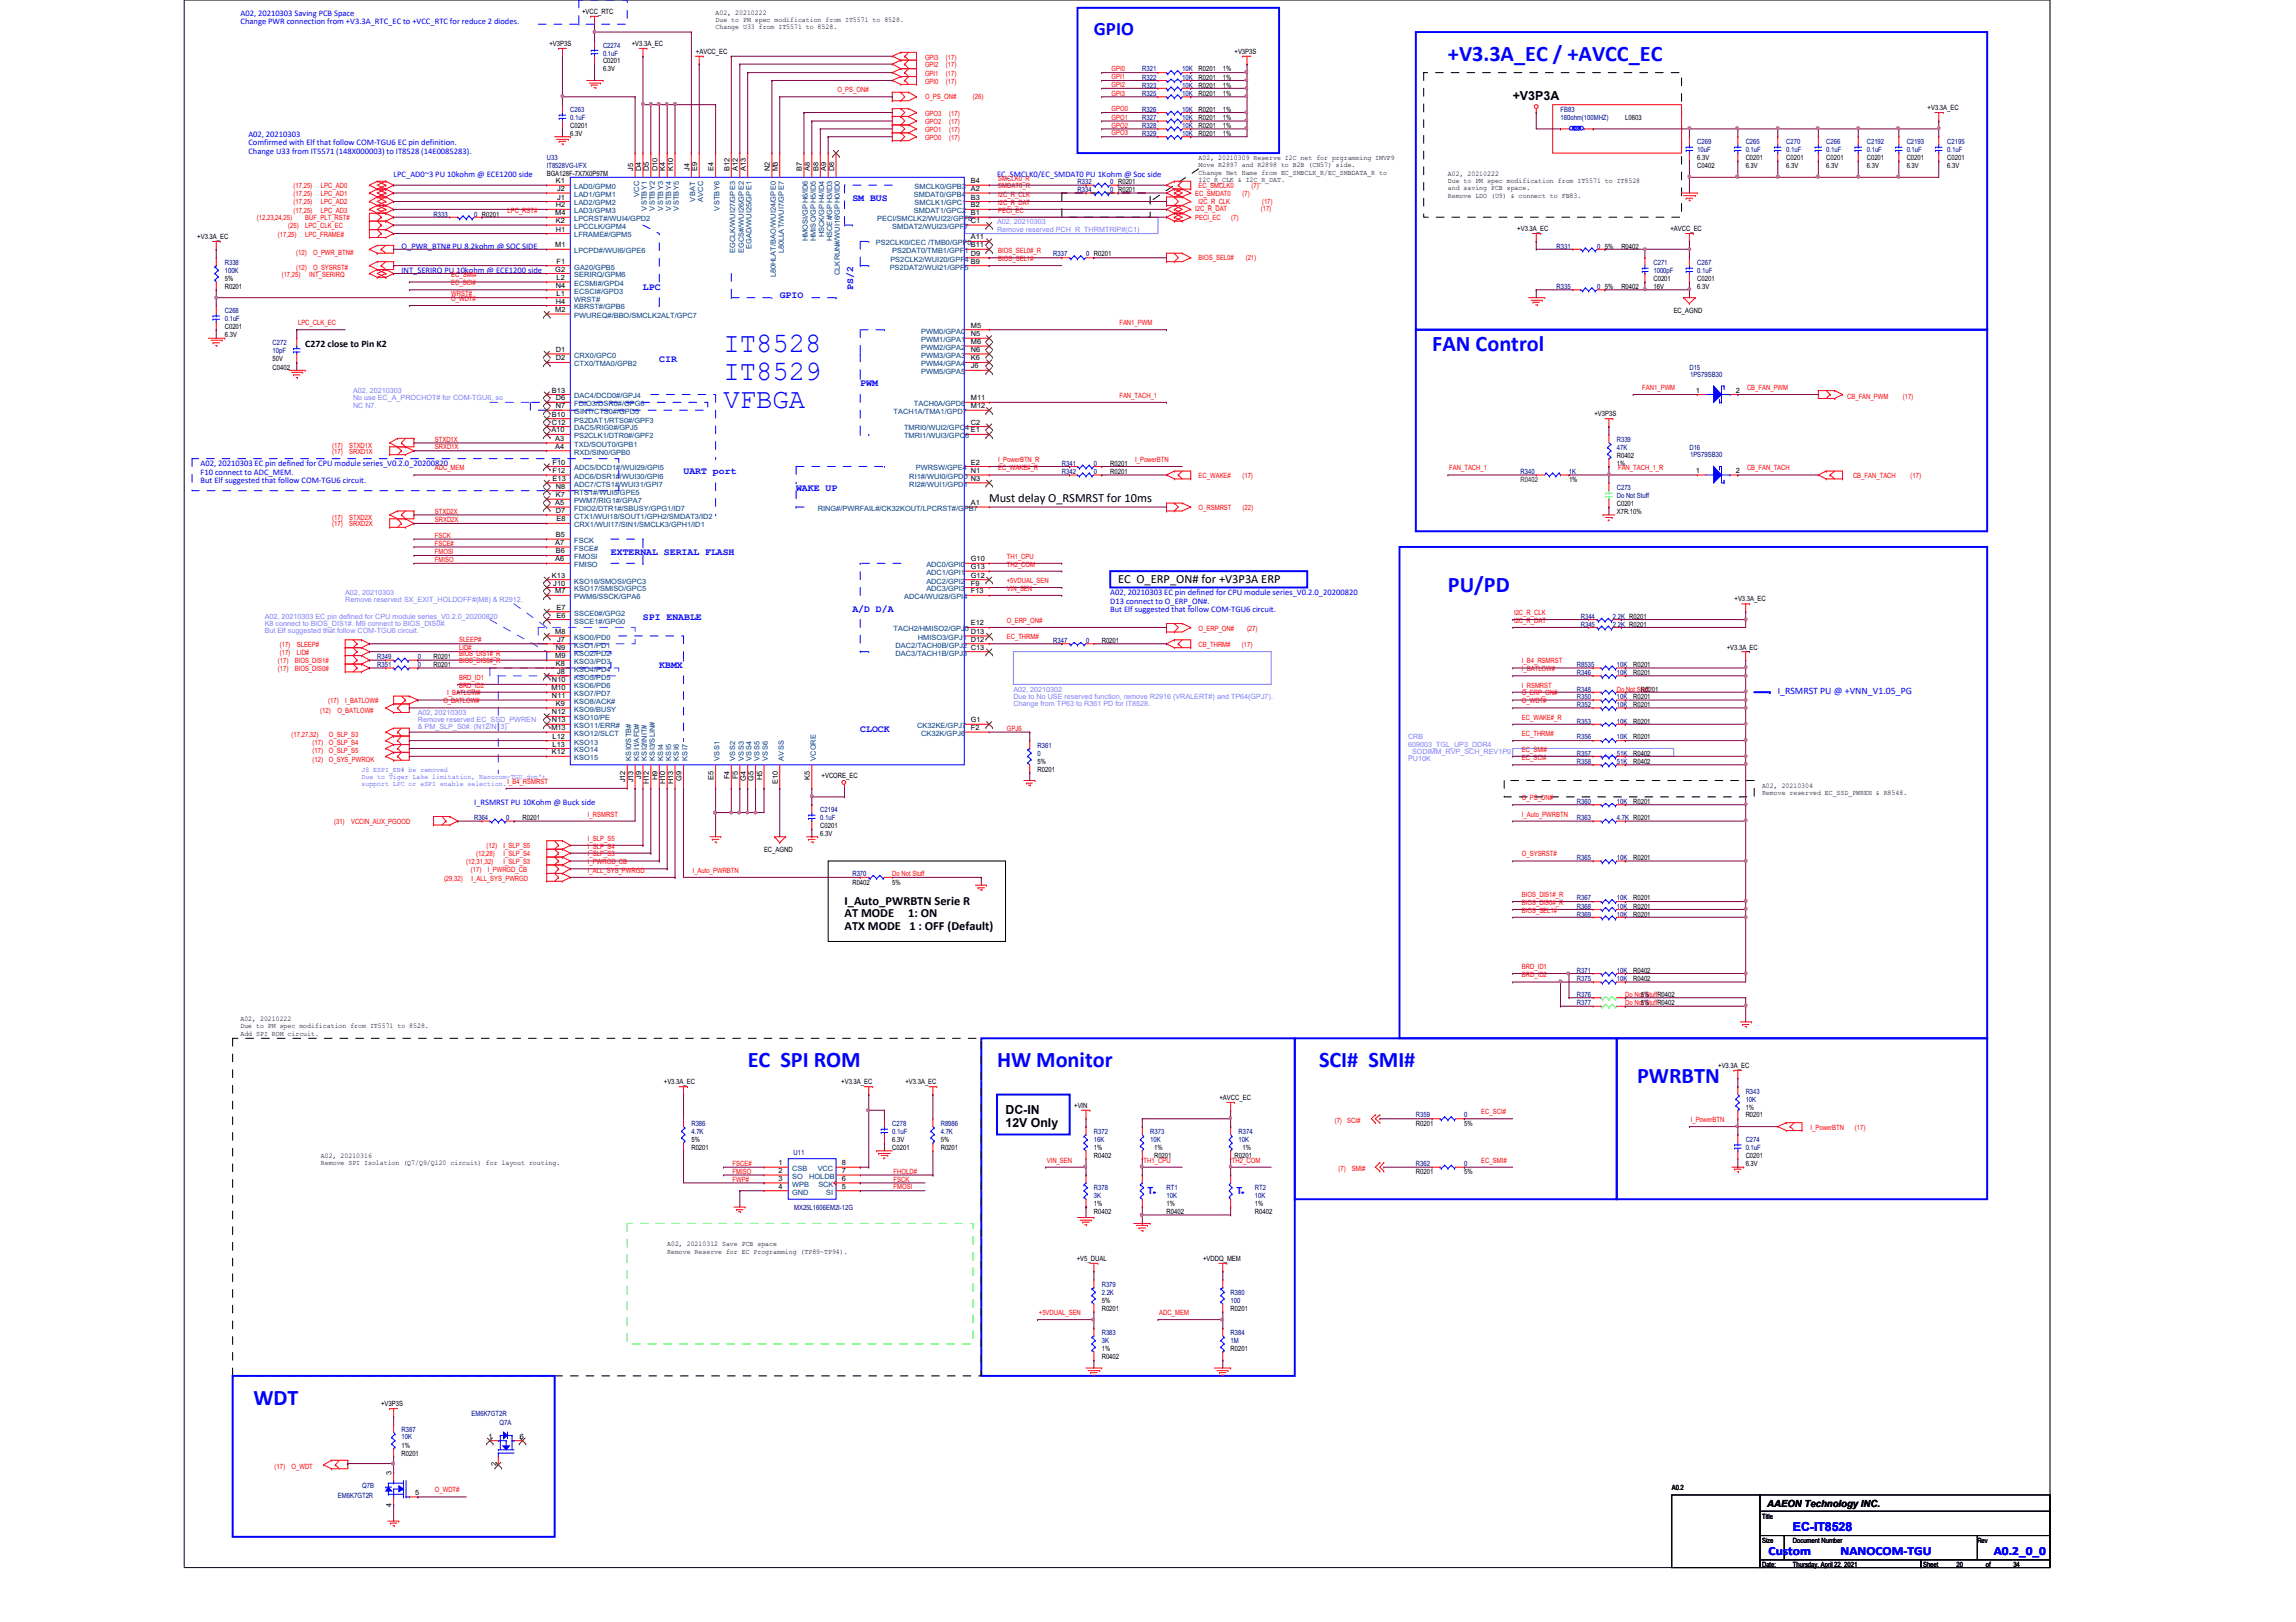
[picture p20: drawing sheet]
<svg xmlns="http://www.w3.org/2000/svg" width="297mm" height="210mm" viewBox="0 0 297 210" stroke-linecap="round" stroke-linejoin="round" font-family="sans-serif">
<defs><g id="words">
<g font-size="3.6" fill="#00f">
<text x="93.6" y="45.6">IT8528</text>
<text x="93.6" y="49.2">IT8529</text>
<text x="93.6" y="52.8">VFBGA</text>
</g>
<g font-size="2.9" fill="#00f">
<text x="187.3" y="8">+V3.3A_EC / +AVCC_EC</text>
<text x="185.3" y="45.4">FAN Control</text>
<text x="187.3" y="76.6">PU/PD</text>
<text x="96.7" y="138.1">EC SPI ROM</text>
<text x="129" y="138.1">HW Monitor</text>
<text x="170.6" y="138.1">SCI# SMI#</text>
<text x="211.8" y="140.2">PWRBTN</text>
<text x="32.8" y="181.9">WDT</text>
</g>
<text font-size="2.5" fill="#00f" x="141.5" y="4.5">GPIO</text>
<g font-size="1.6">
<text x="195.7" y="13">+V3P3A</text>
<text x="128" y="65">Must delay O_RSMRST for 10ms</text>
<text x="144.6" y="75.4">EC O_ERP_ON# for +V3P3A ERP</text>
<text x="109.3" y="117.1">I_Auto_PWRBTN Serie R</text>
<text x="109.3" y="118.7">AT MODE</text>
<text x="117.5" y="118.7">1: ON</text>
<text x="109.3" y="120.3">ATX MODE 1 : OFF (Default)</text>
<text x="130.1" y="144.2">DC-IN</text>
<text x="130.1" y="145.9">12V Only</text>
</g>
<g font-size="1.6" fill="#00f">
<text x="228.8" y="201.3">Custom</text>
<text x="231.9" y="198.1">EC-IT8528</text>
<text x="238.1" y="201.3">NANOCOM-TGU</text>
<text x="257.9" y="201.3">A0.2_0_0</text>
</g>
<g font-size="1.3" fill="#00f">
<text x="110.3" y="26">SM BUS</text>
<text x="83.2" y="37.5">LPC</text>
<text x="100.9" y="38.5">GPIO</text>
<text x="110.4" y="37.5" transform="rotate(-90 110.4 37.5)">PS/2</text>
<text x="85.3" y="46.8">CIR</text>
<text x="111.3" y="50">PWM</text>
<text x="88.4" y="61.4">UART port</text>
<text x="103" y="63.5">WAKE UP</text>
<text x="79" y="71.8">EXTERNAL SERIAL FLASH</text>
<text x="83.2" y="80.2">SPI ENABLE</text>
<text x="110.3" y="79.2">A/D D/A</text>
<text x="85.3" y="86.4">KBMX</text>
<text x="230" y="89.7">I_RSMRST PU @ +VNN_V1.05_PG</text>
<text x="111.3" y="94.7">CLOCK</text>
<text x="148.5" y="154.5">T</text>
<text x="160" y="154.5">T</text>
</g>
<g font-size="1.3">
<text x="39.5" y="45">C272 close to Pin K2</text>
<text x="228.6" y="195">AAEON Technology INC.</text>
</g>
<g font-size="1.1" fill="#00f">
<text x="31.1" y="2">A02, 20210303 Saving PCB Space</text>
<text x="31.1" y="3.1">Change PWR connection from +V3.3A_RTC_EC to +VCC_RTC for reduce 2 diodes.</text>
<text x="32.1" y="17.7">A02, 20210303</text>
<text x="32.1" y="18.8">Comfirmed with Elf that follow COM-TGU6 EC pin definition.</text>
<text x="32.1" y="19.9">Change U33 from IT5571 (148X000003) to IT8528 (14E0085283).</text>
<text x="50.9" y="22.9">LPC_AD0~3 PU 10kohm @ ECE1200 side</text>
<text x="129" y="22.9">EC_SMCLK0/EC_SMDAT0 PU 1Kohm @ Soc side</text>
<text x="51.9" y="32.3">O_PWR_BTN# PU 8.2kohm @ SOC SIDE</text>
<text x="51.9" y="35.4">INT_SERIRQ PU 10kohm @ ECE1200 side</text>
<text x="25.9" y="60.4">A02, 20210303 EC pin defined for CPU module series_V0.2.0_20200820</text>
<text x="25.9" y="61.5">F10 connect to ADC_MEM.</text>
<text x="25.9" y="62.6">But Elf suggested that follow COM-TGU6 circuit.</text>
<text x="143.6" y="77">A02, 20210303 EC pin defined for CPU module series_V0.2.0_20200820</text>
<text x="143.6" y="78.1">D13 connect to O_ERP_ON#.</text>
<text x="143.6" y="79.2">But Elf suggested that follow COM-TGU6 circuit.</text>
<text x="61.3" y="104.1">I_RSMRST PU 10Kohm @ Buck side</text>
</g>
<g font-size=".9">
<text x="71.1" y="5.9">+V3P3S</text>
<text x="75.3" y="1.8">+VCC_RTC</text>
<text x="81.7" y="5.9">+V3.3A_EC</text>
<text x="92.6" y="1.9">A02, 20210222</text>
<text x="92.6" y="2.9">Due to PM spec modification from IT5571 to 8528.</text>
<text x="92.6" y="3.8">Change U33 from IT5571 to 8528.</text>
<text x="78" y="8.2">C0201</text>
<text x="78" y="9.2">6.3V</text>
<text x="90" y="6.9">+AVCC_EC</text>
<text x="155.1" y="11.3">R0201</text>
<text x="155.1" y="9.2">R0201</text>
<text x="155.1" y="10.3">R0201</text>
<text x="158.2" y="11.3">1%</text>
<text x="158.2" y="9.2">1%</text>
<text x="158.2" y="10.3">1%</text>
<text x="159.7" y="6.9">+V3P3S</text>
<text x="73.8" y="16.6">C0201</text>
<text x="73.8" y="17.6">6.3V</text>
<text x="155.1" y="12.4">R0201</text>
<text x="155.1" y="14.5">R0201</text>
<text x="155.1" y="15.5">R0201</text>
<text x="155.1" y="16.6">R0201</text>
<text x="155.1" y="17.6">R0201</text>
<text x="158.2" y="12.4">1%</text>
<text x="158.2" y="14.5">1%</text>
<text x="158.2" y="15.5">1%</text>
<text x="158.2" y="16.6">1%</text>
<text x="158.2" y="17.6">1%</text>
<text x="210.3" y="15.5">L0603</text>
<text x="249.4" y="14.2">+V3.3A_EC</text>
<text x="70.7" y="22.8">BGA128F-7X7X0P97M</text>
<text x="71.9" y="23.7">K1</text>
<text x="81.9" y="22.2" transform="rotate(-90 81.9 22.2)">J5</text>
<text x="82.9" y="22.2" transform="rotate(-90 82.9 22.2)">D4</text>
<text x="83.9" y="22.2" transform="rotate(-90 83.9 22.2)">D5</text>
<text x="85" y="22.2" transform="rotate(-90 85 22.2)">D10</text>
<text x="86.1" y="22.2" transform="rotate(-90 86.1 22.2)">K4</text>
<text x="87.1" y="22.2" transform="rotate(-90 87.1 22.2)">K10</text>
<text x="89.2" y="22.2" transform="rotate(-90 89.2 22.2)">J4</text>
<text x="90.2" y="22.2" transform="rotate(-90 90.2 22.2)">E9</text>
<text x="92.3" y="22.2" transform="rotate(-90 92.3 22.2)">E4</text>
<text x="94.4" y="22.2" transform="rotate(-90 94.4 22.2)">B12</text>
<text x="95.5" y="22.2" transform="rotate(-90 95.5 22.2)">A12</text>
<text x="96.5" y="22.2" transform="rotate(-90 96.5 22.2)">A13</text>
<text x="99.6" y="22.2" transform="rotate(-90 99.6 22.2)">N2</text>
<text x="100.6" y="22.2" transform="rotate(-90 100.6 22.2)">M3</text>
<text x="103.8" y="22.2" transform="rotate(-90 103.8 22.2)">B7</text>
<text x="104.8" y="22.2" transform="rotate(-90 104.8 22.2)">A8</text>
<text x="105.9" y="22.2" transform="rotate(-90 105.9 22.2)">B8</text>
<text x="106.9" y="22.2" transform="rotate(-90 106.9 22.2)">A9</text>
<text x="107.9" y="22.2" transform="rotate(-90 107.9 22.2)">D8</text>
<text x="125.6" y="23.7">B4</text>
<text x="155.1" y="20.7">A02, 20210309 Reserve I2C net for prgramming IMVP9</text>
<text x="155.1" y="21.7">Move R2897 and R2898 to B2B (CN57) side.</text>
<text x="155.1" y="22.6">Change Net Name from EC_SMBCLK_R/EC_SMBDATA_R to</text>
<text x="155.1" y="23.5">I2C_R_CLK &amp; I2C_R_DAT.</text>
<text x="187.3" y="22.8">A02, 20210222</text>
<text x="187.3" y="23.7">Due to PM spec modification from IT5571 to IT8528</text>
<text x="219.6" y="21.8">C0402</text>
<text x="219.6" y="20.7">6.3V</text>
<text x="225.8" y="20.7">C0201</text>
<text x="225.8" y="21.8">6.3V</text>
<text x="231.1" y="20.7">C0201</text>
<text x="231.1" y="21.8">6.3V</text>
<text x="236.3" y="20.7">C0201</text>
<text x="236.3" y="21.8">6.3V</text>
<text x="241.5" y="20.7">C0201</text>
<text x="241.5" y="21.8">6.3V</text>
<text x="246.7" y="20.7">C0201</text>
<text x="246.7" y="21.8">6.3V</text>
<text x="251.9" y="20.7">C0201</text>
<text x="251.9" y="21.8">6.3V</text>
<text x="71.8" y="27.9">M4</text>
<text x="71.9" y="28.9">K2</text>
<text x="71.9" y="26.8">H2</text>
<text x="71.9" y="30">H1</text>
<text x="72.1" y="24.7">J2</text>
<text x="72.1" y="25.8">J1</text>
<text x="125.6" y="25.8">B3</text>
<text x="125.6" y="24.7">A2</text>
<text x="125.6" y="26.8">B2</text>
<text x="125.6" y="27.9">B1</text>
<text x="125.6" y="28.9">C1</text>
<text x="187.3" y="24.6">and saving PCB space.</text>
<text x="187.3" y="25.6">Remove LDO (U9) &amp; connect to FB83.</text>
<text x="196.3" y="29.9">+V3.3A_EC</text>
<text x="216.1" y="29.9">+AVCC_EC</text>
<text x="25.5" y="30.9">+V3.3A_EC</text>
<text x="71.8" y="32">M1</text>
<text x="71.8" y="35.1">G2</text>
<text x="72" y="34.1">F1</text>
<text x="125.6" y="31">A11</text>
<text x="125.6" y="32">B11</text>
<text x="125.6" y="33.1">D9</text>
<text x="125.6" y="34.1">B9</text>
<text x="207.6" y="32.2">5%</text>
<text x="209.8" y="32.2">R0402</text>
<text x="29.1" y="37.4">R0201</text>
<text x="29.1" y="36.3">5%</text>
<text x="71.8" y="40.4">M2</text>
<text x="71.9" y="37.3">N4</text>
<text x="71.9" y="39.3">H4</text>
<text x="72" y="38.3">L1</text>
<text x="72" y="36.2">L2</text>
<text x="207.6" y="37.4">5%</text>
<text x="209.8" y="37.4">R0402</text>
<text x="213.9" y="36.3">C0201</text>
<text x="213.9" y="37.4">16V</text>
<text x="216.5" y="40.5">EC_AGND</text>
<text x="219.6" y="36.3">C0201</text>
<text x="219.6" y="37.4">6.3V</text>
<text x="29.1" y="42.6">C0201</text>
<text x="29.1" y="43.6">6.3V</text>
<text x="35.3" y="47.8">C0402</text>
<text x="35.3" y="46.7">50V</text>
<text x="71.9" y="46.7">D2</text>
<text x="71.9" y="45.6">D1</text>
<text x="125.6" y="42.4">M5</text>
<text x="125.6" y="43.5">N5</text>
<text x="125.6" y="44.5">M6</text>
<text x="125.6" y="45.6">N6</text>
<text x="125.6" y="46.7">K6</text>
<text x="125.6" y="47.7">J6</text>
<text x="71.4" y="53.9">B10</text>
<text x="71.4" y="50.8">B13</text>
<text x="71.9" y="51.8">D6</text>
<text x="71.9" y="52.8">N7</text>
<text x="125.6" y="51.8">M11</text>
<text x="125.6" y="52.8">M12</text>
<text x="206.3" y="53.8">+V3P3S</text>
<text x="219.4" y="50.8">1</text>
<text x="224.6" y="50.8">2</text>
<text x="71.3" y="56">A10</text>
<text x="71.4" y="54.9">C12</text>
<text x="71.8" y="57.1">A3</text>
<text x="71.8" y="58.1">A4</text>
<text x="125.6" y="54.9">C2</text>
<text x="125.6" y="56">E1</text>
<text x="209.2" y="59.3">R0402</text>
<text x="71.5" y="60.1">F10</text>
<text x="71.5" y="61.2">F12</text>
<text x="71.5" y="62.2">E13</text>
<text x="71.8" y="65.4">A5</text>
<text x="71.9" y="63.2">N8</text>
<text x="71.9" y="64.3">K7</text>
<text x="125.6" y="60.1">E2</text>
<text x="125.6" y="61.2">N1</text>
<text x="125.6" y="62.2">N3</text>
<text x="125.6" y="65.4">A1</text>
<text x="143.6" y="61.3">R0201</text>
<text x="143.6" y="60.3">R0201</text>
<text x="203" y="62.4">1%</text>
<text x="209.2" y="60.3">1%</text>
<text x="209.2" y="65.5">C0201</text>
<text x="219.4" y="61.2">1</text>
<text x="224.6" y="61.2">2</text>
<text x="71.8" y="70.5">A7</text>
<text x="71.9" y="69.5">B5</text>
<text x="71.9" y="66.4">D7</text>
<text x="71.9" y="71.6">B6</text>
<text x="72" y="67.5">E8</text>
<text x="209.2" y="66.5">X7R.10%</text>
<text x="71.4" y="74.8">K13</text>
<text x="71.6" y="75.8">J10</text>
<text x="71.8" y="72.6">A6</text>
<text x="71.8" y="76.8">M7</text>
<text x="125.6" y="72.6">G10</text>
<text x="125.6" y="73.7">G13</text>
<text x="125.6" y="74.8">G12</text>
<text x="125.6" y="75.8">F9</text>
<text x="125.6" y="76.8">F13</text>
<text x="224.4" y="77.8">+V3.3A_EC</text>
<text x="71.8" y="82">M8</text>
<text x="72" y="79.9">E6</text>
<text x="72" y="78.9">E7</text>
<text x="72.1" y="83.1">J7</text>
<text x="125.6" y="83.1">D12</text>
<text x="125.6" y="82">D13</text>
<text x="125.6" y="80.9">E12</text>
<text x="142.5" y="83.2">R0201</text>
<text x="56.1" y="85.3">R0201</text>
<text x="56.1" y="86.4">R0201</text>
<text x="71.3" y="89.3">M10</text>
<text x="71.4" y="88.3">N10</text>
<text x="71.8" y="85.2">M9</text>
<text x="71.9" y="84.1">N9</text>
<text x="71.9" y="86.2">K8</text>
<text x="72.1" y="87.2">J8</text>
<text x="125.6" y="84.1">C13</text>
<text x="211.3" y="87.4">R0201</text>
<text x="211.3" y="86.4">R0201</text>
<text x="212.3" y="89.5">R0201</text>
<text x="223.4" y="84.1">+V3.3A_EC</text>
<text x="71.3" y="94.5">M13</text>
<text x="71.4" y="90.3">N11</text>
<text x="71.4" y="92.5">N12</text>
<text x="71.4" y="93.5">N13</text>
<text x="71.5" y="95.6">L12</text>
<text x="71.9" y="91.4">K9</text>
<text x="125.6" y="93.5">G1</text>
<text x="125.6" y="94.5">F2</text>
<text x="211.3" y="91.5">R0201</text>
<text x="211.3" y="95.7">R0201</text>
<text x="211.3" y="93.6">R0201</text>
<text x="211.3" y="90.5">R0201</text>
<text x="71.4" y="97.6">K12</text>
<text x="71.5" y="96.6">L13</text>
<text x="80.9" y="101.3" transform="rotate(-90 80.9 101.3)">J12</text>
<text x="81.9" y="101.3" transform="rotate(-90 81.9 101.3)">J13</text>
<text x="82.9" y="100.8" transform="rotate(-90 82.9 100.8)">J9</text>
<text x="83.9" y="101.4" transform="rotate(-90 83.9 101.4)">H12</text>
<text x="85" y="100.9" transform="rotate(-90 85 100.9)">H9</text>
<text x="86.1" y="101.4" transform="rotate(-90 86.1 101.4)">H10</text>
<text x="87.1" y="101.4" transform="rotate(-90 87.1 101.4)">H13</text>
<text x="88.2" y="101" transform="rotate(-90 88.2 101)">G9</text>
<text x="92.3" y="100.9" transform="rotate(-90 92.3 100.9)">E5</text>
<text x="94.4" y="100.8" transform="rotate(-90 94.4 100.8)">F4</text>
<text x="95.5" y="100.8" transform="rotate(-90 95.5 100.8)">F5</text>
<text x="96.5" y="101" transform="rotate(-90 96.5 101)">G4</text>
<text x="97.5" y="101" transform="rotate(-90 97.5 101)">G5</text>
<text x="98.6" y="100.9" transform="rotate(-90 98.6 100.9)">H5</text>
<text x="100.6" y="101.4" transform="rotate(-90 100.6 101.4)">E10</text>
<text x="104.8" y="100.9" transform="rotate(-90 104.8 100.9)">K5</text>
<text x="106.3" y="100.7">+VCORE_EC</text>
<text x="134.2" y="99.9">R0201</text>
<text x="134.2" y="98.8">5%</text>
<text x="211.3" y="97.8">R0402</text>
<text x="211.3" y="98.8">R0402</text>
<text x="228" y="101.9">A02, 20210304</text>
<text x="67.6" y="106.1">R0201</text>
<text x="106.1" y="107.2">C0201</text>
<text x="211.3" y="104.1">R0201</text>
<text x="228" y="102.9">Remove reserved EC_SSD_PWREN &amp; R8548.</text>
<text x="98.8" y="110.3">EC_AGND</text>
<text x="106.1" y="108.2">6.3V</text>
<text x="211.3" y="111.3">R0201</text>
<text x="110.3" y="114.5">R0402</text>
<text x="115.4" y="114.5">5%</text>
<text x="211.3" y="118.6">R0201</text>
<text x="211.3" y="116.5">R0201</text>
<text x="211.3" y="117.6">R0201</text>
<text x="211.3" y="125.9">R0402</text>
<text x="211.3" y="126.9">R0402</text>
<text x="212.3" y="130">5%</text>
<text x="212.3" y="129">5%</text>
<text x="31.1" y="132.2">A02, 20210222</text>
<text x="31.1" y="133.1">Due to PM spec modification from IT5571 to 8528.</text>
<text x="31.1" y="134">Add SPI ROM circuit.</text>
<text x="85.9" y="140.3">+V3.3A_EC</text>
<text x="108.8" y="140.3">+V3.3A_EC</text>
<text x="117.1" y="140.3">+V3.3A_EC</text>
<text x="139" y="143.4">+VIN</text>
<text x="157.8" y="142.3">+AVCC_EC</text>
<text x="222.3" y="138.2">+V3.3A_EC</text>
<text x="225.8" y="143.6">1%</text>
<text x="41.5" y="149.9">A02, 20210316</text>
<text x="89.4" y="148.8">R0201</text>
<text x="89.4" y="147.7">5%</text>
<text x="115.4" y="147.7">6.3V</text>
<text x="115.4" y="148.8">C0201</text>
<text x="121.7" y="148.8">R0201</text>
<text x="121.7" y="147.7">5%</text>
<text x="141.5" y="148.8">1%</text>
<text x="141.5" y="149.9">R0402</text>
<text x="149.3" y="149.9">R0201</text>
<text x="149.3" y="148.8">1%</text>
<text x="159.7" y="149.9">R0201</text>
<text x="160.7" y="148.8">1%</text>
<text x="183.2" y="145.7">R0201</text>
<text x="189.4" y="145.7">5%</text>
<text x="225.8" y="149.9">C0201</text>
<text x="225.8" y="144.6">R0201</text>
<text x="41.5" y="150.8">Remove SPI Isolation (Q7/Q9/Q120 circuit) for layout routing.</text>
<text x="100.7" y="150.8">1</text>
<text x="100.7" y="151.8">2</text>
<text x="100.7" y="152.8">3</text>
<text x="100.7" y="153.8">4</text>
<text x="108.9" y="150.8">8</text>
<text x="108.9" y="151.8">7</text>
<text x="108.9" y="152.8">6</text>
<text x="108.9" y="153.8">5</text>
<text x="183.2" y="152">R0201</text>
<text x="189.4" y="152">5%</text>
<text x="225.8" y="150.9">6.3V</text>
<text x="86.3" y="161.3">A02, 20210312 Save PCB space</text>
<text x="141.5" y="156.1">1%</text>
<text x="141.5" y="157.1">R0402</text>
<text x="150.9" y="157.1">R0402</text>
<text x="150.9" y="156.1">1%</text>
<text x="162.3" y="156.1">1%</text>
<text x="162.3" y="157.1">R0402</text>
<text x="86.3" y="162.2">Remove Reserve for EC Programming (TP89~TP94).</text>
<text x="139.3" y="163.2">+V5_DUAL</text>
<text x="155.7" y="163.2">+VDDQ_MEM</text>
<text x="142.5" y="169.7">R0201</text>
<text x="142.5" y="168.6">5%</text>
<text x="159.2" y="169.7">R0201</text>
<text x="142.5" y="174.8">1%</text>
<text x="142.5" y="175.9">R0402</text>
<text x="159.2" y="174.8">R0201</text>
<text x="49.3" y="181.9">+V3P3S</text>
<text x="50.7" y="190.8" transform="rotate(-90 50.7 190.8)">3</text>
<text x="51.9" y="188.4">R0201</text>
<text x="51.9" y="187.4">1%</text>
<text x="63.2" y="186.2">1</text>
<text x="64.2" y="189.7" transform="rotate(-90 64.2 189.7)">2</text>
<text x="67.3" y="186.2">6</text>
<text x="50.7" y="195" transform="rotate(-90 50.7 195)">4</text>
<text x="53.7" y="193.5">5</text>
<text x="216.3" y="192.9">A0.2</text>
<text x="228" y="196.5">Title</text>
<text x="228" y="199.6">Size</text>
<text x="228" y="202.8">Date:</text>
<text x="231.9" y="199.6">Document Number</text>
<text x="231.9" y="202.8">Thursday, April 22, 2021</text>
<text x="248.8" y="202.8">Sheet</text>
<text x="253.1" y="202.8">20</text>
<text x="255.8" y="199.6">Rev</text>
<text x="256.9" y="202.8">of</text>
<text x="260.5" y="202.8">34</text>
</g>
<g font-size=".9" fill="#000080">
<text x="78" y="6.2">C2274</text>
<text x="78" y="7.2">0.1uF</text>
<text x="147.8" y="11.3">R323</text>
<text x="147.8" y="9.2">R321</text>
<text x="147.8" y="10.3">R322</text>
<text x="152.9" y="11.3">10K</text>
<text x="152.9" y="9.2">10K</text>
<text x="152.9" y="10.3">10K</text>
<text x="73.8" y="14.5">C263</text>
<text x="73.8" y="15.5">0.1uF</text>
<text x="147.8" y="12.4">R325</text>
<text x="147.8" y="14.5">R326</text>
<text x="147.8" y="15.5">R327</text>
<text x="147.8" y="16.6">R328</text>
<text x="147.8" y="17.6">R329</text>
<text x="152.9" y="12.4">10K</text>
<text x="152.9" y="14.5">10K</text>
<text x="152.9" y="15.5">10K</text>
<text x="152.9" y="16.6">10K</text>
<text x="152.9" y="17.6">10K</text>
<text x="201.9" y="14.5">FB83</text>
<text x="201.9" y="15.5">180ohm(100MHZ)</text>
<text x="70.7" y="21.8">IT8528VG-I/FX</text>
<text x="70.7" y="20.7">U33</text>
<text x="139.4" y="23.9">R332</text>
<text x="143.6" y="23.9">0 R0201</text>
<text x="219.6" y="18.6">C269</text>
<text x="219.6" y="19.6">10uF</text>
<text x="225.8" y="18.6">C265</text>
<text x="225.8" y="19.6">0.1uF</text>
<text x="231.1" y="18.6">C270</text>
<text x="231.1" y="19.6">0.1uF</text>
<text x="236.3" y="18.6">C266</text>
<text x="236.3" y="19.6">0.1uF</text>
<text x="241.5" y="18.6">C2192</text>
<text x="241.5" y="19.6">0.1uF</text>
<text x="246.7" y="18.6">C2193</text>
<text x="246.7" y="19.6">0.1uF</text>
<text x="251.9" y="18.6">C2195</text>
<text x="251.9" y="19.6">0.1uF</text>
<text x="56.1" y="28">R333</text>
<text x="61.3" y="28">0 R0201</text>
<text x="139.4" y="24.9">R334</text>
<text x="143.6" y="24.9">0 R0201</text>
<text x="29.1" y="34.3">R338</text>
<text x="29.1" y="35.3">100K</text>
<text x="136.3" y="33.2">R337</text>
<text x="140.5" y="33.2">0 R0201</text>
<text x="201.4" y="32.2">R331</text>
<text x="206.6" y="32.2">0</text>
<text x="213.9" y="34.3">C271</text>
<text x="213.9" y="35.3">1000pF</text>
<text x="219.6" y="34.3">C267</text>
<text x="219.6" y="35.3">0.1uF</text>
<text x="29.1" y="40.5">C268</text>
<text x="29.1" y="41.6">0.1uF</text>
<text x="201.4" y="37.4">R335</text>
<text x="206.6" y="37.4">0</text>
<text x="35.3" y="44.7">C272</text>
<text x="35.3" y="45.7">10pF</text>
<text x="218.6" y="47.8">D15</text>
<text x="218.6" y="48.8">1PS79SB30</text>
<text x="209.2" y="57.2">R339</text>
<text x="209.2" y="58.3">47K</text>
<text x="218.6" y="58.3">D16</text>
<text x="218.6" y="59.2">1PS79SB30</text>
<text x="137.4" y="61.3">R342</text>
<text x="137.4" y="60.3">R341</text>
<text x="141.5" y="61.3">0</text>
<text x="141.5" y="60.3">0</text>
<text x="196.7" y="61.3">R340</text>
<text x="203" y="61.3">1K</text>
<text x="209.2" y="63.4">C273</text>
<text x="209.2" y="64.4">Do Not Stuff</text>
<text x="136.3" y="83.2">R347</text>
<text x="140.5" y="83.2">0</text>
<text x="204.5" y="80.1">R344</text>
<text x="204.5" y="81.1">R345</text>
<text x="208.7" y="80.1">2.2K R0201</text>
<text x="208.7" y="81.1">2.2K R0201</text>
<text x="48.8" y="85.3">R349</text>
<text x="48.8" y="86.4">R351</text>
<text x="54.1" y="85.3">0</text>
<text x="54.1" y="86.4">0</text>
<text x="204" y="87.4">R346</text>
<text x="204" y="89.5">R348</text>
<text x="204" y="86.4">R8535</text>
<text x="209.2" y="86.4">10K</text>
<text x="209.2" y="87.4">10K</text>
<text x="204" y="91.5">R352</text>
<text x="204" y="95.7">R356</text>
<text x="204" y="93.6">R353</text>
<text x="204" y="90.5">R350</text>
<text x="209.2" y="91.5">10K</text>
<text x="209.2" y="95.7">10K</text>
<text x="209.2" y="93.6">10K</text>
<text x="209.2" y="90.5">10K</text>
<text x="134.2" y="96.8">R361</text>
<text x="134.2" y="97.8">0</text>
<text x="204" y="97.8">R357</text>
<text x="204" y="98.8">R358</text>
<text x="209.2" y="97.8">51K</text>
<text x="209.2" y="98.8">51K</text>
<text x="61.3" y="106.1">R364</text>
<text x="65.5" y="106.1">0</text>
<text x="106.1" y="105.1">C2194</text>
<text x="106.1" y="106.1">0.1uF</text>
<text x="204" y="106.1">R363</text>
<text x="204" y="104.1">R360</text>
<text x="209.2" y="106.1">4.7K R0201</text>
<text x="209.2" y="104.1">10K</text>
<text x="110.3" y="113.4">R370</text>
<text x="204" y="111.3">R365</text>
<text x="209.2" y="111.3">10K</text>
<text x="204" y="118.6">R369</text>
<text x="204" y="116.5">R367</text>
<text x="204" y="117.6">R368</text>
<text x="209.2" y="118.6">10K</text>
<text x="209.2" y="116.5">10K</text>
<text x="209.2" y="117.6">10K</text>
<text x="204" y="125.9">R371</text>
<text x="209.2" y="125.9">10K</text>
<text x="204" y="130">R377</text>
<text x="204" y="126.9">R375</text>
<text x="204" y="129">R376</text>
<text x="209.2" y="126.9">10K</text>
<text x="225.8" y="141.6">R343</text>
<text x="225.8" y="142.6">10K</text>
<text x="89.4" y="145.7">R386</text>
<text x="89.4" y="146.7">4.7K</text>
<text x="102.7" y="149.4">U11</text>
<text x="115.4" y="145.7">C278</text>
<text x="115.4" y="146.7">0.1uF</text>
<text x="121.7" y="145.7">R8986</text>
<text x="121.7" y="146.7">4.7K</text>
<text x="141.5" y="146.7">R372</text>
<text x="141.5" y="147.7">16K</text>
<text x="148.8" y="146.7">R373</text>
<text x="148.8" y="147.7">10K</text>
<text x="160.2" y="146.7">R374</text>
<text x="160.2" y="147.7">10K</text>
<text x="183.2" y="144.6">R359</text>
<text x="189.4" y="144.6">0</text>
<text x="225.8" y="147.7">C274</text>
<text x="225.8" y="148.8">0.1uF</text>
<text x="141.5" y="154">R378</text>
<text x="141.5" y="155">3K</text>
<text x="150.9" y="154">RT1</text>
<text x="150.9" y="155">10K</text>
<text x="162.3" y="154">RT2</text>
<text x="162.3" y="155">10K</text>
<text x="183.2" y="150.9">R362</text>
<text x="189.4" y="150.9">0</text>
<text x="102.7" y="156.5">MX25L1606EM2I-12G</text>
<text x="142.5" y="166.5">R379</text>
<text x="142.5" y="167.6">2.2K</text>
<text x="159.2" y="167.6">R380</text>
<text x="142.5" y="172.8">R383</text>
<text x="142.5" y="173.8">3K</text>
<text x="159.2" y="172.8">R384</text>
<text x="159.2" y="173.8">1M</text>
<text x="159.2" y="168.6">100</text>
<text x="51.9" y="185.3">R387</text>
<text x="61" y="183.2">EM6K7GT2R</text>
<text x="64.6" y="184.4">Q7A</text>
<text x="51.9" y="186.3">10K</text>
<text x="43.7" y="193.8">EM6K7GT2R</text>
<text x="46.9" y="192.5">Q7B</text>
</g>
<g font-size=".9" fill="#f00">
<text x="108.3" y="11.9">O_PS_ON#</text>
<text x="119.7" y="7.7">GPI3</text>
<text x="119.7" y="8.7">GPI2</text>
<text x="119.7" y="9.8">GPI1</text>
<text x="119.7" y="10.8">GPI0</text>
<text x="122.4" y="7.7">(17)</text>
<text x="122.4" y="8.7">(17)</text>
<text x="122.4" y="9.8">(17)</text>
<text x="122.4" y="10.8">(17)</text>
<text x="143.8" y="9.2">GPI0</text>
<text x="143.8" y="10.2">GPI1</text>
<text x="143.8" y="11.3">GPI2</text>
<text x="119.7" y="15">GPO3</text>
<text x="119.7" y="16">GPO2</text>
<text x="119.7" y="17.1">GPO1</text>
<text x="119.7" y="12.9">O_PS_ON#</text>
<text x="122.8" y="15">(17)</text>
<text x="122.8" y="16">(17)</text>
<text x="122.8" y="17.1">(17)</text>
<text x="125.9" y="12.9">(26)</text>
<text x="143.8" y="12.4">GPI3</text>
<text x="143.8" y="14.4">GPO0</text>
<text x="143.8" y="15.5">GPO1</text>
<text x="143.8" y="16.5">GPO2</text>
<text x="143.8" y="17.5">GPO3</text>
<text x="119.7" y="18.1">GPO0</text>
<text x="122.8" y="18.1">(17)</text>
<text x="129.2" y="23.4">SMCLK0_R</text>
<text x="33.2" y="28.5">(12,23,24,25)</text>
<text x="37.3" y="29.5">(25)</text>
<text x="38" y="26.4">(17,25)</text>
<text x="38" y="25.4">(17,25)</text>
<text x="38" y="27.5">(17,25)</text>
<text x="38" y="24.4">(17,25)</text>
<text x="39.5" y="28.5">BUF_PLT_RST#</text>
<text x="39.5" y="29.5">LPC_CLK_EC</text>
<text x="41.5" y="26.4">LPC_AD2</text>
<text x="41.5" y="25.4">LPC_AD1</text>
<text x="41.5" y="27.5">LPC_AD3</text>
<text x="41.5" y="24.4">LPC_AD0</text>
<text x="65.7" y="27.5">LPC_RST#</text>
<text x="129.2" y="25.5">I2C_R_CLK</text>
<text x="129.2" y="26.5">I2C_R_DAT</text>
<text x="129.2" y="27.5">PECI_EC</text>
<text x="129.2" y="24.4">SMDAT0_R</text>
<text x="154.6" y="27.3">I2C_R_DAT</text>
<text x="154.6" y="28.4">PECI_EC</text>
<text x="154.6" y="25.3">EC_SMDAT0</text>
<text x="155.1" y="26.4">I2C_R_CLK</text>
<text x="155.1" y="24.4">EC_SMCLK0</text>
<text x="159.3" y="28.4">(7)</text>
<text x="160.7" y="25.3">(7)</text>
<text x="161.9" y="24.4">(7)</text>
<text x="163.1" y="27.3">(17)</text>
<text x="163.3" y="26.4">(17)</text>
<text x="35.9" y="30.6">(17,25)</text>
<text x="36.4" y="35.8">(17,25)</text>
<text x="38.3" y="32.9">(12)</text>
<text x="38.3" y="35">(12)</text>
<text x="39.5" y="30.6">LPC_FRAME#</text>
<text x="40" y="35.8">INT_SERIRQ</text>
<text x="40.5" y="32.9">O_PWR_BTN#</text>
<text x="40.5" y="35">O_SYSRST#</text>
<text x="58.4" y="35.9">EC_SMI#</text>
<text x="129.2" y="32.8">BIOS_SEL0#_R</text>
<text x="129.2" y="33.8">BIOS_SEL1#</text>
<text x="155.1" y="33.7">BIOS_SEL0#</text>
<text x="161.2" y="33.7">(21)</text>
<text x="58.4" y="38.4">WRST#</text>
<text x="58.4" y="38.9">O_WDT#</text>
<text x="58.4" y="36.9">EC_SCI#</text>
<text x="38.6" y="42.1">LPC_CLK_EC</text>
<text x="144.8" y="42.1">FAN1_PWM</text>
<text x="144.8" y="51.5">FAN_TACH_1</text>
<text x="212.5" y="50.5">FAN1_PWM</text>
<text x="226" y="50.5">CB_FAN_PWM</text>
<text x="239" y="51.6">CB_FAN_PWM</text>
<text x="246.2" y="51.6">(17)</text>
<text x="43" y="57.9">(17)</text>
<text x="43" y="58.8">(17)</text>
<text x="45.2" y="57.9">STXD1X</text>
<text x="45.2" y="58.8">SRXD1X</text>
<text x="56.3" y="57.2">STXD1X</text>
<text x="56.3" y="58.2">SRXD1X</text>
<text x="129.2" y="59.8">I_PowerBTN_R</text>
<text x="146.9" y="59.8">I_PowerBTN</text>
<text x="56.3" y="60.9">ADC_MEM</text>
<text x="129.2" y="60.9">EC_WAKE#_R</text>
<text x="155.1" y="61.9">EC_WAKE#</text>
<text x="160.7" y="61.9">(17)</text>
<text x="187.5" y="60.9">FAN_TACH_1</text>
<text x="209.3" y="60.9">FAN_TACH_1_R</text>
<text x="226" y="60.9">CB_FAN_TACH</text>
<text x="239.7" y="61.9">CB_FAN_TACH</text>
<text x="247.2" y="61.9">(17)</text>
<text x="43" y="67.3">(17)</text>
<text x="43" y="68.1">(17)</text>
<text x="45.2" y="67.3">STXD2X</text>
<text x="45.2" y="68.1">SRXD2X</text>
<text x="56.3" y="70.6">FSCE#</text>
<text x="56.3" y="71.7">FMOSI</text>
<text x="56.3" y="69.6">FSCK</text>
<text x="56.3" y="66.5">STXD2X</text>
<text x="56.3" y="67.6">SRXD2X</text>
<text x="155.1" y="66">O_RSMRST</text>
<text x="160.7" y="66">(22)</text>
<text x="56.3" y="72.7">FMISO</text>
<text x="130.3" y="75.4">+5VDUAL_SEN</text>
<text x="130.3" y="72.3">TH1_CPU</text>
<text x="130.3" y="73.3">TH2_COM</text>
<text x="130.3" y="76.5">VIN_SEN</text>
<text x="36.2" y="83.7">(17)</text>
<text x="38.4" y="83.7">SLEEP#</text>
<text x="59.4" y="83.1">SLEEP#</text>
<text x="130.3" y="82.7">EC_THRM#</text>
<text x="130.3" y="80.6">O_ERP_ON#</text>
<text x="155.1" y="83.7">CB_THRM#</text>
<text x="155.1" y="81.6">O_ERP_ON#</text>
<text x="160.7" y="83.7">(17)</text>
<text x="161.3" y="81.6">(27)</text>
<text x="195.9" y="80.6">I2C_R_DAT</text>
<text x="195.9" y="79.6">I2C_R_CLK</text>
<text x="35.9" y="85.8">(17)</text>
<text x="35.9" y="86.9">(17)</text>
<text x="36.2" y="84.8">(17)</text>
<text x="38.1" y="85.8">BIOS_DIS1#</text>
<text x="38.1" y="86.9">BIOS_DIS0#</text>
<text x="38.4" y="84.8">LID#</text>
<text x="59.4" y="84.2">LID#</text>
<text x="59.4" y="88">BRD_ID1</text>
<text x="59.4" y="89">BRD_ID2</text>
<text x="59.4" y="84.8">BIOS_DIS1#_R</text>
<text x="59.4" y="85.9">BIOS_DIS0#_R</text>
<text x="196.9" y="86.9">I_BATLOW#</text>
<text x="196.9" y="89">I_RSMRST</text>
<text x="196.9" y="85.9">I_B4_RSMRST</text>
<text x="209.2" y="89.5">Do Not Stuff</text>
<text x="37.7" y="95.4">(17,27,32)</text>
<text x="41.4" y="92.3">(12)</text>
<text x="42.5" y="91">(17)</text>
<text x="42.5" y="95.4">O_SLP_S3</text>
<text x="43.6" y="92.3">O_BATLOW#</text>
<text x="44.7" y="91">I_BATLOW#</text>
<text x="57.4" y="91">O_BATLOW#</text>
<text x="57.9" y="90">I_BATLOW#</text>
<text x="130.3" y="94.6">GPJ6</text>
<text x="196.9" y="93.1">EC_WAKE#_R</text>
<text x="196.9" y="90">O_ERP_ON#</text>
<text x="196.9" y="91">O_WDT#</text>
<text x="196.9" y="95.3">EC_THRM#</text>
<text x="40.4" y="96.4">(17)</text>
<text x="40.4" y="97.5">(17)</text>
<text x="40.4" y="98.6">(12)</text>
<text x="42.5" y="96.4">O_SLP_S4</text>
<text x="42.5" y="97.5">O_SLP_S5</text>
<text x="42.5" y="98.6">O_SYS_PWROK</text>
<text x="65.7" y="101.4">I_B4_RSMRST</text>
<text x="196.9" y="98.4">EC_SCI#</text>
<text x="196.9" y="97.3">EC_SMI#</text>
<text x="43.2" y="106.6">(31)</text>
<text x="45.4" y="106.6">VCCIN_AUX_PGOOD</text>
<text x="76.1" y="105.7">I_RSMRST</text>
<text x="196.9" y="105.7">I_Auto_PWRBTN</text>
<text x="196.9" y="103.5">O_PS_ON#</text>
<text x="57.4" y="114">(29,32)</text>
<text x="60.3" y="111.8">(12,31,32)</text>
<text x="60.9" y="112.9">(17)</text>
<text x="61" y="114">I_ALL_SYS_PWRGD</text>
<text x="61.6" y="110.8">(12,28)</text>
<text x="62.9" y="109.7">(12)</text>
<text x="63.1" y="112.9">I_PWRGD_CB</text>
<text x="65.1" y="109.7">I_SLP_S5</text>
<text x="65.1" y="110.8">I_SLP_S4</text>
<text x="65.1" y="111.8">I_SLP_S3</text>
<text x="76.1" y="108.8">I_SLP_S5</text>
<text x="76.1" y="109.8">I_SLP_S4</text>
<text x="76.1" y="110.8">I_SLP_S3</text>
<text x="76.1" y="111.8">I_PWRGD_CB</text>
<text x="76.1" y="112.9">I_ALL_SYS_PWRGD</text>
<text x="89.6" y="112.9">I_Auto_PWRBTN</text>
<text x="115.4" y="113.4">Do Not Stuff</text>
<text x="196.9" y="110.8">O_SYSRST#</text>
<text x="196.9" y="116.1">BIOS_DIS1#_R</text>
<text x="196.9" y="117.1">BIOS_DIS0#_R</text>
<text x="196.9" y="118.1">BIOS_SEL1#</text>
<text x="196.9" y="125.4">BRD_ID1</text>
<text x="196.9" y="126.5">BRD_ID2</text>
<text x="210.3" y="130">Do Not StuffR0402</text>
<text x="210.3" y="129">Do Not StuffR0402</text>
<text x="172.7" y="145.3">(7)</text>
<text x="174.3" y="145.3">SCI#</text>
<text x="191.6" y="144.2">EC_SCI#</text>
<text x="218.7" y="145.2">I_PowerBTN</text>
<text x="234.2" y="146.2">I_PowerBTN</text>
<text x="240" y="146.2">(17)</text>
<text x="94.8" y="150.9">FSCE#</text>
<text x="94.8" y="151.9">FMISO</text>
<text x="94.8" y="152.9">FWP#</text>
<text x="115.6" y="151.9">FHOLD#</text>
<text x="115.6" y="152.9">FSCK</text>
<text x="115.6" y="153.9">FMOSI</text>
<text x="135.4" y="150.5">VIN_SEN</text>
<text x="148" y="150.5">TH1_CPU</text>
<text x="159.4" y="150.5">TH2_COM</text>
<text x="173.2" y="151.6">(7)</text>
<text x="174.9" y="151.6">SMI#</text>
<text x="191.6" y="150.5">EC_SMI#</text>
<text x="134.4" y="170.2">+5VDUAL_SEN</text>
<text x="150" y="170.2">ADC_MEM</text>
<text x="35.5" y="190.2">(17)</text>
<text x="37.7" y="190.2">O_WDT</text>
<text x="56.3" y="193.1">O_WDT#</text>
</g>
<g font-size=".9" fill="#004080">
<text x="74.3" y="29.6">LPCCLK/GPM4</text>
<text x="74.3" y="24.5">LAD0/GPM0</text>
<text x="74.3" y="25.5">LAD1/GPM1</text>
<text x="74.3" y="26.6">LAD2/GPM2</text>
<text x="74.3" y="27.6">LAD3/GPM3</text>
<text x="74.3" y="28.6">LPCRST#/WUI4/GPD2</text>
<text x="82.7" y="25.5" transform="rotate(-90 82.7 25.5)">VCC</text>
<text x="83.7" y="27.3" transform="rotate(-90 83.7 27.3)">VSTBY1</text>
<text x="84.7" y="27.3" transform="rotate(-90 84.7 27.3)">VSTBY2</text>
<text x="85.8" y="27.3" transform="rotate(-90 85.8 27.3)">VSTBY3</text>
<text x="86.8" y="27.3" transform="rotate(-90 86.8 27.3)">VSTBY4</text>
<text x="87.8" y="27.3" transform="rotate(-90 87.8 27.3)">VSTBY5</text>
<text x="90" y="26.1" transform="rotate(-90 90 26.1)">VBAT</text>
<text x="91" y="26.2" transform="rotate(-90 91 26.2)">AVCC</text>
<text x="93.1" y="27.3" transform="rotate(-90 93.1 27.3)">VSTBY6</text>
<text x="113.5" y="28.6">PECI/SMCLK2/WUI22/GPF6</text>
<text x="115.4" y="29.6">SMDAT2/WUI23/GPF7</text>
<text x="118.2" y="25.5">SMDAT0/GPB4</text>
<text x="118.2" y="27.6">SMDAT1/GPC2</text>
<text x="118.3" y="24.5">SMCLK0/GPB3</text>
<text x="118.3" y="26.6">SMCLK1/GPC1</text>
<text x="74.3" y="30.7">LFRAME#/GPM5</text>
<text x="74.3" y="32.8">LPCPD#/WUI6/GPE6</text>
<text x="74.3" y="35.9">SERIRQ/GPM6</text>
<text x="74.3" y="34.9">GA20/GPB5</text>
<text x="95.1" y="32.8" transform="rotate(-90 95.1 32.8)">EGCLK/WUI27/GPE3</text>
<text x="96.2" y="32.8" transform="rotate(-90 96.2 32.8)">EGCS#/WUI26/GPE2</text>
<text x="97.2" y="32.3" transform="rotate(-90 97.2 32.3)">EGAD/WUI25/GPE1</text>
<text x="100.4" y="35.8" transform="rotate(-90 100.4 35.8)">L80HLAT/BAO/WUI24/GPE0</text>
<text x="101.4" y="32.8" transform="rotate(-90 101.4 32.8)">L80LLAT/WUI7/GPE7</text>
<text x="104.5" y="31.2" transform="rotate(-90 104.5 31.2)">HMOSI/GPH6/ID6</text>
<text x="105.5" y="31.2" transform="rotate(-90 105.5 31.2)">HMISO/GPH5/ID5</text>
<text x="106.6" y="30.7" transform="rotate(-90 106.6 30.7)">HSCK/GPH4/ID4</text>
<text x="107.7" y="31.2" transform="rotate(-90 107.7 31.2)">HSCE#/GPH3/ID3</text>
<text x="108.7" y="35.6" transform="rotate(-90 108.7 35.6)">CLKRUN#/WUI16/GPH0/ID0</text>
<text x="113.3" y="31.8">PS2CLK0/CEC /TMB0/GPF0</text>
<text x="115.1" y="34.9">PS2DAT2/WUI21/GPF5</text>
<text x="115.2" y="33.9">PS2CLK2/WUI20/GPF4</text>
<text x="115.4" y="32.8">PS2DAT0/TMB1/GPF1</text>
<text x="74.3" y="39">WRST#</text>
<text x="74.3" y="37">ECSMI#/GPD4</text>
<text x="74.3" y="38">ECSCI#/GPD3</text>
<text x="74.3" y="40">KBRST#/GPB6</text>
<text x="74.3" y="41.1">PWUREQ#/BBO/SMCLK2ALT/GPC7</text>
<text x="74.3" y="47.4">CTX0/TMA0/GPB2</text>
<text x="74.3" y="46.3">CRX0/GPC0</text>
<text x="119.2" y="43.2">PWM0/GPA0</text>
<text x="119.2" y="44.3">PWM1/GPA1</text>
<text x="119.2" y="45.3">PWM2/GPA2</text>
<text x="119.2" y="46.3">PWM3/GPA3</text>
<text x="119.2" y="47.4">PWM4/GPA4</text>
<text x="74.3" y="52.6">FDIO3/DSR0#/GPG6</text>
<text x="74.3" y="53.6">GINT/CTS0#/GPD5</text>
<text x="74.3" y="51.6">DAC4/DCD0#/GPJ4</text>
<text x="115.6" y="53.6">TACH1A/TMA1/GPD7</text>
<text x="118.2" y="52.6">TACH0A/GPD6</text>
<text x="119.2" y="48.4">PWM5/GPA5</text>
<text x="74.3" y="56.7">PS2CLK1/DTR0#/GPF2</text>
<text x="74.3" y="57.8">TXD/SOUT0/GPB1</text>
<text x="74.3" y="58.8">RXD/SIN0/GPB0</text>
<text x="74.3" y="54.7">PS2DAT1/RTS0#/GPF3</text>
<text x="74.3" y="55.7">DAC5/RIG0#/GPJ5</text>
<text x="117" y="55.7">TMRI0/WUI2/GPC4</text>
<text x="117" y="56.7">TMRI1/WUI3/GPC6</text>
<text x="74.3" y="64">RTS1#/WUI5/GPE5</text>
<text x="74.3" y="65.1">PWM7/RIG1#/GPA7</text>
<text x="74.3" y="60.9">ADC5/DCD1#/WUI29/GPI5</text>
<text x="74.3" y="62">ADC6/DSR1#/WUI30/GPI6</text>
<text x="74.3" y="63">ADC7/CTS1#/WUI31/GPI7</text>
<text x="117.6" y="62">RI1#/WUI0/GPD0</text>
<text x="117.6" y="63">RI2#/WUI1/GPD1</text>
<text x="118.5" y="60.9">PWRSW/GPE4</text>
<text x="74.3" y="70.3">FSCK</text>
<text x="74.3" y="71.3">FSCE#</text>
<text x="74.3" y="68.2">CRX1/WUI17/SIN1/SMCLK3/GPH1/ID1</text>
<text x="74.3" y="67.1">CTX1/WUI18/SOUT1/GPH2/SMDAT3/ID2</text>
<text x="74.3" y="66.1">FDIO2/DTR1#/SBUSY/GPG1/ID7</text>
<text x="105.8" y="66.1">RING#/PWRFAIL#/CK32KOUT/LPCRST#/GPB7</text>
<text x="74.3" y="75.5">KSO16/SMOSI/GPC3</text>
<text x="74.3" y="72.4">FMOSI</text>
<text x="74.3" y="73.4">FMISO</text>
<text x="74.3" y="76.5">KSO17/SMISO/GPC5</text>
<text x="74.3" y="77.6">PWM6/SSCK/GPA6</text>
<text x="117" y="77.6">ADC4/WUI28/GPI4</text>
<text x="119.8" y="73.4">ADC0/GPI0</text>
<text x="119.8" y="74.4">ADC1/GPI1</text>
<text x="119.8" y="75.5">ADC2/GPI2</text>
<text x="119.8" y="76.5">ADC3/GPI3</text>
<text x="74.3" y="80.7">SSCE1#/GPG0</text>
<text x="74.3" y="79.7">SSCE0#/GPG2</text>
<text x="74.3" y="82.8">KSO0/PD0</text>
<text x="74.3" y="83.8">KSO1/PD1</text>
<text x="115.6" y="81.7">TACH2/HMISO2/GPJ0</text>
<text x="115.9" y="83.8">DAC2/TACH0B/GPJ2</text>
<text x="118.7" y="82.8">HMISO3/GPJ1</text>
<text x="74.3" y="84.8">KSO2/PD2</text>
<text x="74.3" y="85.9">KSO3/PD3</text>
<text x="74.3" y="87">KSO4/PD4</text>
<text x="74.3" y="88">KSO5/PD5</text>
<text x="74.3" y="89.1">KSO6/PD6</text>
<text x="115.9" y="84.8">DAC3/TACH1B/GPJ3</text>
<text x="74.3" y="90.1">KSO7/PD7</text>
<text x="74.3" y="91.1">KSO8/ACK#</text>
<text x="74.3" y="92.1">KSO9/BUSY</text>
<text x="74.3" y="93.2">KSO10/PE</text>
<text x="74.3" y="94.2">KSO11/ERR#</text>
<text x="74.3" y="95.3">KSO12/SLCT</text>
<text x="118.7" y="94.2">CK32KE/GPJ7</text>
<text x="119.2" y="95.3">CK32K/GPJ6</text>
<text x="74.3" y="96.4">KSO13</text>
<text x="74.3" y="97.4">KSO14</text>
<text x="74.3" y="98.4">KSO15</text>
<text x="81.7" y="98.5" transform="rotate(-90 81.7 98.5)">KSI0/STB#</text>
<text x="82.7" y="98.5" transform="rotate(-90 82.7 98.5)">KSI1/AFD#</text>
<text x="83.7" y="98.5" transform="rotate(-90 83.7 98.5)">KSI2/INIT#</text>
<text x="84.7" y="98.5" transform="rotate(-90 84.7 98.5)">KSI3/SLIN#</text>
<text x="85.8" y="98.5" transform="rotate(-90 85.8 98.5)">KSI4</text>
<text x="86.8" y="98.5" transform="rotate(-90 86.8 98.5)">KSI5</text>
<text x="87.8" y="98.5" transform="rotate(-90 87.8 98.5)">KSI6</text>
<text x="88.9" y="98.5" transform="rotate(-90 88.9 98.5)">KSI7</text>
<text x="93.1" y="98.5" transform="rotate(-90 93.1 98.5)">VSS1</text>
<text x="95.1" y="98.5" transform="rotate(-90 95.1 98.5)">VSS2</text>
<text x="96.2" y="98.5" transform="rotate(-90 96.2 98.5)">VSS3</text>
<text x="97.2" y="98.5" transform="rotate(-90 97.2 98.5)">VSS4</text>
<text x="98.3" y="98.5" transform="rotate(-90 98.3 98.5)">VSS5</text>
<text x="99.4" y="98.5" transform="rotate(-90 99.4 98.5)">VSS6</text>
<text x="101.4" y="98.5" transform="rotate(-90 101.4 98.5)">AVSS</text>
<text x="105.5" y="98.5" transform="rotate(-90 105.5 98.5)">VCORE</text>
<text x="102.5" y="151.6">CSB</text>
<text x="102.5" y="152.6">SO</text>
<text x="102.5" y="153.6">WPB</text>
<text x="102.5" y="154.6">GND</text>
<text x="104.7" y="152.6">HOLDB</text>
<text x="105.8" y="151.6">VCC</text>
<text x="105.9" y="153.6">SCK</text>
<text x="106.9" y="154.6">SI</text>
</g>
<g font-size=".9" fill="#8080ff">
<text x="129" y="29">A02, 20210303</text>
<text x="129" y="30">Remove reserved PCH_R_THRMTRIP#(C1)</text>
<text x="45.7" y="50.9">A02, 20210303</text>
<text x="45.7" y="51.8">No use EC_A_PROCHOT# for COM-TGU6, so</text>
<text x="45.7" y="52.7">NC N7.</text>
<text x="44.7" y="77">A02, 20210303</text>
<text x="44.7" y="77.9">Remove reserved SX_EXIT_HOLDOFF#(M8) &amp; R2912.</text>
<text x="34.2" y="80.1">A02, 20210303 EC pin defined for CPU module series_V0.2.0_20200820</text>
<text x="34.2" y="81">K8 connect to BIOS_DIS1#. M9 connect to BIOS_DIS0#.</text>
<text x="34.2" y="82">But Elf suggested that follow COM-TGU6 circuit.</text>
<text x="131.1" y="89.5">A02, 20210302</text>
<text x="54.1" y="92.5">A02, 20210303</text>
<text x="54.1" y="93.5">Remove reserved EC_SSD_PWREN</text>
<text x="54.1" y="94.4">&amp; PM_SLP_S0#. (N12/N13)</text>
<text x="131.1" y="90.4">Due to No USE reserved function, remove R2916 (VRALERT#) and TP64(GPJ7).</text>
<text x="131.1" y="91.4">Change from TP63 to R361 PD for IT8528.</text>
<text x="182.2" y="95.7">CRB</text>
<text x="182.2" y="96.6">609003_TGL_UP3_DDR4</text>
<text x="182.2" y="97.5">_SODIMM_RVP_SCH_REV1P0</text>
<text x="182.2" y="98.5">PU10K</text>
</g>
<text font-size=".9" fill="#008000" x="196.7" y="62.4">R0402</text>
<g font-size=".9" fill="#8000ff">
<text x="46.8" y="99.9">J8 ESPI_EN# be removed</text>
<text x="46.8" y="100.8">Due to Tiger Lake limitation, Nanocom-TGU don't</text>
<text x="46.8" y="101.8">support LPC or eSPI enable selection.</text>
</g>
</g></defs>
<path d="M23.8 0h241.4v202.9h-241.4zM107.1 111.4h23v10.4h-23zM216.3 193.5h11.4v9.4h-11.4zM227.7 193.5h37.5v2.1h-37.5zM227.7 195.6h37.5v3.1h-37.5zM227.7 198.7h3.1v3.1h-3.1zM230.8 198.7h25v3.1h-25zM255.8 198.7h9.4v3.1h-9.4zM227.7 201.8h20.8v1.1h-20.8zM248.5 201.8h16.7v1.1h-16.7z" fill="none" stroke="#000" stroke-width=".13"/>
<path d="M139.4 1h26.1v18.8h-26.1zM183.2 4.1h73.9v38.6h-73.9zM183.2 42.7h73.9v26h-73.9zM143.6 73.9h25.5v2.1h-25.5zM181.1 70.8h76v63.6h-76zM226.9 89.6h2.1M229 89.6h.1M127 134.4h40.5v43.7h-40.5zM167.5 134.4h41.7v20.8h-41.7zM209.2 134.4h47.9v20.8h-47.9zM129 141.6h9.4v5.2h-9.4zM30.1 178.1h41.7v20.8h-41.7z" fill="none" stroke="#00f" stroke-width=".25"/>
<path d="M124.8 28.1h25v2.1h-25zM131.1 84.3h33.4v4.3h-33.4zM195.7 96.9h20.8v1h-20.8z" fill="none" stroke="#8080ff" stroke-width=".13"/>
<path d="M69.6 3.1h5.3M74.9 0h6.2v3.1h-6.2zM74.9 3.1h.1M24.8 59.4h55.2v4.1h-55.2zM68.6 52.1h23v1h-23zM70.7 84.3h8.3v2.1h-8.3z" fill="none" stroke="#00f" stroke-width=".13" stroke-dasharray="1 1 1 1 1 1 1 1"/>
<path d="M63.4 52.1h5.2M68.6 52.1h.1M66.5 78.1l4.2 3.1M63.4 86.4h16.6v1.1h-16.6zM63.4 80.2l7.3 4.1M64.5 87.5v12.5M64.5 100h.1M69.6 81.2h12.6v2.1h-12.6zM70.7 81.2h.1M70.7 84.3h.1" fill="none" stroke="#8000ff" stroke-width=".13" stroke-dasharray="1 1 1 1 1 1 1 1"/>
<path d="M184.2 9.4h33.3v18.7h-33.3zM137.4 25h11.4v3.1h-11.4zM148.8 26.1h.1M155.1 21.8l-6.3 4.3M194.6 101h32.3v2.1h-32.3zM30.1 134.4h96.9v43.7h-96.9z" fill="none" stroke="#000" stroke-width=".13" stroke-dasharray="1 1 1 1 1 1 1 1"/>
<g fill="none" stroke="#f00" stroke-width=".13">
<path d="M71.8 17.7h2M72 18h1.5M72.3 6.3h.1M72.3 6.3h1M72.3 18.3h.1M72.3 18.3h.9M72.7 18.6h.2M72.8 7.3h.1M72.8 6.3v1M72.9 18.6h.1M73.5 18h.1M73.8 17.7h.1"/>
<path d="M75.9 10.4h2.1M76.2 10.8h1.5M76.4 2.1h.1M76.4 2.1h1M76.5 11h.1M76.5 11h.8M76.8 11.3h.3M76.9 3.1h.1M76.9 5.2h.1M76.9 8.3h.1M76.9 2.1v1M76.9 5.2v1.1"/>
<path d="M76.9 7.3v1M77.1 11.3h.1M77.7 10.8h.1M78 10.4h.1M82.7 6.3h1M83.2 7.3h.1M83.2 6.3v1M83.7 6.3h.1M90 7.3h1M90.5 8.3h.1M90.5 7.3v1M91 7.3h.1"/>
<path d="M115.4 7.3h.1M115.4 8.3h.1M115.4 9.4h.1M115.4 10.4h.1M115.4 15.1h.1M115.4 14.1h.1M115.4 16.2h.1M115.4 17.2h.1M115.4 18.2h.1M115.4 13h.1M115.4 11.9h.1M115.4 7.3l1.1 .5"/>
<path d="M115.4 8.3l1.1 .6M115.4 9.4l1.1 .5M115.4 10.4l1.1 .5M115.4 15.1h2.2M115.4 14.1h2.2M115.4 11.9v1.1M115.4 14.1v4.1M115.4 16.2h2.2M115.4 17.2h2.2M115.4 11.9h2.2M116.5 6.8h.1M116.5 7.8h.1"/>
<path d="M116.5 8.9h.1M116.5 9.9h.1M116.5 10.9h.1M116.5 15.1h.1M116.5 14.1h.1M116.5 16.2h.1M116.5 17.2h.1M116.5 18.2h.1M116.5 13h.1M116.5 11.9h.1M116.5 6.8h2.1v4.1M116.5 7.8h2.1"/>
<path d="M116.5 6.8l-1.1 .5M116.5 8.9h2.1M116.5 7.8l-1.1 .5M116.5 9.9h2.1M116.5 8.9l-1.1 .5M116.5 10.9h2.1M116.5 9.9l-1.1 .5M116.5 14.1l.5 .5-.5 .5M116.5 15.1l.5 .6-.5 .5M116.5 16.2l.5 .5-.5 .5M116.5 17.2l.5 .5-.5 .5M116.5 11.9l.5 .6-.5 .5"/>
<path d="M117 7.3h.1M117 8.3h.1M117 9.4h.1M117 10.4h.1M117 7.3l.6 .5-.6 .5M117 8.3l.6 .6-.6 .5M117 9.4l.6 .5-.6 .5M117 10.4l.6 .5M117.6 14.1h.1M117.6 15.1h.1M117.6 16.2h.1M117.6 17.2h.1"/>
<path d="M117.6 11.9h.1M117.6 6.8l-.6 .5M117.6 14.1l1 .5M117.6 15.1l1 .6M117.6 16.2l1 .5M117.6 17.2l1 .5M117.6 11.9l1 .6M118.6 7.8h.1M118.6 8.9h.1M118.6 9.9h.1M118.6 10.9h.1M118.6 14.6h.1"/>
<path d="M118.6 15.7h.1M118.6 16.7h.1M118.6 17.7h.1M118.6 12.5h.1M118.6 14.6l-1 .5M118.6 15.7l-1 .5M118.6 16.7l-1 .5M118.6 17.7l-1 .5h-2.2M118.6 12.5l-1 .5h-2.2M149.8 11.4h.1M149.8 11.4h1.1M152.9 11.4h1.1"/>
<path d="M154 11.4h.1M160.7 7.3h.1M160.7 7.3h1.1M161.3 8.3h.1M161.3 7.3v1M198.5 13.7l.3-.2 .1 .1 .1 .2-.2 .3-.2-.1zM198.8 14.6h.1M198.8 14.1v.5M200.9 13.5h16.6v6.3h-16.6zM201.9 16.7h.1M201.9 16.7h1.1M205 16.7h1.1"/>
<path d="M206.1 16.7h.1M224.8 17.7h.1M224.8 17.7v1M224.8 19.8v1M230 17.7h.1M230 17.7v1M230 19.8v1M250.3 14.6h1.1M250.8 15.7h.1M250.8 14.6v1.1M251.4 14.6h.1M27.5 31.2h1"/>
<path d="M28 32.3h.1M28 31.2v1.1M28.5 31.2h.1M47.8 26.1h.1M47.8 25h.1M47.8 27.1h.1M47.8 24h.1M47.8 28.6h.1M47.8 29.7h.1M47.8 30.7h.1M47.8 35.4h.1M47.8 32.3h.1"/>
<path d="M47.8 34.4h.1M47.8 26.1l1 .5M47.8 25l1 .5M47.8 27.1l1 .5M47.8 24l1 .5M47.8 28.6h2.1M47.8 29.7h2.1M47.8 30.7h2.1M47.8 35.4l1 .5M47.8 32.3l1 .5M47.8 34.4l1 .5M48.8 25.5h.1"/>
<path d="M48.8 26.6h.1M48.8 24.5h.1M48.8 27.6h.1M48.8 23.5h.1M48.8 34.9h.1M48.8 35.9h.1M48.8 32.8h.1M48.8 31.7h.1M48.8 33.9h.1M48.8 25.5h1.1M48.8 25.5l-1 .6M48.8 26.6h1.1"/>
<path d="M48.8 25.5l1.1 .6M48.8 24.5h1.1M48.8 24.5l-1 .5M48.8 24.5l1.1 .5M48.8 26.6l-1 .5M48.8 26.6l1.1 .5M48.8 23.5h1.1M48.8 23.5l-1 .5M48.8 23.5l1.1 .5M48.8 27.6l.5 .5M48.8 34.9l-1 .5M48.8 35.9h1.1"/>
<path d="M48.8 34.9l1.1 .5M48.8 31.7h2.1M48.8 31.7l-1 .6M48.8 33.9h2.1M48.8 33.9l-1 .5M49.3 28.1h.1M49.3 29.1h.1M49.3 30.2h.1M49.3 32.3h.1M49.3 34.4h.1M49.3 28.1l-.5 .5 .5 .5M49.3 29.1l-.5 .6 .5 .5"/>
<path d="M49.3 30.2l-.5 .5M49.3 32.3l.6 .5M49.3 34.4l.6 .5M49.9 26.6h.1M49.9 25.5h.1M49.9 26.1h.1M49.9 24.5h.1M49.9 25h.1M49.9 27.6h.1M49.9 27.1h.1M49.9 23.5h.1M49.9 24h.1"/>
<path d="M49.9 28.6h.1M49.9 29.7h.1M49.9 30.7h.1M49.9 35.9h.1M49.9 34.9h.1M49.9 35.4h.1M49.9 25.5l1 .6M49.9 25.5l-1.1 .6 1.1 .5M49.9 26.1l-1.1 .5M49.9 24.5l1 .5M49.9 24.5l-1.1 .5 1.1 .5M49.9 25l-1.1 .5"/>
<path d="M49.9 27.6h-2.1v3.1M49.9 26.6l1 .5M49.9 26.6l-1.1 .5 1.1 .5M49.9 27.1l-1.1 .5M49.9 23.5l1 .5M49.9 23.5l-1.1 .5 1.1 .5M49.9 24l-1.1 .5M49.9 27.6l1 .5M49.9 28.6l1 .5M49.9 29.7l1 .5M49.9 34.9l1 .5M49.9 34.9l-1.1 .5 1.1 .5"/>
<path d="M49.9 35.4l-1.1 .5M49.9 31.7l-.6 .6M49.9 33.9l-.6 .5M50.9 26.1h.1M50.9 25h.1M50.9 27.1h.1M50.9 24h.1M50.9 28.1h.1M50.9 29.1h.1M50.9 30.2h.1M50.9 35.4h.1M50.9 31.7h.1"/>
<path d="M50.9 33.9h.1M50.9 31.7v1.1h-2.1M50.9 33.9v1h-2.1M50.9 26.1l-1 .5M50.9 25l-1 .5M50.9 27.1l-1 .5M50.9 24l-1 .5M50.9 28.1l-1 .5M50.9 29.1l-1 .6M50.9 30.2l-1 .5M50.9 35.4l-1 .5M140.5 24h.1"/>
<path d="M140.5 24h1M143.6 24h1M144.6 24h.1M150.9 27.1h.1M150.9 26.6h.1M150.9 25.5h.1M150.9 24h.1M150.9 28.1h.1M150.9 25h.1M150.9 33.9h.1M150.9 32.8h.1M150.9 25.5h2"/>
<path d="M150.9 26.6h2M150.9 32.8h2M150.9 25.5v1.1M150.9 32.8v1.1M150.9 27.1l2 1-1 .5M150.9 24l2 1-1 .5M150.9 28.1l1 .5M150.9 25l1 .5M151.9 26.6h.1M151.9 27.6h.1M151.9 27.1h.1M151.9 25.5h.1"/>
<path d="M151.9 23.5h.1M151.9 24.5h.1M151.9 28.6h.1M151.9 28.1h.1M151.9 25h.1M151.9 33.9h.1M151.9 32.8h.1M151.9 24.5h2.1M151.9 27.6h1M151.9 23.5h2.1v1M151.9 28.6h1M151.9 26.6l-1 .5"/>
<path d="M151.9 26.6l1 .5-1 .5M151.9 27.1l1 .5M151.9 25.5l.5 .6-.5 .5M151.9 23.5l-1 .5M151.9 27.6l-1 .5M151.9 28.1l1 .5M151.9 24.5l-1 .5M151.9 25l1 .5M151.9 32.8l.5 .6-.5 .5M152.4 24h.1M152.4 24l.5 .5M152.9 27.6h.1"/>
<path d="M152.9 26.6h.1M152.9 25.5h.1M152.9 28.6h.1M152.9 24.5h.1M152.9 32.8h.1M152.9 26.6l1.1 .5M152.9 26.6l-1 .5M152.9 25.5l1.1 .6M152.9 23.5l-.5 .5M152.9 27.6l1.1 .5M152.9 27.6l-1 .5M152.9 24.5l1.1 .5"/>
<path d="M152.9 24.5l-1 .5M152.9 32.8l1.1 .6M154 27.1h.1M154 26.1h.1M154 24.5h.1M154 28.1h.1M154 25h.1M154 33.4h.1M154 33.4l-1.1 .5h-2M154 27.1l-1.1 .5M154 26.1l-1.1 .5M154 28.1l-1.1 .5"/>
<path d="M154 25l-1.1 .5M197.7 38.5h2.2M198.1 38.9h1.4M198.2 30.2h1.1M198.3 39.1h.1M198.3 39.1h.9M198.7 39.5h.2M198.8 31.2h.1M198.8 30.2v1M198.9 39.5h.1M199.3 30.2h.1M199.5 38.9h.1"/>
<path d="M199.9 38.5h.1M217.5 25h2.1M217.8 38.5h.1M217.8 25.3h1.5M217.8 38.5h1.5M217.8 38.5l.8 .8M218.1 30.2h1M218.1 25.7h.1M218.1 25.7h.9M218.5 25.9h.1M218.6 31.2h.1M218.6 39.3h.1"/>
<path d="M218.6 30.2v1M218.6 25.9h.1M219.1 30.2h.1M219.3 25.3h.1M219.3 38.5h.1M219.3 38.5l-.7 .8M219.6 25h.1M224.8 20.8h.1M230 20.8h.1M27 43.8h2.1M27.3 44h1.4M27.6 44.4h.1"/>
<path d="M27.6 44.4h.8M27.9 44.7h.2M28.1 44.7h.1M28.7 44h.1M29.1 43.8h.1M37.4 47.9h2.1M37.7 48.2h1.5M38 48.5h.1M38 48.5h.8M38.3 48.9h.2M38.5 48.9h.1M39.2 48.2h.1"/>
<path d="M39.5 47.9h.1M50.4 57.3h.1M50.4 58.8h.1M50.4 57.3l1 .5M50.4 58.8h2M51.4 57.8h.1M51.4 56.7h.1M51.4 56.7h2.1M51.4 56.7l-1 .6M51.4 57.8l.5 .5M51.9 57.3h.1M51.9 58.3h.1"/>
<path d="M51.9 57.3l.5 .5M51.9 58.3l-.5 .5M52.4 57.8h.1M52.4 58.8h.1M52.4 56.7l-.5 .6M52.4 57.8l1.1 .5M53.5 56.7h.1M53.5 58.3h.1M53.5 56.7v1.1h-3.1v1M53.5 58.3l-1.1 .5M207.6 54.2h1.1M208.1 55.2h.1"/>
<path d="M208.1 54.2v1M208.7 54.2h.1M235.2 50.5h.1M235.2 50.5v1.1h2.2M235.2 50.5h2.2M236.3 50.5l.5 .6M236.8 51.1h.1M236.8 51.1l-.5 .5M237.4 51.6h.1M237.4 50.5h.1M237.4 50.5l1 .6M238.4 51.1h.1"/>
<path d="M238.4 51.1l-1 .5M50.4 66.6h.1M50.4 68.2h.1M50.4 66.6l1 .5M50.4 68.2h2M51.4 67.1h.1M51.4 66.1h.1M51.4 66.1h2.1M51.4 66.1l-1 .5M51.4 67.1l.5 .6M51.9 66.6h.1M51.9 67.7h.1"/>
<path d="M51.9 66.6l.5 .5M51.9 67.7l-.5 .5M52.4 67.1h.1M52.4 68.2h.1M52.4 66.1l-.5 .5M52.4 67.1l1.1 .6M53.5 66.1h.1M53.5 67.7h.1M53.5 66.1v1h-3.1v1.1M53.5 67.7l-1.1 .5M150.9 66.1h.1M150.9 65.1h.1"/>
<path d="M150.9 61.5h.1M150.9 65.1h2M150.9 65.1v1M150.9 61.5l1 .5M151.9 66.1h.1M151.9 65.1h.1M151.9 61h.1M151.9 62h.1M151.9 61h2.1v1M151.9 62h2.1M151.9 65.1l.5 .5-.5 .5M151.9 61l-1 .5"/>
<path d="M152.4 61.5h.1M152.4 61.5l.5 .5M152.9 65.1h.1M152.9 65.1l1.1 .5M152.9 61l-.5 .5M154 65.6h.1M154 62h.1M154 65.6l-1.1 .5h-2M207.4 66.6h.1M207.4 66.6h1.5M207.7 67h.9M208.1 67.3h.1"/>
<path d="M208.6 67h.1M225.3 78.1h1.1M225.8 79.2h.1M225.8 78.1v1.1M226.4 78.1h.1M235.2 61.5h.1M235.2 61.5l1.1 .5M236.3 61h.1M236.3 62h.1M236.3 61h2.1v1M236.3 62h2.1M236.3 61l-1.1 .5"/>
<path d="M236.8 61.5h.1M236.8 61.5l.6 .5M237.4 61l-.6 .5M238.4 62h.1M44.7 83.8h.1M44.7 84.8h.1M44.7 85.9h.1M44.7 87h.1M44.7 83.8h2.1M44.7 84.8h2.1M44.7 85.9h2.1M44.7 87h2.1"/>
<path d="M45.7 82.8l.5 .5M46.2 83.3h.1M46.2 84.3h.1M46.2 85.4h.1M46.2 86.4h.1M46.2 83.3l-.5 .5 .5 .5M46.2 84.3l-.5 .5 .5 .6M46.2 85.4l-.5 .5 .5 .5M46.2 86.4l-.5 .6M46.8 82.8h.1M46.8 83.8h.1M46.8 84.8h.1"/>
<path d="M46.8 85.9h.1M46.8 87h.1M46.8 82.8h-2.1v4.2M46.8 82.8l1 .5M46.8 83.8l1 .5M46.8 84.8l1 .6M46.8 85.9l1 .5M47.8 83.3h.1M47.8 84.3h.1M47.8 85.4h.1M47.8 86.4h.1M47.8 83.3l-1 .5"/>
<path d="M47.8 84.3l-1 .5M47.8 85.4l-1 .5M47.8 86.4l-1 .6M49.9 94.7h.1M49.9 95.8h.1M49.9 96.9h.1M49.9 97.9h.1M49.9 91.6h.1M49.9 94.7l1 .5M49.9 95.8l1 .6M49.9 96.9l1 .5M49.9 97.9l1 .5"/>
<path d="M49.9 91.6l1 .6M50.9 95.2h.1M50.9 94.2h.1M50.9 96.4h.1M50.9 97.4h.1M50.9 98.4h.1M50.9 92.2h.1M50.9 91.1h.1M50.9 95.2h2.1M50.9 94.2h2.1M50.9 94.2l-1 .5M50.9 96.4h2.1"/>
<path d="M50.9 95.2l-1 .6M50.9 97.4h2.1M50.9 96.4l-1 .5M50.9 97.4l-1 .5M50.9 91.1h2.1M50.9 91.1l-1 .5M51.4 94.7h.1M51.4 95.8h.1M51.4 96.9h.1M51.4 97.9h.1M51.4 91.6h.1M51.4 94.7l.5 .5-.5 .6"/>
<path d="M51.4 95.8l.5 .6-.5 .5M51.4 96.9l.5 .5-.5 .5M51.4 97.9l.5 .5M51.4 91.6l.5 .6M51.9 94.2l-.5 .5M51.9 90.1l.5 .5M52.4 90.6h.1M52.4 90.6l-1 1M53 94.2h.1M53 95.2h.1M53 96.4h.1M53 97.4h.1"/>
<path d="M53 91.1h.1M53 90.1h.1M53 90.1h-2.1v1M53 91.1v1.1h-2.1M53 94.2v4.2h-2.1M53 90.1l1.1 .5M54.1 90.6h.1M54.1 90.6l-1.1 .5M150.9 83.3h.1M150.9 81.8h.1M150.9 80.7h.1M150.9 83.3l1 .5"/>
<path d="M150.9 80.7v1.1M150.9 80.7h2M151.9 82.8h.1M151.9 83.8h.1M151.9 81.8h.1M151.9 80.7h.1M151.9 82.8h2.1v1M151.9 83.8h2.1M151.9 82.8l-1 .5M151.9 80.7l.5 .5-.5 .6M152.4 83.3h.1M152.4 83.3l.5 .5"/>
<path d="M152.9 80.7h.1M152.9 82.8l-.5 .5M152.9 80.7l1.1 .5M154 83.8h.1M154 81.2h.1M154 81.2l-1.1 .6h-2M206.1 87.5h.1M206.1 91.6h.1M206.1 87.5h1M206.1 91.6h1M209.2 87.5h1.1M209.2 91.6h1.1"/>
<path d="M210.3 87.5h.1M210.3 91.6h.1M225.3 84.3h1.1M225.8 85.4h.1M225.8 84.3v1.1M226.4 84.3h.1M56.1 106.8h.1M56.1 106.8h2.1M57.2 105.7l.5 .6M57.7 106.3h.1M57.7 106.3l-.5 .5M58.2 105.7h.1"/>
<path d="M58.2 106.8h.1M58.2 105.7h-2.1v1.1M58.2 105.7l1 .6M59.2 106.3h.1M59.2 106.3l-1 .5M62.4 106.3h.1M62.4 106.3h1M65.5 106.3h1M66.5 106.3h.1M70.7 109.9h.1M70.7 110.9h.1M70.7 111.9h.1"/>
<path d="M70.7 113h.1M70.7 114h.1M70.7 109.9h2.1M70.7 110.9h2.1M70.7 111.9h2.1M70.7 113h2.1M70.7 114h2.1M71.8 108.8l.5 .6M72.3 109.4h.1M72.3 110.4h.1M72.3 111.4h.1M72.3 112.4h.1"/>
<path d="M72.3 113.5h.1M72.3 109.4l-.5 .5 .5 .5M72.3 110.4l-.5 .5 .5 .5M72.3 111.4l-.5 .5 .5 .5M72.3 112.4l-.5 .6 .5 .5M72.3 113.5l-.5 .5M72.8 108.8h.1M72.8 109.9h.1M72.8 110.9h.1M72.8 111.9h.1M72.8 113h.1M72.8 114h.1"/>
<path d="M72.8 108.8h-2.1v5.2M72.8 108.8l1 .6M72.8 109.9l1 .5M72.8 110.9l1 .5M72.8 111.9l1 .5M72.8 113l1 .5M73.8 109.4h.1M73.8 110.4h.1M73.8 111.4h.1M73.8 112.4h.1M73.8 113.5h.1M73.8 109.4l-1 .5"/>
<path d="M73.8 110.4l-1 .5M73.8 111.4l-1 .5M73.8 112.4l-1 .6M73.8 113.5l-1 .5M91.8 108.3h1.5M92.2 108.6h.1M92.2 108.6h.8M92.5 109h.2M92.7 109h.1M93.3 108.3h.1M100.2 108.3h.1M100.2 108.3h1.4"/>
<path d="M100.2 108.3l.7 .8M100.9 109.1h.1M101.6 108.3h.1M101.6 108.3l-.7 .8M104.3 108.3h1.5M104.6 108.6h.1M104.6 108.6h.8M104.9 109h.3M105.2 109h.1M105.8 108.3h.1M108.9 101.1l.3-.1 .1 .1 .1 .2-.2 .2-.2-.1zM109.3 102h.1"/>
<path d="M109.3 101.6v.4M126.2 114.6h1.4M126.5 114.9h.1M126.5 114.9h.9M126.8 115.1h.2M127 115.1h.1M127.6 114.6h.1M132.5 101h1.4M132.8 101.3h.1M132.8 101.3h.8M133.1 101.6h.2M133.3 101.6h.1"/>
<path d="M133.9 101h.1M206.1 126h.1M206.1 130.2h.1M206.1 126h1M206.1 130.2h1M209.2 126h1.1M209.2 130.2h1.1M210.3 126h.1M210.3 130.2h.1M224.3 138.5h.1M224.3 138.5h1M224.8 139.5h.1"/>
<path d="M224.8 138.5v1M225.2 132.2h1.4M225.4 132.6h.1M225.4 132.6h.9M225.8 132.8h.1M225.9 132.8h.1M226.6 132.2h.1M87.8 140.6h1.1M88.4 141.6h.1M88.4 140.6v1M88.9 140.6h.1M95 156.2h1.4"/>
<path d="M95.3 156.5h.1M95.3 156.5h.8M95.5 156.8h.3M95.8 156.8h.1M96.4 156.2h.1M111.8 140.6h1.1M112.4 141.6h.1M112.4 140.6v1M112.9 140.6h.1M113.4 148.9h.1M113.4 148.9h2M113.7 149.3h.1"/>
<path d="M113.7 149.3h1.5M114 149.5h.8M114.3 149.9h.1M114.3 149.9h.2M114.8 149.5h.1M120.2 140.6h1M120.7 141.6h.1M120.7 140.6v1M121.2 140.6h.1M139.4 157.6h2.1M139.7 157.9h1.5M139.9 143.7h1.1"/>
<path d="M140.1 158.2h.1M140.1 158.2h.8M140.3 158.5h.3M140.5 144.8h.1M140.5 143.7v1.1M140.6 158.5h.1M141 143.7h.1M141.2 157.9h.1M141.5 157.6h.1M146.7 158.3h2.1M147 158.6h1.5M147.4 158.9h.1"/>
<path d="M147.4 158.9h.8M147.6 159.3h.3M147.9 159.3h.1M148.5 158.6h.1M148.8 158.3h.1M158.7 142.7h1M159.2 143.7h.1M159.2 142.7v1M159.7 142.7h.1M177.9 144.3h.1M177.9 145.3h.1M177.9 144.3l-.5 .5 .5 .5"/>
<path d="M178.5 150.5h.1M178.5 151.6h.1M178.5 144.3h.1M178.5 145.3h.1M178.5 150.5l-.6 .5 .6 .6M178.5 144.3l-.6 .5 .6 .5M179 150.5h.1M179 151.6h.1M179 150.5l-.5 .5 .5 .6M185.3 144.8h.1M185.3 144.8h1M188.3 144.8h1.1"/>
<path d="M189.4 144.8h.1M224.1 151h1.5M224.4 151.3h.1M224.4 151.3h.9M224.7 151.6h.2M224.9 151.6h.1M225.6 151h.1M230 145.8h.1M230 145.8l1.1 .5M231.1 145.3h.1M231.1 146.3h.1M231.1 145.3h2v1"/>
<path d="M231.1 146.3h2M231.1 145.3l-1.1 .5M231.6 145.8h.1M231.6 145.8l.5 .5M232.1 145.3l-.5 .5M233.1 146.3h.1M140.5 177h2M140.8 177.4h1.5M141 163.5h1M141.1 177.6h.1M141.1 177.6h.8M141.4 178h.2"/>
<path d="M141.5 164.5h.1M141.5 163.5v1M141.6 178h.1M142 163.5h.1M142.3 177.4h.1M142.5 177h.1M157.1 177h2.1M157.4 177.4h1.5M157.7 163.5h1M157.8 177.6h.1M157.8 177.6h.8M158 178h.3"/>
<path d="M158.2 164.5h.1M158.2 163.5v1M158.3 178h.1M158.7 163.5h.1M158.9 177.4h.1M159.2 177h.1M41.9 189.6h.1M41.9 189.6l1 .5M42.9 190.1h.1M42.9 189h.1M42.9 189h2.1M42.9 189l-1 .6"/>
<path d="M43.4 189.6h.1M43.4 189.6l.5 .5M43.9 189l-.5 .6M45 189h.1M45 189v1.1h-2.1M50.2 196.8h1.4M50.4 182.3h.1M50.4 182.3h1M50.5 197.1h.1M50.5 197.1h.8M50.8 197.4h.2M50.9 183.3h.1"/>
<path d="M50.9 182.3v1M51 197.4h.1M51.6 196.8h.1"/>
</g>
<path d="M81.1 158.3h44.8v15.6h-44.8z" fill="none" stroke="#0f0" stroke-width=".13" stroke-dasharray="1 1 1 1 1 1 1 1"/>
<g fill="none" stroke="#00f" stroke-width=".13">
<path d="M76.5 6.9h.1M76.5 6.5h.1M76.5 6.9h.8M76.5 6.5h.8M76.9 7.3h.1M76.9 6.5h.1M76.9 6.3v.2M76.9 6.9v.4M150.9 11.4h.1M150.9 11.4l.2 .3M151.1 11.7h.1M151.5 11.3h.1"/>
<path d="M151.5 11.3l-.4 .4M151.5 11.3l.4 .4M151.9 11.7h.1M152.4 11.3h.1M152.4 11.3l.4 .4M152.4 11.3l-.5 .4M152.8 11.7h.1M152.9 11.4l-.1 .3M203 16.7h.1M203.1 16.7h.1M203.1 16.5l.2-.2 .2 .1 .1 .2-.3 .2h-.2zM203.4 16.5l.3-.2 .1 .1 .1 .2-.2 .2h-.2z"/>
<path d="M203.7 16.5a.29 .29 0 0 1 .4-.1 .29 .29 0 0 1 .1 .3l-.3 .1h-.2zM204 16.5l.3-.2 .1 .1 .1 .2-.2 .2h-.2zM204.4 16.5l.2-.2 .2 .1v.2l-.2 .2h-.2zM204.9 16.7h.1M224.4 19.5h.1M224.4 19h.1M224.4 19.5h.9M224.4 19h.9M224.8 19.8h.1M224.8 19h.1M224.8 18.7v.3M224.8 19.5v.3"/>
<path d="M229.6 19.5h.1M229.6 19h.1M229.6 19.5h.8M229.6 19h.8M230 19.8h.1M230 19h.1M230 18.7v.3M230 19.5v.3M141.5 24h.1M141.5 24l.2 .1M141.7 24.1h.1M142.1 23.7h.1"/>
<path d="M142.1 23.7l-.4 .4M142.1 23.7l.4 .4M142.5 24.1h.1M143 23.7h.1M143 23.7l.4 .4M143 23.7l-.5 .4M143.4 24.1h.1M143.6 24l-.2 .1M220.7 61.5h1M221.7 61.5h.1M222.5 60.4h.1M222.5 60.7h.1"/>
<path d="M222.5 60.4h.2M222.5 60.4v.3M222.7 60.4h.1M222.7 61.5h1.1M222.7 60.4v2.1h.4M223.1 62.1h.1M223.1 62.5h.1M223.1 62.1v.4M223.8 61.5h.1M207.1 87.5h.1M207.1 91.6h.1M207.1 87.5l.2 .2"/>
<path d="M207.1 91.6l.2 .3M207.3 87.7h.1M207.3 91.9h.1M207.7 87.3h.1M207.7 91.4h.1M207.7 87.3l-.4 .4M207.7 87.3l.4 .4M207.7 91.4l-.4 .5M207.7 91.4l.4 .5M208.1 87.7h.1M208.1 91.9h.1M208.6 87.3h.1"/>
<path d="M208.6 91.4h.1M208.6 87.3l.4 .4M208.6 87.3l-.5 .4M208.6 91.4l.4 .5M208.6 91.4l-.5 .5M209 87.7h.1M209 91.9h.1M209.2 87.5l-.2 .2M209.2 91.6l-.2 .3M63.4 106.3h.1M63.4 106.3l.2 .1M63.6 106.4h.1"/>
<path d="M64 106h.1M64 106l-.4 .4M64 106l.5 .4M64.5 106.4h.1M64.9 106h.1M64.9 106l.4 .4M64.9 106l-.4 .4M65.3 106.4h.1M65.5 106.3l-.2 .1M207.1 126h.1M207.1 126l.2 .2M207.3 126.2h.1"/>
<path d="M207.7 125.8h.1M207.7 125.8l-.4 .4M207.7 125.8l.4 .4M208.1 126.2h.1M208.6 125.8h.1M208.6 125.8l.4 .4M208.6 125.8l-.5 .4M209 126.2h.1M209.2 126l-.2 .2M186.3 144.8h.1M186.3 144.8l.2 .1M186.5 144.9h.1"/>
<path d="M186.9 144.5h.1M186.9 144.5l-.4 .4M186.9 144.5l.4 .4M187.3 144.9h.1M187.7 144.5h.1M187.7 144.5l.5 .4M187.7 144.5l-.4 .4M188.2 144.9h.1M188.3 144.8l-.1 .1"/>
</g>
<path d="M207.1 130.2h.1M207.1 130.2l.2 .2M207.3 130.4h.1M207.7 130h.1M207.7 130l-.4 .4M207.7 130l.4 .4M208.1 130.4h.1M208.6 130h.1M208.6 130l.4 .4M208.6 130l-.5 .4M209 130.4h.1M209.2 130.2l-.2 .2" fill="none" stroke="#00ff80" stroke-width=".13"/>
<path d="M221.7 60.4l1 1.1-1 1z" fill="#00f"/>
<g fill="none" stroke="#00f" stroke-width=".13">
<path d="M150.9 12.5h.1M150.9 14.6h.1M150.9 15.7h.1M150.9 12.5l.2 .2M150.9 14.6l.2 .2M150.9 15.7l.2 .1M151.1 12.7h.1M151.1 14.8h.1M151.1 15.8h.1M151.5 12.3h.1M151.5 14.4h.1M151.5 15.4h.1"/>
<path d="M151.5 12.3l-.4 .4M151.5 12.3l.4 .4M151.5 14.4l-.4 .4M151.5 14.4l.4 .4M151.5 15.4l-.4 .4M151.5 15.4l.4 .4M151.9 12.7h.1M151.9 14.8h.1M151.9 15.8h.1M152.4 12.3h.1M152.4 14.4h.1M152.4 15.4h.1"/>
<path d="M152.4 12.3l.4 .4M152.4 12.3l-.5 .4M152.4 14.4l.4 .4M152.4 14.4l-.5 .4M152.4 15.4l.4 .4M152.4 15.4l-.5 .4M152.8 12.7h.1M152.8 14.8h.1M152.8 15.8h.1M152.9 12.5l-.1 .2M152.9 14.6l-.1 .2M152.9 15.7l-.1 .1"/>
<path d="M234.8 19.5h.1M234.8 19h.1M234.8 19.5h.9M234.8 19h.9M235.2 19.8h.1M235.2 19h.1M235.2 18.7v.3M235.2 19.5v.3M240 19.5h.1M240 19h.1M240 19.5h.8M240 19h.8"/>
<path d="M240.4 19.8h.1M240.4 19h.1M240.4 18.7v.3M240.4 19.5v.3M245.2 19.5h.1M245.2 19h.1M245.2 19.5h.9M245.2 19h.9M245.7 19.8h.1M245.7 19h.1M245.7 18.7v.3M245.7 19.5v.3"/>
<path d="M250.4 19.5h.1M250.4 19h.1M250.4 19.5h.8M250.4 19h.8M250.8 19.8h.1M250.8 19h.1M250.8 18.7v.3M250.8 19.5v.3M27.8 34.5h.1M27.8 36.2h.1M27.8 35.4h.1M27.8 34.5l.4 .5"/>
<path d="M27.8 36.2l.2 .3M27.8 35.4l.4 .4M28 34.4h.1M28 34.4l-.2 .1M28.2 35.8h.1M28.2 35h.1M28.2 35.8l-.4 .4M28.2 35l-.4 .4M138.4 33.4h.1M138.4 33.4l.2 .1M138.6 33.5h.1M139 33.1h.1"/>
<path d="M139 33.1l-.4 .4M139 33.1l.4 .4M139.4 33.5h.1M139.8 33.1h.1M139.8 33.1l.4 .4M139.8 33.1l-.4 .4M140.2 33.5h.1M140.5 33.4l-.3 .1M204.5 32.3h.1M204.5 32.3l.3 .2M204.8 32.5h.1M205.1 32.1h.1"/>
<path d="M205.1 32.1l-.3 .4M205.1 32.1l.4 .4M205.5 32.5h.1M205.9 32.1h.1M205.9 32.1l.5 .4M205.9 32.1l-.4 .4M206.4 32.5h.1M206.6 32.3l-.2 .2M212.5 35.1h.1M212.5 34.7h.1M212.5 35.1h.7M212.5 34.7h.7"/>
<path d="M212.8 35.4h.1M212.8 34.7h.1M212.8 34.4v.3M212.8 35.1v.3M218.1 35.1h.1M218.1 34.7h.1M218.1 35.1h.9M218.1 34.7h.9M218.6 35.4h.1M218.6 34.7h.1M218.6 34.4v.3M218.6 35.1v.3"/>
<path d="M27.6 41.3h.1M27.6 40.9h.1M27.6 41.3h.8M27.6 40.9h.8M28 41.7h.1M28 40.9h.1M28 40.6v.3M28 41.3v.4M208 57.9h.1M208 58.8h.1M208 58.8l.4 .4M208 57.9l.4 .4"/>
<path d="M208.1 59.4h.1M208.1 57.3l.3 .2M208.4 59.2h.1M208.4 57.5h.1M208.4 58.3h.1M208.4 59.2l-.3 .2M208.4 57.5l-.4 .4M208.4 58.3l-.4 .5M139.4 61.5h.1M139.4 61.5l.3 .1M139.7 61.6h.1M140.1 61.2h.1"/>
<path d="M140.1 61.2l-.4 .4M140.1 61.2l.4 .4M140.5 61.6h.1M140.9 61.2h.1M140.9 61.2l.4 .4M140.9 61.2l-.4 .4M141.3 61.6h.1M141.5 61.5l-.2 .1M200 61.2h.1M200 61.2l-.1 .3M200 61.2l.4 .4M200.4 61.6h.1"/>
<path d="M200.9 61.2h.1M200.9 61.2l-.5 .4M200.9 61.2l.4 .4M201.3 61.6h.1M201.7 61.2h.1M201.7 61.2l-.4 .4M201.7 61.2l.2 .3M201.9 61.5h.1M221.7 60.4l1 1.1-1 1zM50.9 85.4h.1M50.9 85.4l.2 .2M51.1 85.6h.1"/>
<path d="M51.5 85.2h.1M51.5 85.2l-.4 .4M51.5 85.2l.4 .4M51.9 85.6h.1M52.4 85.2h.1M52.4 85.2l.4 .4M52.4 85.2l-.5 .4M52.8 85.6h.1M53 85.4l-.2 .2M133 97h.1M133 98.7h.1M133 97.9h.1"/>
<path d="M133 97l.4 .5M133 98.7l.2 .3M133 97.9l.4 .4M133.2 96.9h.1M133.2 96.9l-.2 .1M133.4 98.3h.1M133.4 97.5h.1M133.4 98.3l-.4 .4M133.4 97.5l-.4 .4M138.4 83.3h.1M138.4 83.3l.2 .2M138.6 83.5h.1"/>
<path d="M139 83.1h.1M139 83.1l-.4 .4M139 83.1l.4 .4M139.4 83.5h.1M139.8 83.1h.1M139.8 83.1l.4 .4M139.8 83.1l-.4 .4M140.2 83.5h.1M140.5 83.3l-.3 .2M207.1 95.8h.1M207.1 97.9h.1M207.1 93.7h.1"/>
<path d="M207.1 89.6h.1M207.1 95.8l.2 .2M207.1 97.9l.2 .2M207.1 93.7l.2 .2M207.1 89.6l.2 .1M207.3 96h.1M207.3 98.1h.1M207.3 93.9h.1M207.3 89.7h.1M207.7 95.6h.1M207.7 97.7h.1M207.7 93.6h.1"/>
<path d="M207.7 89.3h.1M207.7 95.6l-.4 .4M207.7 95.6l.4 .4M207.7 97.7l-.4 .4M207.7 97.7l.4 .4M207.7 93.6l-.4 .3M207.7 93.6l.4 .3M207.7 89.3l-.4 .4M207.7 89.3l.4 .4M208.1 96h.1M208.1 98.1h.1M208.1 93.9h.1"/>
<path d="M208.1 89.7h.1M208.6 95.6h.1M208.6 97.7h.1M208.6 93.6h.1M208.6 89.3h.1M208.6 95.6l.4 .4M208.6 95.6l-.5 .4M208.6 97.7l.4 .4M208.6 97.7l-.5 .4M208.6 93.6l.4 .3M208.6 93.6l-.5 .3M208.6 89.3l.4 .4"/>
<path d="M208.6 89.3l-.5 .4M209 96h.1M209 98.1h.1M209 93.9h.1M209 89.7h.1M209.2 95.8l-.2 .2M209.2 97.9l-.2 .2M209.2 93.7l-.2 .2M209.2 89.6l-.2 .1M207.1 106.3h.1M207.1 118.7h.1M207.1 106.3l.2 .1"/>
<path d="M207.1 118.7l.2 .3M207.3 106.4h.1M207.3 119h.1M207.7 106h.1M207.7 118.5h.1M207.7 106l-.4 .4M207.7 106l.4 .4M207.7 118.5l-.4 .5M207.7 118.5l.4 .5M208.1 106.4h.1M208.1 119h.1M208.6 106h.1"/>
<path d="M208.6 118.5h.1M208.6 106l.4 .4M208.6 106l-.5 .4M208.6 118.5l.4 .5M208.6 118.5l-.5 .5M209 106.4h.1M209 119h.1M209.2 106.3l-.2 .1M209.2 118.7l-.2 .3M207.1 127.1h.1M207.1 127.1l.2 .2M207.3 127.3h.1"/>
<path d="M207.7 126.8h.1M207.7 126.8l-.4 .5M207.7 126.8l.4 .5M208.1 127.3h.1M208.6 126.8h.1M208.6 126.8l.4 .5M208.6 126.8l-.5 .5M209 127.3h.1M209.2 127.1l-.2 .2M147.5 154.9h.1M147.5 154.1h.1M147.5 153.3h.1"/>
<path d="M147.5 154.9l.3 .3M147.5 154.1l.5 .4M147.5 153.3l.5 .4M147.8 153.1h.1M147.8 153.1l-.3 .2M148 154.5h.1M148 153.7h.1M148 154.5l-.5 .4M148 153.7l-.5 .4M149.2 154.3h.3l-.2 .1zM159 154.9h.1M159 154.1h.1"/>
<path d="M159 153.3h.1M159 154.9l.2 .3M159 154.1l.4 .4M159 153.3l.4 .4M159.2 153.1h.1M159.2 153.1l-.2 .2M159.4 154.5h.1M159.4 153.7h.1M159.4 154.5l-.4 .4M159.4 153.7l-.4 .4M160.7 154.3h.2l-.2 .1zM186.3 151h.1"/>
<path d="M186.3 151l.2 .2M186.5 151.2h.1M186.9 150.8h.1M186.9 150.8l-.4 .4M186.9 150.8l.4 .4M187.3 151.2h.1M187.7 150.8h.1M187.7 150.8l.5 .4M187.7 150.8l-.4 .4M188.2 151.2h.1M188.3 151l-.1 .2M224.4 148.6h.1"/>
<path d="M224.4 148.2h.1M224.4 148.6h.9M224.4 148.2h.9M224.8 148.9h.1M224.8 148.2h.1M224.8 147.9v.3M224.8 148.6v.3M141.3 166.8h.1M141.3 168.5h.1M141.3 167.6h.1M141.3 173.1h.1M141.3 174.8h.1"/>
<path d="M141.3 173.9h.1M141.3 166.8l.4 .4M141.3 168.5l.2 .2M141.3 167.6l.4 .5M141.3 173.1l.4 .4M141.3 174.8l.2 .1M141.3 173.9l.4 .4M141.5 166.6h.1M141.5 172.9h.1M141.5 166.6l-.2 .2M141.5 172.9l-.2 .2M141.7 168.1h.1"/>
<path d="M141.7 167.2h.1M141.7 174.3h.1M141.7 173.5h.1M141.7 168.1l-.4 .4M141.7 167.2l-.4 .4M141.7 174.3l-.4 .5M141.7 173.5l-.4 .4M157.9 173.5h.1M157.9 174.3h.1M157.9 166.8h.1M157.9 168.5h.1M157.9 167.6h.1"/>
<path d="M157.9 174.3l.5 .5M157.9 173.5l.5 .4M157.9 166.8l.5 .4M157.9 168.5l.3 .2M157.9 167.6l.5 .5M158.2 174.9h.1M158.2 166.6h.1M158.2 172.9l.2 .2M158.2 166.6l-.3 .2M158.4 174.8h.1M158.4 173.1h.1M158.4 173.9h.1"/>
<path d="M158.4 168.1h.1M158.4 167.2h.1M158.4 174.8l-.2 .1M158.4 173.1l-.5 .4M158.4 173.9l-.5 .4M158.4 168.1l-.5 .4M158.4 167.2l-.5 .4M50.7 186h.1M50.7 186.9h.1M50.7 186.9l.4 .4M50.7 186l.4 .4M50.9 187.5h.1"/>
<path d="M50.9 185.3l.2 .3M51.1 187.3h.1M51.1 185.6h.1M51.1 186.4h.1M51.1 187.3l-.2 .2M51.1 185.6l-.4 .4M51.1 186.4l-.4 .5M64.5 187.6h.1M64.5 188h.1M64.5 188.5h.1M64.5 187.6h2M64.5 188h2"/>
<path d="M64.5 188v.5"/>
</g>
<g fill="none" stroke="#f00" stroke-width=".13">
<path d="M149.8 12.5h.1M149.8 14.6h.1M149.8 15.7h.1M149.8 12.5h1.1M149.8 14.6h1.1M149.8 15.7h1.1M152.9 12.5h1.1M152.9 14.6h1.1M152.9 15.7h1.1M154 12.5h.1M154 14.6h.1M154 15.7h.1"/>
<path d="M235.2 17.7h.1M235.2 17.7v1M235.2 19.8v1M240.4 17.7h.1M240.4 17.7v1M240.4 19.8v1M245.7 17.7h.1M245.7 17.7v1M245.7 19.8v1M250.8 17.7h.1M250.8 17.7v1M250.8 19.8v1"/>
<path d="M28 39.5h.1M28 37.5h.1M28 33.4h.1M28 33.4v1M28 36.5v1M28 39.5v1.1M137.4 33.4h.1M137.4 33.4h1M140.5 33.4h1M141.5 33.4h.1M203.5 32.3h.1M203.5 32.3h1"/>
<path d="M206.6 32.3h1M207.6 32.3h.1M212.8 33.4h.1M212.8 36.5h.1M212.8 33.4v1M212.8 35.4v1.1M218.6 33.4h.1M218.6 36.5h.1M218.6 33.4v1M218.6 35.4v1.1M235.2 20.8h.1M240.4 20.8h.1"/>
<path d="M245.7 20.8h.1M250.8 20.8h.1M28 42.7h.1M28 41.7v1M208.1 56.2h.1M208.1 56.2v1.1M208.1 59.4v1M138.4 61.5h.1M138.4 61.5h1M141.5 61.5h1M142.5 61.5h.1M198.8 61.5h.1"/>
<path d="M198.8 61.5h1.1M201.9 61.5h1.1M203 61.5h.1M208.1 60.4h.1M219.6 61.5h.1M219.6 61.5h1.1M223.8 61.5h1M224.8 61.5h.1M49.9 85.4h.1M49.9 85.4h1M53 85.4h1.1M54.1 85.4h.1"/>
<path d="M133.2 100h.1M133.2 95.8h.1M133.2 95.8v1.1M133.2 99v1M137.4 83.3h.1M137.4 83.3h1M140.5 83.3h1M141.5 83.3h.1M206.1 95.8h.1M206.1 97.9h.1M206.1 93.7h.1M206.1 89.6h.1"/>
<path d="M206.1 95.8h1M206.1 97.9h1M206.1 93.7h1M206.1 89.6h1M209.2 95.8h1.1M209.2 97.9h1.1M209.2 93.7h1.1M209.2 89.6h1.1M210.3 95.8h.1M210.3 97.9h.1M210.3 93.7h.1M210.3 89.6h.1"/>
<path d="M206.1 106.3h.1M206.1 118.7h.1M206.1 106.3h1M206.1 118.7h1M209.2 106.3h1.1M209.2 118.7h1.1M210.3 106.3h.1M210.3 118.7h.1M206.1 127.1h.1M206.1 129.1h.1M206.1 127.1h1M206.1 129.1h1"/>
<path d="M209.2 127.1h1.1M209.2 129.1h1.1M210.3 127.1h.1M210.3 129.1h.1M147.8 152.1h.1M147.8 156.2h.1M147.8 152.1v1M147.8 155.2v1M159.2 152.1h.1M159.2 156.2h.1M159.2 152.1v1M159.2 155.2v1"/>
<path d="M185.3 151h.1M185.3 151h1M188.3 151h1.1M189.4 151h.1M224.8 146.8h.1M224.8 149.9h.1M224.8 146.8v1.1M224.8 148.9v1M141.5 169.8h.1M141.5 165.6h.1M141.5 176h.1M141.5 171.9h.1"/>
<path d="M141.5 165.6v1M141.5 168.7v1.1M141.5 171.9v1M141.5 174.9v1.1M158.2 171.9h.1M158.2 176h.1M158.2 169.8h.1M158.2 165.6h.1M158.2 165.6v1M158.2 168.7v1.1M158.2 171.9v1M158.2 174.9v1.1"/>
<path d="M50.9 184.3h.1M50.9 188.5h.1M50.9 184.3v1M50.9 187.5v1"/>
</g>
<path d="M207.1 129.1h.1M207.1 129.1l.2 .3M207.3 129.4h.1M207.7 128.9h.1M207.7 128.9l-.4 .5M207.7 128.9l.4 .5M208.1 129.4h.1M208.6 128.9h.1M208.6 128.9l.4 .5M208.6 128.9l-.5 .5M209 129.4h.1M209.2 129.1l-.2 .3" fill="none" stroke="#00ff80" stroke-width=".13"/>
<path d="M65.1 187.1h.8l-.4 .5z" fill-rule="evenodd" fill="#00f"/>
<path d="M64.5 186.4h.1M64.5 186.4h1M64.7 186.4h.1M64.7 186.4v1.2M65.1 187.1h.8l-.4 .5zM65.5 186.4h.1M65.5 186.4v.7M66.2 186.4h.1M66.2 186.4v1.2M66.2 186.4h.3M66.5 186.4h.1" fill="none" stroke="#00f" stroke-width=".13"/>
<path d="M65.1 185.3l.6 .5-.6 .4z" fill-rule="evenodd" fill="#00f"/>
<g fill="none" stroke="#00f" stroke-width=".13">
<path d="M72.3 15.3h.1M72.3 14.9h.1M72.3 15.3h.9M72.3 14.9h.9M72.8 15.7h.1M72.8 14.9h.1M72.8 14.6v.3M72.8 15.3v.4M150.9 16.7h.1M150.9 9.4h.1M150.9 17.7h.1M150.9 16.7l.2 .1"/>
<path d="M150.9 9.4l.2 .2M150.9 17.7l.2 .2M151.1 16.8h.1M151.1 9.6h.1M151.1 17.9h.1M151.5 16.4h.1M151.5 9.1h.1M151.5 17.5h.1M151.5 16.4l-.4 .4M151.5 16.4l.4 .4M151.5 9.1l-.4 .5M151.5 9.1l.4 .5"/>
<path d="M151.5 17.5l-.4 .4M151.5 17.5l.4 .4M151.9 16.8h.1M151.9 9.6h.1M151.9 17.9h.1M152.4 16.4h.1M152.4 9.1h.1M152.4 17.5h.1M152.4 16.4l.4 .4M152.4 16.4l-.5 .4M152.4 9.1l.4 .5M152.4 9.1l-.5 .5"/>
<path d="M152.4 17.5l.4 .4M152.4 17.5l-.5 .4M152.8 16.8h.1M152.8 9.6h.1M152.8 17.9h.1M152.9 16.7l-.1 .1M152.9 9.4l-.1 .2M152.9 17.7l-.1 .2M218.1 19.5h.1M218.1 19h.1M218.1 19.5h.9M218.1 19h.9"/>
<path d="M218.6 19.8h.1M218.6 19h.1M218.6 18.7v.3M218.6 19.5v.3M59.2 28.1h.1M59.2 28.1l.3 .3M59.5 28.4h.1M59.9 27.9h.1M59.9 27.9l-.4 .5M59.9 27.9l.4 .5M60.3 28.4h.1M60.7 27.9h.1"/>
<path d="M60.7 27.9l.4 .5M60.7 27.9l-.4 .5M61.1 28.4h.1M61.3 28.1l-.2 .3M73.8 22.9h51v76.1h-51zM141.5 25h.1M141.5 25l.2 .2M141.7 25.2h.1M142.1 24.8h.1M142.1 24.8l-.4 .4M142.1 24.8l.4 .4M142.5 25.2h.1"/>
<path d="M143 24.8h.1M143 24.8l.4 .4M143 24.8l-.5 .4M143.4 25.2h.1M143.6 25l-.2 .2M204.5 37.5h.1M204.5 37.5l.3 .2M204.8 37.7h.1M205.1 37.3h.1M205.1 37.3l-.3 .4M205.1 37.3l.4 .4M205.5 37.7h.1"/>
<path d="M205.9 37.3h.1M205.9 37.3l.5 .4M205.9 37.3l-.4 .4M206.4 37.7h.1M206.6 37.5l-.2 .2M220.7 51.1h1M221.7 51.1h.1M222.5 52.1h.1M222.5 51.7h.1M222.5 52.1h.2M222.5 51.7v.4M222.7 52.1h.1"/>
<path d="M222.7 51.1h1.1M223.1 50.3h.1M223.1 50h.1M223.1 50v.3M223.1 50h-.4v2.1M223.8 51.1h.1M139.4 60.4h.1M139.4 60.4l.3 .2M139.7 60.6h.1M140.1 60.2h.1M140.1 60.2l-.4 .4M140.1 60.2l.4 .4"/>
<path d="M140.5 60.6h.1M140.9 60.2h.1M140.9 60.2l.4 .4M140.9 60.2l-.4 .4M141.3 60.6h.1M141.5 60.4l-.2 .2M50.9 86.4h.1M50.9 86.4l.2 .2M51.1 86.6h.1M51.5 86.2h.1M51.5 86.2l-.4 .4M51.5 86.2l.4 .4"/>
<path d="M51.9 86.6h.1M52.4 86.2h.1M52.4 86.2l.4 .4M52.4 86.2l-.5 .4M52.8 86.6h.1M53 86.4l-.2 .2M207.1 86.4h.1M207.1 99h.1M207.1 90.6h.1M207.1 86.4l.2 .2M207.1 99l.2 .1M207.1 90.6l.2 .2"/>
<path d="M207.3 86.6h.1M207.3 99.1h.1M207.3 90.8h.1M207.7 86.2h.1M207.7 98.7h.1M207.7 90.4h.1M207.7 86.2l-.4 .4M207.7 86.2l.4 .4M207.7 98.7l-.4 .4M207.7 98.7l.4 .4M207.7 90.4l-.4 .4M207.7 90.4l.4 .4"/>
<path d="M208.1 86.6h.1M208.1 99.1h.1M208.1 90.8h.1M208.6 86.2h.1M208.6 98.7h.1M208.6 90.4h.1M208.6 86.2l.4 .4M208.6 86.2l-.5 .4M208.6 98.7l.4 .4M208.6 98.7l-.5 .4M208.6 90.4l.4 .4M208.6 90.4l-.5 .4"/>
<path d="M209 86.6h.1M209 99.1h.1M209 90.8h.1M209.2 86.4l-.2 .2M209.2 99l-.2 .1M209.2 90.6l-.2 .2M112.4 113.5h.1M112.4 113.5l.2 .2M112.6 113.7h.1M113 113.3h.1M113 113.3l-.4 .4M113 113.3l.4 .4"/>
<path d="M113.4 113.7h.1M113.8 113.3h.1M113.8 113.3l.5 .4M113.8 113.3l-.4 .4M114.3 113.7h.1M114.4 113.5l-.1 .2M207.1 111.4h.1M207.1 116.7h.1M207.1 111.4l.2 .3M207.1 116.7l.2 .1M207.3 111.7h.1M207.3 116.8h.1"/>
<path d="M207.7 111.3h.1M207.7 116.4h.1M207.7 111.3l-.4 .4M207.7 111.3l.4 .4M207.7 116.4l-.4 .4M207.7 116.4l.4 .4M208.1 111.7h.1M208.1 116.8h.1M208.6 111.3h.1M208.6 116.4h.1M208.6 111.3l.4 .4M208.6 111.3l-.5 .4"/>
<path d="M208.6 116.4l.4 .4M208.6 116.4l-.5 .4M209 111.7h.1M209 116.8h.1M209.2 111.4l-.2 .3M209.2 116.7l-.2 .1M102 149.9h6.2v5.3h-6.2zM114 146.6h.1M114 146.1h.1M114 146.6h.8M114 146.1h.8M114.4 146.8h.1"/>
<path d="M114.4 146.1h.1M114.4 145.8v.3M114.4 146.6v.2M120.4 146.4h.1M120.4 147.2h.1M120.4 147.2l.5 .5M120.4 146.4l.5 .4M120.7 147.9h.1M120.7 145.8l.2 .2M120.9 147.7h.1M120.9 146h.1M120.9 146.8h.1"/>
<path d="M120.9 147.7l-.2 .2M120.9 146l-.5 .4M120.9 146.8l-.5 .4M140.2 147.1h.1M140.2 148.7h.1M140.2 147.9h.1M140.2 153.3h.1M140.2 154.9h.1M140.2 154.1h.1M140.2 147.1l.5 .4M140.2 148.7l.3 .2M140.2 147.9l.5 .4"/>
<path d="M140.2 153.3l.5 .4M140.2 154.9l.3 .3M140.2 154.1l.5 .4M140.5 146.8h.1M140.5 153.1h.1M140.5 146.8l-.3 .3M140.5 153.1l-.3 .2M140.7 148.3h.1M140.7 147.5h.1M140.7 154.5h.1M140.7 153.7h.1M140.7 148.3l-.5 .4"/>
<path d="M140.7 147.5l-.5 .4M140.7 154.5l-.5 .4M140.7 153.7l-.5 .4M147.5 147.5h.1M147.5 148.3h.1M147.5 148.3l.5 .4M147.5 147.5l.5 .4M147.8 148.9h.1M147.8 146.8l.2 .3M148 148.7h.1M148 147.1h.1M148 147.9h.1"/>
<path d="M148 148.7l-.2 .2M148 147.1l-.5 .4M148 147.9l-.5 .4M159 147.5h.1M159 148.3h.1M159 148.3l.4 .4M159 147.5l.4 .4M159.2 148.9h.1M159.2 146.8l.2 .3M159.4 148.7h.1M159.4 147.1h.1M159.4 147.9h.1"/>
<path d="M159.4 148.7l-.2 .2M159.4 147.1l-.4 .4M159.4 147.9l-.4 .4M224.6 142.2h.1M224.6 143.1h.1M224.6 143.1l.4 .4M224.6 142.2l.4 .5M224.8 143.7h.1M224.8 141.6l.2 .2M225 143.5h.1M225 141.8h.1M225 142.7h.1"/>
<path d="M225 143.5l-.2 .2M225 141.8l-.4 .4M225 142.7l-.4 .4M64.7 185.8h.1M64.7 185.8v.6M64.7 185.8h.4M65.1 185.3l.6 .5-.6 .4zM65.1 185.8h.1M65.7 185.8h.1M65.7 185.3h.1M65.7 185.8h.5M65.7 185.3v.9"/>
<path d="M66.2 185.8h.1M66.2 185.8v.6"/>
</g>
<g fill="none" stroke="#f00" stroke-width=".13">
<path d="M72.8 13.5h.1M72.8 16.7h.1M72.8 13.5v1.1M72.8 15.7v1M82.2 19.8h.1M82.2 19.8v3.1M83.2 19.8h.1M83.2 19.8v3.1M84.2 19.8h.1M84.2 19.8v3.1M85.3 19.8h.1M85.3 19.8v3.1"/>
<path d="M86.3 19.8h.1M86.3 19.8v3.1M87.3 19.8h.1M87.3 19.8v3.1M89.4 19.8h.1M89.4 19.8v3.1M90.5 19.8h.1M90.5 19.8v3.1M92.6 19.8h.1M92.6 19.8v3.1M94.6 19.8h.1M94.6 19.8v3.1"/>
<path d="M95.7 19.8h.1M95.7 19.8v3.1M96.7 19.8h.1M96.7 19.8v3.1M99.9 19.8h.1M99.9 19.8v3.1M100.9 19.8h.1M100.9 19.8v3.1M104 19.8h.1M104 19.8v3.1M105 19.8h.1M105 19.8v3.1"/>
<path d="M106.1 19.8h.1M106.1 19.8v3.1M107.1 19.8h.1M107.1 19.8v3.1M108.2 19.8h.1M108.2 19.8v3.1M149.8 16.7h.1M149.8 9.4h.1M149.8 17.7h.1M149.8 16.7h1.1M149.8 9.4h1.1M149.8 17.7h1.1"/>
<path d="M152.9 16.7h1.1M152.9 9.4h1.1M152.9 17.7h1.1M154 16.7h.1M154 9.4h.1M154 17.7h.1M218.6 17.7h.1M218.6 17.7v1M218.6 19.8v1M58.2 28.1h.1M58.2 28.1h1M61.3 28.1h1.1"/>
<path d="M62.4 28.1h.1M70.7 38.5h.1M70.7 29.1h.1M70.7 24h.1M70.7 25h.1M70.7 26.1h.1M70.7 27.1h.1M70.7 30.2h.1M70.7 32.3h.1M70.7 35.4h.1M70.7 36.5h.1M70.7 37.5h.1"/>
<path d="M70.7 34.4h.1M70.7 39.5h.1M70.7 28.1h.1M70.7 37.5h3.1M70.7 28.1h3.1M70.7 38.5h3.1M70.7 29.1h3.1M70.7 24h3.1M70.7 25h3.1M70.7 26.1h3.1M70.7 27.1h3.1M70.7 30.2h3.1"/>
<path d="M70.7 32.3h3.1M70.7 35.4h3.1M70.7 36.5h3.1M70.7 34.4h3.1M70.7 39.5h3.1M124.8 28.1h3.2M124.8 29.1h3.2M124.8 24h3.2M124.8 25h3.2M124.8 26.1h3.2M124.8 27.1h3.2M124.8 32.3h3.2"/>
<path d="M124.8 34.4h3.2M124.8 31.2h3.2M124.8 33.4h3.2M128 24h.1M128 26.1h.1M128 25h.1M128 27.1h.1M128 31.2h.1M128 32.3h.1M128 33.4h.1M128 34.4h.1M128 28.1h.1"/>
<path d="M128 29.1h.1M140.5 25h.1M140.5 25h1M143.6 25h1M144.6 25h.1M203.5 37.5h.1M203.5 37.5h1M206.6 37.5h1M207.6 37.5h.1M218.6 20.8h.1M70.7 52.1h.1M70.7 56.2h.1"/>
<path d="M70.7 57.3h.1M70.7 58.3h.1M70.7 46.9h.1M70.7 54.2h.1M70.7 53.1h.1M70.7 55.2h.1M70.7 51.1h.1M70.7 40.6h.1M70.7 45.8h.1M70.7 52.1h3.1M70.7 56.2h3.1M70.7 55.2h3.1"/>
<path d="M70.7 57.3h3.1M70.7 58.3h3.1M70.7 46.9h3.1M70.7 54.2h3.1M70.7 53.1h3.1M70.7 45.8h3.1M70.7 51.1h3.1M70.7 40.6h3.1M124.8 52.1h3.2M124.8 56.2h3.2M124.8 55.2h3.2M124.8 46.9h3.2"/>
<path d="M124.8 53.1h3.2M124.8 42.7h3.2M124.8 43.8h3.2M124.8 44.8h3.2M124.8 45.8h3.2M124.8 47.9h3.2M128 55.2h.1M128 56.2h.1M128 52.1h.1M128 53.1h.1M128 42.7h.1M128 43.8h.1"/>
<path d="M128 44.8h.1M128 45.8h.1M128 46.9h.1M128 47.9h.1M70.7 69.8h.1M70.7 70.8h.1M70.7 79.2h.1M70.7 63.5h.1M70.7 64.6h.1M70.7 60.4h.1M70.7 61.5h.1M70.7 62.5h.1"/>
<path d="M70.7 67.7h.1M70.7 66.6h.1M70.7 65.6h.1M70.7 75h.1M70.7 71.9h.1M70.7 72.9h.1M70.7 76h.1M70.7 77h.1M70.7 69.8h3.1M70.7 70.8h3.1M70.7 79.2h3.1M70.7 63.5h3.1"/>
<path d="M70.7 60.4h3.1M70.7 61.5h3.1M70.7 62.5h3.1M70.7 65.6h3.1M70.7 64.6h3.1M70.7 72.9h3.1M70.7 75h3.1M70.7 76h3.1M70.7 77h3.1M70.7 67.7h3.1M70.7 66.6h3.1M70.7 71.9h3.1"/>
<path d="M124.8 60.4h3.2M124.8 61.5h3.2M124.8 62.5h3.2M124.8 65.6h3.2M124.8 72.9h3.2M124.8 73.9h3.2M124.8 75h3.2M124.8 76h3.2M124.8 77h3.2M128 60.4h.1M128 61.5h.1M128 62.5h.1"/>
<path d="M128 65.6h.1M128 72.9h.1M128 73.9h.1M128 75h.1M128 76h.1M128 77h.1M138.4 60.4h.1M138.4 60.4h1M141.5 60.4h1M142.5 60.4h.1M208.1 62.5h.1M208.1 65.6h.1"/>
<path d="M208.1 62.5v1M208.1 64.6v1M49.9 86.4h.1M49.9 86.4h1M53 86.4h1.1M54.1 86.4h.1M70.7 80.2h.1M70.7 82.3h.1M70.7 83.3h.1M70.7 84.3h.1M70.7 85.4h.1M70.7 86.4h.1"/>
<path d="M70.7 87.5h.1M70.7 88.6h.1M70.7 89.6h.1M70.7 90.6h.1M70.7 91.6h.1M70.7 92.7h.1M70.7 93.7h.1M70.7 94.7h.1M70.7 95.8h.1M70.7 96.9h.1M70.7 97.9h.1M70.7 86.4h3.1"/>
<path d="M70.7 80.2h3.1M70.7 82.3h3.1M70.7 83.3h3.1M70.7 84.3h3.1M70.7 85.4h3.1M70.7 87.5h3.1M70.7 88.6h3.1M70.7 89.6h3.1M70.7 90.6h3.1M70.7 91.6h3.1M70.7 92.7h3.1M70.7 93.7h3.1"/>
<path d="M70.7 94.7h3.1M70.7 95.8h3.1M70.7 96.9h3.1M70.7 97.9h3.1M81.1 99v3M82.2 99v3M83.2 99v3M84.2 99v3M85.3 99v3M86.3 99v3M87.3 99v3M88.4 99v3"/>
<path d="M92.6 99v3M94.6 99v3M95.7 99v3M96.7 99v3M97.7 99v3M98.8 99v3M100.9 99v3M105 99v3M124.8 82.3h3.2M124.8 83.3h3.2M124.8 84.3h3.2M124.8 93.7h3.2"/>
<path d="M124.8 94.7h3.2M124.8 81.2h3.2M128 93.7h.1M128 94.7h.1M128 84.3h.1M128 83.3h.1M128 82.3h.1M128 81.2h.1M206.1 86.4h.1M206.1 99h.1M206.1 90.6h.1M206.1 86.4h1"/>
<path d="M206.1 90.6h1M206.1 99h1M209.2 86.4h1.1M209.2 90.6h1.1M209.2 99h1.1M210.3 86.4h.1M210.3 99h.1M210.3 90.6h.1M81.1 102h.1M82.2 102h.1M83.2 102h.1M84.2 102h.1"/>
<path d="M85.3 102h.1M86.3 102h.1M87.3 102h.1M88.4 102h.1M92.6 102h.1M94.6 102h.1M95.7 102h.1M96.7 102h.1M97.7 102h.1M98.8 102h.1M100.9 102h.1M105 102h.1"/>
<path d="M111.3 113.5h.1M111.3 113.5h1.1M114.4 113.5h1M115.4 113.5h.1M206.1 111.4h.1M206.1 116.7h.1M206.1 111.4h1M206.1 116.7h1M209.2 111.4h1.1M209.2 116.7h1.1M210.3 111.4h.1M210.3 116.7h.1"/>
<path d="M98.8 151h.1M98.8 152.1h.1M98.8 153.1h.1M98.8 154.1h.1M98.8 151h3.2M98.8 152.1h3.2M98.8 153.1h3.2M98.8 154.1h3.2M107.9 153.1h.1M107.9 153.1l.3 .2M108.2 153.3h.1M108.2 151h3.1"/>
<path d="M108.2 152.1h3.1M108.2 153.1h3.1M108.2 154.1h3.1M108.2 152.8l-.3 .3M111.3 151h.1M111.3 152.1h.1M111.3 153.1h.1M111.3 154.1h.1M114.4 144.8h.1M114.4 147.9h.1M114.4 144.8v1M114.4 146.8v1.1"/>
<path d="M120.7 144.8h.1M120.7 148.9h.1M120.7 144.8v1M120.7 147.9v1M140.5 149.9h.1M140.5 145.8h.1M140.5 156.2h.1M140.5 152.1h.1M140.5 145.8v1M140.5 148.9v1M140.5 152.1v1M140.5 155.2v1"/>
<path d="M147.8 145.8h.1M147.8 149.9h.1M147.8 145.8v1M147.8 148.9v1M159.2 145.8h.1M159.2 149.9h.1M159.2 145.8v1M159.2 148.9v1M224.8 140.6h.1M224.8 144.8h.1M224.8 140.6v1M224.8 143.7v1.1"/>
<path d="M63.4 186.4h.1M63.4 186.4h1.1M64.5 189.6h.1M64.5 188.5v1.1M66.5 186.4h1.1M67.6 186.4h.1"/>
</g>
<g fill="none" stroke="#804000" stroke-width=".13">
<path d="M107.8 19.5l.8 .7M108.5 19.5l-.8 .7M107.7 20.2h.1M108.6 20.2h.1M127.5 31.7h.1M127.5 32.7h.1M127.5 29.5h.1M127.6 30.9l.8 .8M127.6 31.9l.8 .8M127.6 28.8l.8 .7M128.3 30.9l-.8 .8M128.3 31.9l-.8 .8"/>
<path d="M128.3 28.8l-.8 .7M128.4 31.7h.1M128.4 32.7h.1M128.4 29.5h.1M70.3 52.5h.1M70.3 56.6h.1M70.3 47.3h.1M70.3 54.6h.1M70.3 53.5h.1M70.3 55.6h.1M70.3 51.5h.1M70.3 41.1h.1"/>
<path d="M70.3 46.2h.1M70.4 51.7l.8 .8M70.4 55.9l.8 .7M70.4 46.6l.8 .7M70.4 53.8l.8 .8M70.4 52.7l.8 .8M70.4 54.9l.8 .7M70.4 50.7l.8 .8M70.4 40.3l.8 .8M70.4 45.5l.8 .7M71.1 51.7l-.8 .8M71.1 55.9l-.8 .7"/>
<path d="M71.1 46.6l-.8 .7M71.1 53.8l-.8 .8M71.1 52.7l-.8 .8M71.1 54.9l-.8 .7M71.1 50.7l-.8 .8M71.1 40.3l-.8 .8M71.1 45.5l-.8 .7M71.2 52.5h.1M71.2 56.6h.1M71.2 47.3h.1M71.2 54.6h.1M71.2 53.5h.1"/>
<path d="M71.2 55.6h.1M71.2 51.5h.1M71.2 41.1h.1M71.2 46.2h.1M127.5 55.6h.1M127.5 56.6h.1M127.5 53.5h.1M127.5 44.2h.1M127.5 45.2h.1M127.5 46.2h.1M127.5 47.3h.1M127.5 48.3h.1"/>
<path d="M127.6 54.9l.8 .7M127.6 55.9l.8 .7M127.6 52.7l.8 .8M127.6 43.4l.8 .8M127.6 44.4l.8 .8M127.6 45.5l.8 .7M127.6 46.6l.8 .7M127.6 47.6l.8 .7M128.3 54.9l-.8 .7M128.3 55.9l-.8 .7M128.3 52.7l-.8 .8M128.3 43.4l-.8 .8"/>
<path d="M128.3 44.4l-.8 .8M128.3 45.5l-.8 .7M128.3 46.6l-.8 .7M128.3 47.6l-.8 .7M128.4 55.6h.1M128.4 56.6h.1M128.4 53.5h.1M128.4 44.2h.1M128.4 45.2h.1M128.4 46.2h.1M128.4 47.3h.1M128.4 48.3h.1"/>
<path d="M70.3 79.6h.1M70.3 63.9h.1M70.3 65h.1M70.3 60.8h.1M70.3 62.9h.1M70.3 66h.1M70.3 75.4h.1M70.3 76.5h.1M70.3 77.5h.1M70.4 79.8l.8 .8M70.4 78.8l.8 .8M70.4 63.2l.8 .7"/>
<path d="M70.4 64.3l.8 .7M70.4 60l.8 .8M70.4 62.1l.8 .8M70.4 65.3l.8 .7M70.4 74.7l.8 .7M70.4 75.7l.8 .8M70.4 76.7l.8 .8M71.1 79.8l-.8 .8M71.1 78.8l-.8 .8M71.1 63.2l-.8 .7M71.1 64.3l-.8 .7M71.1 60l-.8 .8"/>
<path d="M71.1 62.1l-.8 .8M71.1 65.3l-.8 .7M71.1 74.7l-.8 .7M71.1 75.7l-.8 .8M71.1 76.7l-.8 .8M71.2 79.6h.1M71.2 63.9h.1M71.2 65h.1M71.2 60.8h.1M71.2 62.9h.1M71.2 66h.1M71.2 75.4h.1"/>
<path d="M71.2 76.5h.1M71.2 77.5h.1M127.5 62.9h.1M127.5 75.4h.1M127.6 62.1l.8 .8M127.6 74.7l.8 .7M128.3 62.1l-.8 .8M128.3 74.7l-.8 .7M128.4 62.9h.1M128.4 75.4h.1M70.3 80.6h.1M70.3 82.7h.1"/>
<path d="M70.3 87.9h.1M70.3 93.1h.1M70.3 94.1h.1M70.4 82l.8 .7M70.4 87.1l.8 .8M70.4 92.4l.8 .7M70.4 93.4l.8 .7M71.1 82l-.8 .7M71.1 87.1l-.8 .8M71.1 92.4l-.8 .7M71.1 93.4l-.8 .7M71.2 80.6h.1"/>
<path d="M71.2 82.7h.1M71.2 87.9h.1M71.2 93.1h.1M71.2 94.1h.1M127.5 94.1h.1M127.5 84.8h.1M127.5 82.7h.1M127.6 93.4l.8 .7M127.6 84l.8 .8M127.6 82l.8 .7M128.3 93.4l-.8 .7M128.3 84l-.8 .8"/>
<path d="M128.3 82l-.8 .7M128.4 94.1h.1M128.4 84.8h.1M128.4 82.7h.1M62.9 186.9h.1M63 186.1l.8 .8M63.7 186.1l-.8 .8M63.8 186.9h.1M64 190h.1M64.1 189.2l.8 .8M64.8 189.2l-.8 .8M64.9 190h.1"/>
<path d="M67.2 186.9h.1M67.3 186.1l.7 .8M67.9 186.1l-.7 .8M68 186.9h.1"/>
</g>
<g fill="none" stroke="#fff" stroke-width=".13" stroke-dasharray="1 1 1 1 1 1 1 1">
<path d="M83.2 29.1l2.1 1.1M85.3 30.2h.1M85.3 39.5h.1M85.3 38.5v1M85.3 36.5v-6.3M94.6 35.4v3.1M94.6 38.5h.1M94.6 38.5h5.3M99.9 38.5h.1M105 38.5h3.2M108.2 38.5h.1M109.3 24h.1"/>
<path d="M109.3 29.1h1M109.3 24v5.1M109.3 29.1h.1M110.3 29.1h.1M111.3 31.2v3.2M111.3 34.4h.1M111.3 31.2h1.1M111.3 34.4h1.1M112.4 31.2h.1M112.4 34.4h.1M115.4 24h-6.1M84.2 51.1h8.4"/>
<path d="M92.6 51.1h.1M92.6 51.1v8.3M92.6 59.4h.1M111.3 42.7h3.1M111.3 42.7v3.1M111.3 45.8h.1M111.3 45.8v3.1M111.3 48.9h.1M111.3 51.1v5.1M111.3 56.2h.1M112.4 56.2h.1M114.4 42.7h.1"/>
<path d="M79 69.8h4.2M79 72.9h4.2M83.2 69.8h.1M83.2 72.9h.1M83.2 71.9v1M83.2 69.8v1M83.2 70.8h.1M92.6 62.5v4.1M92.6 66.6h.1M103 65.6h.1M103 63.5v2.1M103 60.4v2.1"/>
<path d="M103 62.5h.1M103 60.4h11.4M104 65.6h-1M111.3 72.9h.1M111.3 77v-4.1M114.4 60.4h.1M116.5 72.9h-5.2M80 82.3h8.4M88.4 82.3h.1M88.4 87.5v8.3M88.4 95.8h.1M88.4 82.3v3.1"/>
<path d="M88.4 85.4h.1M111.3 80.2v4.1M111.3 84.3h.1M111.3 84.3h1.1M112.4 84.3h.1"/>
</g>
<g fill="none" stroke="#00f" stroke-width=".13" stroke-dasharray="1 1 1 1 1 1 1 1">
<path d="M83.2 29.1l2.1 1.1M85.3 30.2h.1M85.3 39.5h.1M85.3 38.5v1M85.3 36.5v-6.3M94.6 35.4v3.1M94.6 38.5h.1M94.6 38.5h5.3M99.9 38.5h.1M105 38.5h3.2M108.2 38.5h.1M109.3 24h.1"/>
<path d="M109.3 29.1h1M109.3 24v5.1M109.3 29.1h.1M110.3 29.1h.1M111.3 31.2v3.2M111.3 34.4h.1M111.3 31.2h1.1M111.3 34.4h1.1M112.4 31.2h.1M112.4 34.4h.1M115.4 24h-6.1M84.2 51.1h8.4"/>
<path d="M92.6 51.1h.1M92.6 51.1v8.3M92.6 59.4h.1M111.3 42.7h3.1M111.3 42.7v3.1M111.3 45.8h.1M111.3 45.8v3.1M111.3 48.9h.1M111.3 51.1v5.1M111.3 56.2h.1M112.4 56.2h.1M114.4 42.7h.1"/>
<path d="M79 69.8h4.2M79 72.9h4.2M83.2 69.8h.1M83.2 72.9h.1M83.2 71.9v1M83.2 69.8v1M83.2 70.8h.1M92.6 62.5v4.1M92.6 66.6h.1M103 65.6h.1M103 63.5v2.1M103 60.4v2.1"/>
<path d="M103 62.5h.1M103 60.4h11.4M104 65.6h-1M111.3 72.9h.1M111.3 77v-4.1M114.4 60.4h.1M116.5 72.9h-5.2M80 82.3h8.4M88.4 82.3h.1M88.4 87.5v8.3M88.4 95.8h.1M88.4 82.3v3.1"/>
<path d="M88.4 85.4h.1M111.3 80.2v4.1M111.3 84.3h.1M111.3 84.3h1.1M112.4 84.3h.1"/>
</g>
<path d="M207.7 64.3h.1M207.7 63.8h.1M207.7 64.3h.9M207.7 63.8h.9M208.1 64.6h.1M208.1 63.8h.1M208.1 63.5v.3M208.1 64.3v.3" fill="none" stroke="#00ff80" stroke-width=".13"/>
<path d="M221.7 50l1 1.1-1 1z" fill="#00f"/>
<g fill="none" stroke="#00f" stroke-width=".13">
<path d="M221.7 50l1 1.1-1 1zM207.1 104.1h.1M207.1 104.1l.2 .2M207.3 104.3h.1M207.7 104h.1M207.7 104l-.4 .3M207.7 104l.4 .3M208.1 104.3h.1M208.6 104h.1M208.6 104l.4 .3M208.6 104l-.5 .3M209 104.3h.1"/>
<path d="M209.2 104.1l-.2 .2M52.2 193.7h.1M52.2 191.6v2.1M52.5 193.7h.1M52.5 191.6v2.1M52.5 193.7h.5M53 193.7h.1"/>
</g>
<path d="M219.6 51.1h.1M219.6 51.1h1.1M223.8 51.1h1M224.8 51.1h.1M206.1 104.1h.1M206.1 104.1h1M209.2 104.1h1.1M210.3 104.1h.1" fill="none" stroke="#f00" stroke-width=".13"/>
<path d="M51.6 192.3l.6 .4-.6 .3z" fill-rule="evenodd" fill="#00f"/>
<path d="M50.9 191.9h.1M50.9 193.4h.1M50.9 192.7h.1M50.9 193.7h.1M50.9 191.6h.1M50.9 191.9h1.3M50.9 193.4h1.3M50.9 192.7h.7M50.9 191.6v.3M50.9 192.7v1M51.6 192.3l.6 .4-.6 .3z" fill="none" stroke="#00f" stroke-width=".13"/>
<path d="M50.2 192.4l.5 .6h-.8z" fill-rule="evenodd" fill="#00f"/>
<g fill="none" stroke="#00f" stroke-width=".13">
<path d="M150.9 10.4h.1M150.9 10.4l.2 .2M151.1 10.6h.1M151.5 10.2h.1M151.5 10.2l-.4 .4M151.5 10.2l.4 .4M151.9 10.6h.1M152.4 10.2h.1M152.4 10.2l.4 .4M152.4 10.2l-.5 .4M152.8 10.6h.1M152.9 10.4l-.1 .2"/>
<path d="M38 45.1h.1M38 45.6h.1M38 45.1h.8M38 45.6h.8M38.4 44.8h.1M38.4 45.6h.1M38.4 44.8v.3M38.4 45.6v.2M206.6 80.2h.1M206.6 81.2h.1M206.6 80.2l.2 .2M206.6 81.2l.2 .2"/>
<path d="M206.8 80.4h.1M206.8 81.4h.1M207.2 80h.1M207.2 81h.1M207.2 80l-.4 .4M207.2 80l.4 .4M207.2 81l-.4 .4M207.2 81l.4 .4M207.6 80.4h.1M207.6 81.4h.1M208.1 80h.1M208.1 81h.1"/>
<path d="M208.1 80l.4 .4M208.1 80l-.5 .4M208.1 81l.4 .4M208.1 81l-.5 .4M208.5 80.4h.1M208.5 81.4h.1M208.7 80.2l-.2 .2M208.7 81.2l-.2 .2M104.6 105.9h.1M104.6 105.5h.1M104.6 105.9h.8M104.6 105.5h.8"/>
<path d="M105 106.3h.1M105 105.5h.1M105 105.2v.3M105 105.9v.4M207.1 117.7h.1M207.1 117.7l.2 .2M207.3 117.9h.1M207.7 117.4h.1M207.7 117.4l-.4 .5M207.7 117.4l.4 .5M208.1 117.9h.1M208.6 117.4h.1"/>
<path d="M208.6 117.4l.4 .5M208.6 117.4l-.5 .5M209 117.9h.1M209.2 117.7l-.2 .2M88.2 146.4h.1M88.2 147.2h.1M88.2 147.2l.4 .5M88.2 146.4l.4 .4M88.4 147.9h.1M88.4 145.8l.2 .2M88.6 147.7h.1M88.6 146h.1"/>
<path d="M88.6 146.8h.1M88.6 147.7l-.2 .2M88.6 146l-.4 .4M88.6 146.8l-.4 .4M49.9 192.4h.1M49.9 192.4h.8M50.2 192.4l.5 .6h-.8zM50.2 193.4h.1M50.2 193h.1M50.2 191.9h.1M50.2 192.4h.1M50.2 193.4h.7"/>
<path d="M50.2 191.9v.5M50.2 193v.4M50.2 191.9h.7"/>
</g>
<g fill="none" stroke="#f00" stroke-width=".13">
<path d="M149.8 10.4h.1M149.8 10.4h1.1M152.9 10.4h1.1M154 10.4h.1M38.4 46.9h.1M38.4 43.8h.1M38.4 43.8v1M38.4 45.8v1.1M205.5 80.2h.1M205.5 81.2h.1M205.5 80.2h1.1M205.5 81.2h1.1"/>
<path d="M208.7 80.2h1.1M208.7 81.2h1.1M209.8 80.2h.1M209.8 81.2h.1M105 104.1h.1M105 107.3h.1M105 104.1v1.1M105 106.3v1M206.1 117.7h.1M206.1 117.7h1M209.2 117.7h1.1M210.3 117.7h.1"/>
<path d="M88.4 144.8h.1M88.4 148.9h.1M88.4 144.8v1M88.4 147.9v1M50.9 194.7h.1M50.9 190.6h.1M50.9 190.6v1M50.9 193.7v1M53 193.7h1.1M54.1 193.7h.1"/>
</g>
<g fill="none" stroke="#800040" stroke-width=".13">
<path d="M28 37.5h.1M28 38.5h.1M28 37.5v1M28 38.5h42.7M50.9 24h.1M50.9 25h.1M50.9 26.1h.1M50.9 27.1h.1M50.9 35.4h.1M50.9 30.2h.1M50.9 24h19.8M50.9 25h19.8"/>
<path d="M50.9 26.1h19.8M50.9 27.1h19.8M50.9 35.4h19.8M50.9 30.2h19.8M53.5 72.9h.1M53.5 70.8h.1M53.5 71.9h.1M53.5 69.8h.1M53.5 66.6h.1M53.5 72.9h17.2M53.5 70.8h17.2M53.5 71.9h17.2"/>
<path d="M53.5 69.8h17.2M53.5 66.6h17.2"/>
</g>
<path d="M27.8 38.4h.3v.2h-.3z" fill-rule="evenodd" fill="#f0f"/>
<path d="M27.8 38.4h.3v.2h-.3z" fill="none" stroke="#f0f" stroke-width=".13"/>
<g fill="none" stroke="#800040" stroke-width=".13">
<path d="M28 38.5h.1M28 32.3h.1M28 32.3v1.1M28 38.5v1M50.9 29.1h.1M50.9 34.4h.1M50.9 29.1h19.8M50.9 34.4h19.8M53 39.5h.1M53 36.5h.1M53 37.5h.1M53 39.5h17.7"/>
<path d="M53 36.5h17.7M53 37.5h17.7M62.4 28.1h.1M62.4 28.1h8.3M28 42.7h.1M28 42.7v1.1M53.5 57.3h.1M53.5 58.3h.1M53.5 57.3h17.2M53.5 58.3h17.2M53.5 67.7h.1M53.5 67.7h17.2"/>
<path d="M53 91.6h.1M53 94.7h.1M53 95.8h.1M53 96.9h.1M53 97.9h.1M53 91.6h17.7M53 94.7h17.7M53 95.8h17.7M53 96.9h17.7M53 97.9h17.7M54.1 90.6h.1M54.1 90.6h16.6"/>
<path d="M135.3 151h.1M135.3 151h5.2M140.5 151h.1M140.5 149.9v1.1M134.2 170.8h.1M134.2 170.8h7.3M141.5 176h.1M141.5 176v1M149.8 170.8h.1M149.8 170.8h8.4M158.2 176h.1M158.2 164.5h.1"/>
<path d="M158.2 164.5v1.1M158.2 176v1"/>
</g>
<path d="M140.3 150.8h.2v.3h-.2z" fill-rule="evenodd" fill="#f0f"/>
<path d="M140.3 150.8h.2v.3h-.2z" fill="none" stroke="#f0f" stroke-width=".13"/>
<path d="M140.5 145.8h.1M140.5 144.8v1M147.8 158.3h.1M147.8 157.2v1.1M159.2 145.8h.1M159.2 144.8v1" fill="none" stroke="#800040" stroke-width=".13"/>
<path d="M147.5 157.1h.3v.2h-.3z" fill-rule="evenodd" fill="#f0f"/>
<path d="M147.5 157.1h.3v.2h-.3z" fill="none" stroke="#f0f" stroke-width=".13"/>
<path d="M147.8 144.8h.1M147.8 144.8h11.4" fill="none" stroke="#800040" stroke-width=".13"/>
<path d="M159.1 144.5h.1v.3h-.1z" fill-rule="evenodd" fill="#f0f"/>
<path d="M159.1 144.5h.1v.3h-.1z" fill="none" stroke="#f0f" stroke-width=".13"/>
<g fill="none" stroke="#800040" stroke-width=".13">
<path d="M140.5 152.1h.1M140.5 156.2h.1M140.5 151v1.1M140.5 156.2v1.4M140.6 156.1h.1M140.6 156.1l-.1 .1M147.8 157.2h.1M147.8 145.8h.1M147.8 151h.1M147.8 157.2h11.4M147.8 144.8v1M147.8 149.9v1.1"/>
<path d="M147.8 156.2v1M159.2 157.2h.1M159.2 144.8h.1M159.2 151h.1M159.2 143.7v1.1M159.2 149.9v1.1M159.2 156.2v1M218.6 145.8h.1M218.6 145.8h6.2"/>
</g>
<path d="M224.6 145.6h.3v.2h-.3z" fill-rule="evenodd" fill="#f0f"/>
<path d="M224.6 145.6h.3v.2h-.3z" fill="none" stroke="#f0f" stroke-width=".13"/>
<g fill="none" stroke="#800040" stroke-width=".13">
<path d="M187.3 61.5h.1M187.3 61.5h11.5M203 61.5h.1M203 61.5h16.6M208.1 61.5h.1M208.1 60.4h.1M208.1 65.6h.1M208.1 60.4v2.1M208.1 65.6v1M224.8 61.5h.1M224.8 61.5h10.4M224.8 145.8h.1"/>
<path d="M224.8 146.8h.1M224.8 151h.1M224.8 145.8h5.2M224.8 145.8v1M224.8 149.9v1.1"/>
</g>
<path d="M208 61.2h.3v.3h-.3z" fill-rule="evenodd" fill="#f0f"/>
<path d="M208 61.2h.3v.3h-.3z" fill="none" stroke="#f0f" stroke-width=".13"/>
<g fill="none" stroke="#800040" stroke-width=".13">
<path d="M142.5 9.4h.1M142.5 10.4h.1M142.5 11.4h.1M142.5 12.5h.1M142.5 14.6h.1M142.5 15.7h.1M142.5 16.7h.1M142.5 17.7h.1M142.5 9.4h7.3M142.5 10.4h7.3M142.5 11.4h7.3M142.5 12.5h7.3"/>
<path d="M142.5 14.6h7.3M142.5 15.7h7.3M142.5 16.7h7.3M142.5 17.7h7.3M154 9.4h.1M154 9.4h7.3M178.5 144.8h.1M178.5 144.8h6.8M179 151h.1M179 151h6.3M189.4 151h.1M189.4 144.8h.1"/>
<path d="M189.4 151h6.3M189.4 144.8h6.3"/>
</g>
<path d="M161.1 9.2h.3v.2h-.3z" fill-rule="evenodd" fill="#f0f"/>
<path d="M161.1 9.2h.3v.2h-.3z" fill="none" stroke="#f0f" stroke-width=".13"/>
<path d="M154 10.4h.1M154 10.4h7.3" fill="none" stroke="#800040" stroke-width=".13"/>
<path d="M161.1 10.3h.3v.1h-.3z" fill-rule="evenodd" fill="#f0f"/>
<path d="M161.1 10.3h.3v.1h-.3z" fill="none" stroke="#f0f" stroke-width=".13"/>
<path d="M154 11.4h.1M154 11.4h7.3" fill="none" stroke="#800040" stroke-width=".13"/>
<path d="M161.1 11.3h.3v.2h-.3z" fill-rule="evenodd" fill="#f0f"/>
<path d="M161.1 11.3h.3v.2h-.3z" fill="none" stroke="#f0f" stroke-width=".13"/>
<path d="M154 12.5h.1M154 14.6h.1M154 15.7h.1M154 12.5h7.3M154 14.6h7.3M154 15.7h7.3" fill="none" stroke="#800040" stroke-width=".13"/>
<path d="M161.1 15.4h.3v.3h-.3z" fill-rule="evenodd" fill="#f0f"/>
<path d="M161.1 15.4h.3v.3h-.3z" fill="none" stroke="#f0f" stroke-width=".13"/>
<path d="M154 16.7h.1M154 16.7h7.3" fill="none" stroke="#800040" stroke-width=".13"/>
<path d="M161.1 16.4h.3v.3h-.3z" fill-rule="evenodd" fill="#f0f"/>
<path d="M161.1 16.4h.3v.3h-.3z" fill="none" stroke="#f0f" stroke-width=".13"/>
<path d="M154 17.7h.1M154 17.7h7.3M161.3 8.3h.1M161.3 9.4h.1M161.3 10.4h.1M161.3 11.4h.1M161.3 12.5h.1M161.3 8.3v6.3" fill="none" stroke="#800040" stroke-width=".13"/>
<path d="M161.1 14.4h.3v.3h-.3z" fill-rule="evenodd" fill="#f0f"/>
<path d="M161.1 14.4h.3v.3h-.3z" fill="none" stroke="#f0f" stroke-width=".13"/>
<path d="M161.1 12.3h.3v.3h-.3z" fill-rule="evenodd" fill="#f0f"/>
<path d="M161.1 12.3h.3v.3h-.3z" fill="none" stroke="#f0f" stroke-width=".13"/>
<path d="M161.3 14.6h.1M161.3 15.7h.1M161.3 16.7h.1M161.3 14.6v3.1M225.8 99v5.1M210.3 104.1h.1M210.3 104.1h15.5M225.8 117.7h.1M225.8 104.1h.1M225.8 117.7v1" fill="none" stroke="#800040" stroke-width=".13"/>
<path d="M225.7 98.7h.3v.3h-.3z" fill-rule="evenodd" fill="#f0f"/>
<path d="M225.7 98.7h.3v.3h-.3z" fill="none" stroke="#f0f" stroke-width=".13"/>
<path d="M225.7 104l.3 .1-.2 .1h-.1z" fill-rule="evenodd" fill="#f0f"/>
<path d="M225.7 104l.3 .1-.2 .1h-.1z" fill="none" stroke="#f0f" stroke-width=".13"/>
<g fill="none" stroke="#800040" stroke-width=".13">
<path d="M195.7 99h.1M195.7 97.9h.1M195.7 99h10.4M195.7 97.9h10.4M210.3 97.9h.1M210.3 97.9h15.5M225.8 86.4h.1M225.8 87.5h.1M225.8 97.9h.1M225.8 85.4v1M225.8 87.5v2.1M225.8 97.9v1.1"/>
<path d="M225.8 111.4h.1M225.8 106.3v5.1"/>
</g>
<path d="M225.7 97.7h.3v.3h-.3z" fill-rule="evenodd" fill="#f0f"/>
<path d="M225.7 97.7h.3v.3h-.3z" fill="none" stroke="#f0f" stroke-width=".13"/>
<path d="M210.3 99h.1M210.3 99h15.5M195.7 116.7h.1M195.7 117.7h.1M195.7 116.7h10.4M195.7 117.7h10.4M210.3 117.7h.1M210.3 117.7h15.5" fill="none" stroke="#800040" stroke-width=".13"/>
<path d="M225.7 117.5h.3v.2h-.3z" fill-rule="evenodd" fill="#f0f"/>
<path d="M225.7 117.5h.3v.2h-.3z" fill="none" stroke="#f0f" stroke-width=".13"/>
<path d="M210.3 116.7h.1M210.3 116.7h15.5" fill="none" stroke="#800040" stroke-width=".13"/>
<path d="M225.7 116.4h.3v.3h-.3z" fill-rule="evenodd" fill="#f0f"/>
<path d="M225.7 116.4h.3v.3h-.3z" fill="none" stroke="#f0f" stroke-width=".13"/>
<path d="M210.3 106.3h.1M210.3 106.3h15.5" fill="none" stroke="#800040" stroke-width=".13"/>
<path d="M225.7 106h.3v.3h-.3z" fill-rule="evenodd" fill="#f0f"/>
<path d="M225.7 106h.3v.3h-.3z" fill="none" stroke="#f0f" stroke-width=".13"/>
<path d="M195.7 93.7h.1M195.7 93.7h10.4M210.3 93.7h.1M210.3 93.7h15.5v2.1M225.8 95.8h.1M195.7 106.3h.1M195.7 106.3h10.4M225.8 104.1h.1M225.8 116.7h.1M225.8 104.1v2.2M225.8 116.7v1" fill="none" stroke="#800040" stroke-width=".13"/>
<path d="M225.7 93.6h.3l-.2 .2h-.1z" fill-rule="evenodd" fill="#f0f"/>
<path d="M225.7 93.6h.3l-.2 .2h-.1z" fill="none" stroke="#f0f" stroke-width=".13"/>
<path d="M195.7 87.5h.1M195.7 87.5h10.4M210.3 87.5h.1M210.3 87.5h15.5M195.7 104.1h.1M195.7 104.1h10.4" fill="none" stroke="#800040" stroke-width=".13"/>
<path d="M225.7 87.3h.3v.3h-.3z" fill-rule="evenodd" fill="#f0f"/>
<path d="M225.7 87.3h.3v.3h-.3z" fill="none" stroke="#f0f" stroke-width=".13"/>
<path d="M50.9 32.3h.1M50.9 32.3h19.8M195.7 111.4h.1M195.7 111.4h10.4M210.3 111.4h.1M210.3 111.4h15.5v5.3M225.8 116.7h.1" fill="none" stroke="#800040" stroke-width=".13"/>
<path d="M225.7 111.3h.3v.2h-.3z" fill-rule="evenodd" fill="#f0f"/>
<path d="M225.7 111.3h.3v.2h-.3z" fill="none" stroke="#f0f" stroke-width=".13"/>
<path d="M209.8 81.2h.1M209.8 80.2h.1M209.8 81.2h16M209.8 80.2h16" fill="none" stroke="#800040" stroke-width=".13"/>
<path d="M225.7 80h.3v.3h-.3z" fill-rule="evenodd" fill="#f0f"/>
<path d="M225.7 80h.3v.3h-.3z" fill="none" stroke="#f0f" stroke-width=".13"/>
<path d="M224.8 16.7h.1M224.8 16.7h10.4M230 16.7h.1M230 16.7v1M235.2 16.7h.1M235.2 16.7v1M225.8 79.2h.1M225.8 79.2v2M225.8 80.2h.1" fill="none" stroke="#800040" stroke-width=".13"/>
<path d="M229.8 16.4h.3v.3h-.3z" fill-rule="evenodd" fill="#f0f"/>
<path d="M229.8 16.4h.3v.3h-.3z" fill="none" stroke="#f0f" stroke-width=".13"/>
<path d="M224.8 16.7h.1M224.8 16.7v1M218.6 22.9h.1M218.6 22.9h6.2" fill="none" stroke="#800040" stroke-width=".13"/>
<path d="M224.6 22.7h.3v.3h-.3z" fill-rule="evenodd" fill="#f0f"/>
<path d="M224.6 22.7h.3v.3h-.3z" fill="none" stroke="#f0f" stroke-width=".13"/>
<path d="M218.4 22.7h.3v.3h-.3z" fill-rule="evenodd" fill="#f0f"/>
<path d="M218.4 22.7h.3v.3h-.3z" fill="none" stroke="#f0f" stroke-width=".13"/>
<path d="M218.6 22.9h.1M218.6 22.9v2.1M230 20.8h.1M230 20.8v2.1M235.2 20.8h.1M235.2 20.8v2.1" fill="none" stroke="#800040" stroke-width=".13"/>
<path d="M229.8 22.7h.3v.3h-.3z" fill-rule="evenodd" fill="#f0f"/>
<path d="M229.8 22.7h.3v.3h-.3z" fill="none" stroke="#f0f" stroke-width=".13"/>
<path d="M206.1 16.7h.1M206.1 16.7h12.5M224.8 20.8h.1M224.8 22.9h.1M224.8 22.9h10.4M224.8 20.8v2.1M230 22.9h.1" fill="none" stroke="#800040" stroke-width=".13"/>
<path d="M218.4 16.4h.3v.3h-.3z" fill-rule="evenodd" fill="#f0f"/>
<path d="M218.4 16.4h.3v.3h-.3z" fill="none" stroke="#f0f" stroke-width=".13"/>
<path d="M218.6 16.7h.1M218.6 16.7v1M198.8 37.5h.1M198.8 37.5h4.7M212.8 32.3h.1M212.8 32.3h5.8M218.6 20.8h.1M218.6 32.3h.1M218.6 36.5h.1M218.6 20.8v2.1M218.6 32.3v1.1M218.6 36.5v1" fill="none" stroke="#800040" stroke-width=".13"/>
<path d="M218.4 32.1h.3v.3h-.3z" fill-rule="evenodd" fill="#f0f"/>
<path d="M218.4 32.1h.3v.3h-.3z" fill="none" stroke="#f0f" stroke-width=".13"/>
<path d="M212.8 32.3h.1M212.8 32.3v1.1" fill="none" stroke="#800040" stroke-width=".13"/>
<path d="M212.7 32.1h.2v.3h-.2z" fill-rule="evenodd" fill="#f0f"/>
<path d="M212.7 32.1h.2v.3h-.2z" fill="none" stroke="#f0f" stroke-width=".13"/>
<path d="M212.8 36.5h.1M212.8 36.5v1" fill="none" stroke="#800040" stroke-width=".13"/>
<path d="M212.7 37.3h.2v.2h-.2z" fill-rule="evenodd" fill="#f0f"/>
<path d="M212.7 37.3h.2v.2h-.2z" fill="none" stroke="#f0f" stroke-width=".13"/>
<path d="M198.8 37.5h.1M198.8 37.5v1M207.6 32.3h.1M207.6 37.5h.1M207.6 32.3h5.2M207.6 37.5h11M212.8 37.5h.1M218.6 31.2h.1M218.6 37.5h.1M218.6 31.2v1.1M218.6 37.5v1" fill="none" stroke="#800040" stroke-width=".13"/>
<path d="M218.4 37.3h.3v.2h-.3z" fill-rule="evenodd" fill="#f0f"/>
<path d="M218.4 37.3h.3v.2h-.3z" fill="none" stroke="#f0f" stroke-width=".13"/>
<g fill="none" stroke="#800040" stroke-width=".13">
<path d="M50.9 28.1h.1M50.9 28.1h7.3M198.8 31.2h.1M198.8 31.2v1.1M47.8 83.3h.1M47.8 84.3h.1M47.8 83.3h22.9M47.8 84.3h22.9M59.2 88.6h.1M59.2 89.6h.1M59.2 88.6h11.5M59.2 89.6h11.5"/>
<path d="M195.7 89.6h.1M195.7 89.6h10.4M210.3 89.6h.1M210.3 89.6h15.5M225.8 89.6h.1M225.8 89.6v1M141.5 164.5h.1M141.5 164.5v1.1"/>
</g>
<path d="M225.7 90.4h.3v.3h-.3z" fill-rule="evenodd" fill="#f0f"/>
<path d="M225.7 90.4h.3v.3h-.3z" fill="none" stroke="#f0f" stroke-width=".13"/>
<path d="M225.7 89.3h.3v.3h-.3z" fill-rule="evenodd" fill="#f0f"/>
<path d="M225.7 89.3h.3v.3h-.3z" fill="none" stroke="#f0f" stroke-width=".13"/>
<path d="M195.7 126h.1M195.7 127.1h.1M195.7 126h7.3M195.7 127.1h6.2M210.3 127.1h.1M210.3 126h.1M210.3 126h15.5M210.3 127.1h15.5" fill="none" stroke="#800040" stroke-width=".13"/>
<path d="M225.7 125.8h.3v.3h-.3z" fill-rule="evenodd" fill="#f0f"/>
<path d="M225.7 125.8h.3v.3h-.3z" fill="none" stroke="#f0f" stroke-width=".13"/>
<path d="M203 126h.1M203 126v3.1M225.8 126h.1M225.8 126v1.1" fill="none" stroke="#800040" stroke-width=".13"/>
<path d="M202.8 125.8h.2v.3h-.2z" fill-rule="evenodd" fill="#f0f"/>
<path d="M202.8 125.8h.2v.3h-.2z" fill="none" stroke="#f0f" stroke-width=".13"/>
<path d="M201.9 127.1h.1M201.9 127.1v3.1M203 129.1h.1M203 126h.1M203 129.1h3.1M203 126h3.1" fill="none" stroke="#800040" stroke-width=".13"/>
<path d="M201.7 126.9h.3v.2h-.3z" fill-rule="evenodd" fill="#f0f"/>
<path d="M201.7 126.9h.3v.2h-.3z" fill="none" stroke="#f0f" stroke-width=".13"/>
<path d="M201.9 130.2h.1M201.9 127.1h.1M201.9 130.2h4.2M201.9 127.1h4.2M210.3 129.1h.1M210.3 130.2h.1M210.3 129.1h15.5M225.8 129.1h.1M225.8 129.1v1.1h-15.5" fill="none" stroke="#800040" stroke-width=".13"/>
<path d="M225.7 130h.3v.2h-.3z" fill-rule="evenodd" fill="#f0f"/>
<path d="M225.7 130h.3v.2h-.3z" fill="none" stroke="#f0f" stroke-width=".13"/>
<path d="M195.7 90.6h.1M195.7 90.6h10.4M210.3 90.6h.1M210.3 90.6h15.5M225.8 90.6h.1M225.8 90.6v1M195.7 118.7h.1M195.7 118.7h10.4M210.3 118.7h.1M210.3 118.7h15.5M225.8 130.2h.1M225.8 130.2v2" fill="none" stroke="#800040" stroke-width=".13"/>
<path d="M225.7 118.6h.3v.2h-.3z" fill-rule="evenodd" fill="#f0f"/>
<path d="M225.7 118.6h.3v.2h-.3z" fill="none" stroke="#f0f" stroke-width=".13"/>
<path d="M195.7 91.6h.1M195.7 91.6h10.4M210.3 91.6h.1M210.3 91.6h15.5M225.8 118.7h.1M225.8 118.7v7.3" fill="none" stroke="#800040" stroke-width=".13"/>
<path d="M225.7 91.5h.3v.2h-.3z" fill-rule="evenodd" fill="#f0f"/>
<path d="M225.7 91.5h.3v.2h-.3z" fill="none" stroke="#f0f" stroke-width=".13"/>
<path d="M38.4 46.9h.1M38.4 42.7h.1M38.4 42.7v1.1M38.4 46.9v1M38.4 42.7h6.3M195.7 95.8h.1M195.7 95.8h10.4M210.3 95.8h.1M210.3 95.8h15.5M225.8 91.6h.1M225.8 91.6v2.1" fill="none" stroke="#800040" stroke-width=".13"/>
<path d="M225.7 95.6h.3v.3h-.3z" fill-rule="evenodd" fill="#f0f"/>
<path d="M225.7 95.6h.3v.3h-.3z" fill="none" stroke="#f0f" stroke-width=".13"/>
<g fill="none" stroke="#800040" stroke-width=".13">
<path d="M208.1 55.2h.1M208.1 55.2v1M211.3 51.1h.1M211.3 51.1h8.3M224.8 51.1h.1M224.8 51.1h10.4M225.8 95.8h.1M225.8 95.8v2.1M224.8 139.5v1.1M147.8 151h.1M147.8 152.1h.1M147.8 151h5.1"/>
<path d="M147.8 151v1.1M224.8 145.8h.1M224.8 140.6h.1M224.8 144.8v1"/>
</g>
<path d="M147.5 150.8h.3v.3h-.3z" fill-rule="evenodd" fill="#f0f"/>
<path d="M147.5 150.8h.3v.3h-.3z" fill="none" stroke="#f0f" stroke-width=".13"/>
<path d="M159.2 151h.1M159.2 151h5.3" fill="none" stroke="#800040" stroke-width=".13"/>
<path d="M159.1 150.8h.1l.1 .2-.2 .1z" fill-rule="evenodd" fill="#f0f"/>
<path d="M159.1 150.8h.1l.1 .2-.2 .1z" fill="none" stroke="#f0f" stroke-width=".13"/>
<path d="M218.6 16.7h.1M218.6 16.7h6.2M159.2 152.1h.1M159.2 151v1.1" fill="none" stroke="#800040" stroke-width=".13"/>
<path d="M224.6 16.4h.3v.3h-.3z" fill-rule="evenodd" fill="#f0f"/>
<path d="M224.6 16.4h.3v.3h-.3z" fill="none" stroke="#f0f" stroke-width=".13"/>
<path d="M141.5 170.8h.1M141.5 171.9h.1M141.5 169.8v2.1" fill="none" stroke="#800040" stroke-width=".13"/>
<path d="M141.3 170.6h.2v.3h-.2z" fill-rule="evenodd" fill="#f0f"/>
<path d="M141.3 170.6h.2v.3h-.2z" fill="none" stroke="#f0f" stroke-width=".13"/>
<path d="M158.2 170.8h.1M158.2 169.8v1" fill="none" stroke="#800040" stroke-width=".13"/>
<path d="M158 170.6h.2v.3h-.2z" fill-rule="evenodd" fill="#f0f"/>
<path d="M158 170.6h.2v.3h-.2z" fill="none" stroke="#f0f" stroke-width=".13"/>
<g fill="none" stroke="#800040" stroke-width=".13">
<path d="M240.4 16.7h.1M240.4 16.7v1M240.4 16.7h5.3M245.7 16.7h.1M245.7 16.7v1M198.8 32.3h.1M198.8 32.3h4.7M245.7 20.8h.1M245.7 20.8v2.1M195.7 81.2h.1M195.7 80.2h.1M195.7 81.2h9.8"/>
<path d="M195.7 80.2h9.8M158.2 171.9h.1M158.2 170.8v1.1"/>
</g>
<path d="M245.4 22.7h.3v.3h-.3z" fill-rule="evenodd" fill="#f0f"/>
<path d="M245.4 22.7h.3v.3h-.3z" fill="none" stroke="#f0f" stroke-width=".13"/>
<path d="M235.2 16.7h.1M235.2 16.7h5.2M240.4 20.8h.1M240.4 22.9h.1M240.4 20.8v2.1M240.4 22.9h5.3" fill="none" stroke="#800040" stroke-width=".13"/>
<path d="M240.3 16.4h.2v.3h-.2z" fill-rule="evenodd" fill="#f0f"/>
<path d="M240.3 16.4h.2v.3h-.2z" fill="none" stroke="#f0f" stroke-width=".13"/>
<path d="M235 16.4h.3v.3h-.3z" fill-rule="evenodd" fill="#f0f"/>
<path d="M235 16.4h.3v.3h-.3z" fill="none" stroke="#f0f" stroke-width=".13"/>
<path d="M235.2 22.9h.1M235.2 22.9h5.2" fill="none" stroke="#800040" stroke-width=".13"/>
<path d="M240.3 22.7h.2v.3h-.2z" fill-rule="evenodd" fill="#f0f"/>
<path d="M240.3 22.7h.2v.3h-.2z" fill="none" stroke="#f0f" stroke-width=".13"/>
<path d="M235 22.7h.3v.3h-.3z" fill-rule="evenodd" fill="#f0f"/>
<path d="M235 22.7h.3v.3h-.3z" fill="none" stroke="#f0f" stroke-width=".13"/>
<g fill="none" stroke="#800040" stroke-width=".13">
<path d="M59.2 106.3h.1M59.2 106.3h3.2M66.5 106.3h.1M82.2 102h.1M82.2 102v4.3h-15.7M83.2 109.4h.1M83.2 102v7.4M84.2 110.4h.1M84.2 102v8.4M85.3 111.4h.1M85.3 102v9.4M86.3 112.4h.1"/>
<path d="M86.3 102v10.4M87.3 113.5h.1M87.3 102v11.5M88.4 102h.1M88.4 102v11.5h22.9M95.7 105.2h.1M95.7 102h.1M95.7 105.2h1M95.7 102v3.2M111.3 113.5h.1"/>
</g>
<path d="M95.5 105h.2v.3h-.2z" fill-rule="evenodd" fill="#f0f"/>
<path d="M95.5 105h.2v.3h-.2z" fill="none" stroke="#f0f" stroke-width=".13"/>
<path d="M92.6 102h.1M92.6 102v3.2M94.6 105.2h.1M94.6 105.2h1.1M96.7 105.2h.1M96.7 105.2h1" fill="none" stroke="#800040" stroke-width=".13"/>
<path d="M92.3 105h.3v.3h-.3z" fill-rule="evenodd" fill="#f0f"/>
<path d="M92.3 105h.3v.3h-.3z" fill="none" stroke="#f0f" stroke-width=".13"/>
<path d="M92.6 105.2h.1M92.6 105.2h2M100.9 102h.1M100.9 102v6.3M105 108.3h.1M105 103.1h.1M105 102v1.1M105 107.3v1" fill="none" stroke="#800040" stroke-width=".13"/>
<path d="M104.9 102.9h.2v.3h-.2z" fill-rule="evenodd" fill="#f0f"/>
<path d="M104.9 102.9h.2v.3h-.2z" fill="none" stroke="#f0f" stroke-width=".13"/>
<path d="M92.6 105.2h.1M92.6 105.2v3.1M97.7 102h.1M97.7 102v3.2" fill="none" stroke="#800040" stroke-width=".13"/>
<path d="M97.6 105h.3v.3h-.3z" fill-rule="evenodd" fill="#f0f"/>
<path d="M97.6 105h.3v.3h-.3z" fill="none" stroke="#f0f" stroke-width=".13"/>
<path d="M96.7 102h.1M96.7 102v3.2" fill="none" stroke="#800040" stroke-width=".13"/>
<path d="M96.6 105h.2v.2l-.2 .1z" fill-rule="evenodd" fill="#f0f"/>
<path d="M96.6 105h.2v.2l-.2 .1z" fill="none" stroke="#f0f" stroke-width=".13"/>
<path d="M94.6 102h.1M94.6 102v3.2" fill="none" stroke="#800040" stroke-width=".13"/>
<path d="M94.5 105h.2v.3h-.2z" fill-rule="evenodd" fill="#f0f"/>
<path d="M94.5 105h.2v.3h-.2z" fill="none" stroke="#f0f" stroke-width=".13"/>
<g fill="none" stroke="#800040" stroke-width=".13">
<path d="M72.8 12.5h.1M72.8 12.5v1M128 33.4h.1M128 34.4h.1M128 26.1h22.9M128 27.1h22.9M128 28.1h22.9M128 25h12.5M128 24h12.5M128 33.4h9.4M128 34.4h9.4M140.5 25h.1"/>
<path d="M140.5 24h.1M141.5 33.4h.1M141.5 33.4h9.4M144.6 24h.1M144.6 25h.1M144.6 25h6.3M144.6 24h6.3M150.9 26.1h.1M150.9 27.1h.1M150.9 28.1h.1M128 42.7h22.9M128 52.1h22.9"/>
<path d="M150.9 42.7h.1M150.9 52.1h.1M128 76h9.4M128 72.9h9.4M128 73.9h9.4M128 77h9.4M128 60.4h10.4M128 65.6h22.9M128 61.5h10.4M137.4 76h.1M137.4 72.9h.1M137.4 73.9h.1"/>
<path d="M137.4 77h.1M138.4 60.4h.1M138.4 61.5h.1M142.5 60.4h.1M142.5 61.5h.1M142.5 60.4h10.4M142.5 61.5h8.4M150.9 65.6h.1M128 94.7h5.2M128 83.3h9.4M133.2 94.7h.1M137.4 83.3h.1"/>
<path d="M141.5 83.3h9.4M150.9 83.3h.1M73.8 109.4h9.4M73.8 110.4h10.4M73.8 111.4h11.5M73.8 112.4h12.5M73.8 113.5h13.5M83.2 109.4h.1M84.2 110.4h.1M85.3 111.4h.1M86.3 112.4h.1M87.3 113.5h.1"/>
<path d="M105 103.1h.1M105 104.1h.1M105 103.1h4.3M105 103.1v1M109.3 103.1h.1M109.3 102v1.1M115.4 113.5h11.6M127 113.5h.1M127 113.5v1.1"/>
</g>
<path d="M72.6 12.3h.3v.3h-.3z" fill-rule="evenodd" fill="#f0f"/>
<path d="M72.6 12.3h.3v.3h-.3z" fill="none" stroke="#f0f" stroke-width=".13"/>
<g fill="none" stroke="#800040" stroke-width=".13">
<path d="M72.8 16.7h.1M72.8 16.7v1M85.3 13.5h.1M85.3 13.5v6.3M87.3 13.5h.1M87.3 13.5h5.3M89.4 19.8h.1M89.4 4.1v15.7M92.6 13.5h.1M92.6 13.5v6.3M94.6 7.3h.1M94.6 7.3v12.5"/>
<path d="M94.6 7.3h20.8M95.7 8.3h.1M95.7 8.3v11.5M95.7 8.3h19.7M96.7 9.4h.1M96.7 9.4v10.4M96.7 9.4h18.7M99.9 10.4h.1M99.9 10.4v9.4M99.9 10.4h15.5M100.9 12.5h14.5M115.4 12.5h.1"/>
</g>
<path d="M87.2 13.3h.2v.3h-.2z" fill-rule="evenodd" fill="#f0f"/>
<path d="M87.2 13.3h.2v.3h-.2z" fill="none" stroke="#f0f" stroke-width=".13"/>
<g fill="none" stroke="#800040" stroke-width=".13">
<path d="M72.8 7.3h.1M72.8 12.5h.1M72.8 7.3v5.2M72.8 12.5h9.4M82.2 12.5h.1M82.2 12.5v7.3M83.2 13.5h.1M83.2 7.3h.1M83.2 7.3v12.5M83.2 13.5h1M84.2 13.5h.1M84.2 13.5v6.3"/>
<path d="M90.5 8.3h.1M90.5 8.3v11.5M100.9 12.5h.1M100.9 12.5v7.3M104 14.6h.1M104 14.6h11.4M106.1 16.7h.1M106.1 16.7h9.3M106.1 16.7v3.1M107.1 17.7h.1M107.1 17.7h8.3"/>
</g>
<path d="M83 13.3h.3v.3h-.3z" fill-rule="evenodd" fill="#f0f"/>
<path d="M83 13.3h.3v.3h-.3z" fill="none" stroke="#f0f" stroke-width=".13"/>
<path d="M84.2 13.5h.1M84.2 13.5h1.1M105 15.7h.1M105 15.7h10.4M107.1 17.7h.1M107.1 17.7v2.1" fill="none" stroke="#800040" stroke-width=".13"/>
<path d="M85.1 13.3h.2v.3h-.2z" fill-rule="evenodd" fill="#f0f"/>
<path d="M85.1 13.3h.2v.3h-.2z" fill="none" stroke="#f0f" stroke-width=".13"/>
<path d="M84 13.3h.3v.3h-.3z" fill-rule="evenodd" fill="#f0f"/>
<path d="M84 13.3h.3v.3h-.3z" fill="none" stroke="#f0f" stroke-width=".13"/>
<path d="M85.3 13.5h.1M85.3 13.5h2M86.3 13.5h.1M86.3 13.5v6.3M87.3 13.5h.1M87.3 13.5v6.3M104 14.6h.1M104 14.6v5.2M105 15.7h.1M105 15.7v4.1" fill="none" stroke="#800040" stroke-width=".13"/>
<path d="M86.2 13.3h.1v.3h-.1z" fill-rule="evenodd" fill="#f0f"/>
<path d="M86.2 13.3h.1v.3h-.1z" fill="none" stroke="#f0f" stroke-width=".13"/>
<path d="M245.7 16.7h.1M245.7 16.7h5.1M250.8 16.7h.1M250.8 15.7h.1M250.8 15.7v2M250.8 20.8h.1M250.8 20.8v2.1" fill="none" stroke="#800040" stroke-width=".13"/>
<path d="M250.7 16.4h.2v.3h-.2z" fill-rule="evenodd" fill="#f0f"/>
<path d="M250.7 16.4h.2v.3h-.2z" fill="none" stroke="#f0f" stroke-width=".13"/>
<path d="M245.4 16.4h.3v.3h-.3z" fill-rule="evenodd" fill="#f0f"/>
<path d="M245.4 16.4h.3v.3h-.3z" fill="none" stroke="#f0f" stroke-width=".13"/>
<path d="M245.7 22.9h.1M245.7 22.9h5.1M195.7 86.4h.1M195.7 86.4h10.4M210.3 86.4h.1M210.3 86.4h15.5" fill="none" stroke="#800040" stroke-width=".13"/>
<path d="M225.7 86.2h.3v.3h-.3z" fill-rule="evenodd" fill="#f0f"/>
<path d="M225.7 86.2h.3v.3h-.3z" fill="none" stroke="#f0f" stroke-width=".13"/>
<path d="M76.9 4.1h.1M76.9 3.1v1M76.9 4.1h12.5M89.4 4.1h.1M225.8 87.5h.1M225.8 86.4v1.1M65.5 102h.1M65.5 102h15.6" fill="none" stroke="#800040" stroke-width=".13"/>
<path d="M76.8 4h.2v.3h-.2z" fill-rule="evenodd" fill="#f0f"/>
<path d="M76.8 4h.2v.3h-.2z" fill="none" stroke="#f0f" stroke-width=".13"/>
<g fill="none" stroke="#800040" stroke-width=".13">
<path d="M198.8 14.6h.1M198.8 14.6v2.1h3.1M201.9 16.7h.1M88.4 153.1h10.4M93.6 151h.1M93.6 152.1h.1M93.6 152.1h5.2M93.6 151h5.2M95.7 154.1h.1M95.7 154.1v2.1M95.7 154.1h3.1M98.8 153.1h.1"/>
<path d="M111.3 152.1h9.4M112.4 141.6h.1M112.4 141.6v2.1M120.7 152.1h.1"/>
</g>
<path d="M112.2 143.5h.2v.3h-.2z" fill-rule="evenodd" fill="#f0f"/>
<path d="M112.2 143.5h.2v.3h-.2z" fill="none" stroke="#f0f" stroke-width=".13"/>
<g fill="none" stroke="#800040" stroke-width=".13">
<path d="M88.4 141.6h.1M88.4 148.9h.1M88.4 141.6v3.2M88.4 148.9v4.2M111.3 153.1h.1M111.3 151h.1M111.3 154.1h.1M111.3 153.1h8.4M111.3 151h1.1M111.3 154.1h8.4M112.4 143.7h.1M112.4 151h.1"/>
<path d="M112.4 143.7h2M112.4 143.7v7.3M114.4 143.7h.1M114.4 147.9h.1M114.4 143.7v1.1M114.4 147.9v1M120.7 152.1h.1M120.7 141.6h.1M120.7 141.6v3.2M120.7 148.9v3.2M45 189.4h.1M45 189.4h5.9"/>
<path d="M50.9 194.7h.1M50.9 194.7v2.1"/>
</g>
<path d="M50.7 189.3h.3v.2h-.3z" fill-rule="evenodd" fill="#f0f"/>
<path d="M50.7 189.3h.3v.2h-.3z" fill="none" stroke="#f0f" stroke-width=".13"/>
<g fill="none" stroke="#800040" stroke-width=".13">
<path d="M76.9 8.3h.1M76.9 5.2h.1M76.9 4.1v1.1M76.9 8.3v2.1M53.5 61.5h.1M53.5 61.5h17.2M47.8 85.4h.1M47.8 86.4h.1M47.8 85.4h2.1M47.8 86.4h2.1M54.1 85.4h.1M54.1 86.4h.1"/>
<path d="M54.1 85.4h16.6M54.1 86.4h16.6M128 81.2h22.9M133.2 100h.1M133.2 94.7h.1M133.2 94.7v1.1M133.2 100v1M150.9 81.2h.1M97.7 105.2h.1M98.8 102h.1M98.8 102v3.2h-1.1M45 189.4h.1"/>
<path d="M45 189.4v.2M50.9 189.4h.1M50.9 188.5h.1M50.9 183.3h.1M50.9 183.3v1M50.9 188.5v2.1M54.1 193.7h.1M54.1 193.7h6.2"/>
</g>
<path d="M27.8 38.4h.3v.2h-.3z" fill-rule="evenodd" fill="#f0f"/>
<path d="M27.8 38.4h.3v.2h-.3z" fill="none" stroke="#f0f" stroke-width=".13"/>
<path d="M140.3 150.8h.2v.3h-.2z" fill-rule="evenodd" fill="#f0f"/>
<path d="M140.3 150.8h.2v.3h-.2z" fill="none" stroke="#f0f" stroke-width=".13"/>
<path d="M147.5 157.1h.3v.2h-.3z" fill-rule="evenodd" fill="#f0f"/>
<path d="M147.5 157.1h.3v.2h-.3z" fill="none" stroke="#f0f" stroke-width=".13"/>
<path d="M159.1 144.5h.1v.3h-.1z" fill-rule="evenodd" fill="#f0f"/>
<path d="M159.1 144.5h.1v.3h-.1z" fill="none" stroke="#f0f" stroke-width=".13"/>
<path d="M224.6 145.6h.3v.2h-.3z" fill-rule="evenodd" fill="#f0f"/>
<path d="M224.6 145.6h.3v.2h-.3z" fill="none" stroke="#f0f" stroke-width=".13"/>
<path d="M208 61.2h.3v.3h-.3z" fill-rule="evenodd" fill="#f0f"/>
<path d="M208 61.2h.3v.3h-.3z" fill="none" stroke="#f0f" stroke-width=".13"/>
<path d="M161.1 9.2h.3v.2h-.3z" fill-rule="evenodd" fill="#f0f"/>
<path d="M161.1 9.2h.3v.2h-.3z" fill="none" stroke="#f0f" stroke-width=".13"/>
<path d="M161.1 10.3h.3v.1h-.3z" fill-rule="evenodd" fill="#f0f"/>
<path d="M161.1 10.3h.3v.1h-.3z" fill="none" stroke="#f0f" stroke-width=".13"/>
<path d="M161.1 11.3h.3v.2h-.3z" fill-rule="evenodd" fill="#f0f"/>
<path d="M161.1 11.3h.3v.2h-.3z" fill="none" stroke="#f0f" stroke-width=".13"/>
<path d="M161.1 15.4h.3v.3h-.3z" fill-rule="evenodd" fill="#f0f"/>
<path d="M161.1 15.4h.3v.3h-.3z" fill="none" stroke="#f0f" stroke-width=".13"/>
<path d="M161.1 16.4h.3v.3h-.3z" fill-rule="evenodd" fill="#f0f"/>
<path d="M161.1 16.4h.3v.3h-.3z" fill="none" stroke="#f0f" stroke-width=".13"/>
<path d="M161.1 14.4h.3v.3h-.3z" fill-rule="evenodd" fill="#f0f"/>
<path d="M161.1 14.4h.3v.3h-.3z" fill="none" stroke="#f0f" stroke-width=".13"/>
<path d="M161.1 12.3h.3v.3h-.3z" fill-rule="evenodd" fill="#f0f"/>
<path d="M161.1 12.3h.3v.3h-.3z" fill="none" stroke="#f0f" stroke-width=".13"/>
<path d="M225.7 98.7h.3v.3h-.3z" fill-rule="evenodd" fill="#f0f"/>
<path d="M225.7 98.7h.3v.3h-.3z" fill="none" stroke="#f0f" stroke-width=".13"/>
<path d="M225.7 104l.3 .1-.2 .1h-.1z" fill-rule="evenodd" fill="#f0f"/>
<path d="M225.7 104l.3 .1-.2 .1h-.1z" fill="none" stroke="#f0f" stroke-width=".13"/>
<path d="M225.7 97.7h.3v.3h-.3z" fill-rule="evenodd" fill="#f0f"/>
<path d="M225.7 97.7h.3v.3h-.3z" fill="none" stroke="#f0f" stroke-width=".13"/>
<path d="M225.7 117.5h.3v.2h-.3z" fill-rule="evenodd" fill="#f0f"/>
<path d="M225.7 117.5h.3v.2h-.3z" fill="none" stroke="#f0f" stroke-width=".13"/>
<path d="M225.7 116.4h.3v.3h-.3z" fill-rule="evenodd" fill="#f0f"/>
<path d="M225.7 116.4h.3v.3h-.3z" fill="none" stroke="#f0f" stroke-width=".13"/>
<path d="M225.7 106h.3v.3h-.3z" fill-rule="evenodd" fill="#f0f"/>
<path d="M225.7 106h.3v.3h-.3z" fill="none" stroke="#f0f" stroke-width=".13"/>
<path d="M225.7 93.6h.3l-.2 .2h-.1z" fill-rule="evenodd" fill="#f0f"/>
<path d="M225.7 93.6h.3l-.2 .2h-.1z" fill="none" stroke="#f0f" stroke-width=".13"/>
<path d="M225.7 87.3h.3v.3h-.3z" fill-rule="evenodd" fill="#f0f"/>
<path d="M225.7 87.3h.3v.3h-.3z" fill="none" stroke="#f0f" stroke-width=".13"/>
<path d="M225.7 111.3h.3v.2h-.3z" fill-rule="evenodd" fill="#f0f"/>
<path d="M225.7 111.3h.3v.2h-.3z" fill="none" stroke="#f0f" stroke-width=".13"/>
<path d="M225.7 80h.3v.3h-.3z" fill-rule="evenodd" fill="#f0f"/>
<path d="M225.7 80h.3v.3h-.3z" fill="none" stroke="#f0f" stroke-width=".13"/>
<path d="M229.8 16.4h.3v.3h-.3z" fill-rule="evenodd" fill="#f0f"/>
<path d="M229.8 16.4h.3v.3h-.3z" fill="none" stroke="#f0f" stroke-width=".13"/>
<path d="M224.6 22.7h.3v.3h-.3z" fill-rule="evenodd" fill="#f0f"/>
<path d="M224.6 22.7h.3v.3h-.3z" fill="none" stroke="#f0f" stroke-width=".13"/>
<path d="M218.4 22.7h.3v.3h-.3z" fill-rule="evenodd" fill="#f0f"/>
<path d="M218.4 22.7h.3v.3h-.3z" fill="none" stroke="#f0f" stroke-width=".13"/>
<path d="M229.8 22.7h.3v.3h-.3z" fill-rule="evenodd" fill="#f0f"/>
<path d="M229.8 22.7h.3v.3h-.3z" fill="none" stroke="#f0f" stroke-width=".13"/>
<path d="M218.4 16.4h.3v.3h-.3z" fill-rule="evenodd" fill="#f0f"/>
<path d="M218.4 16.4h.3v.3h-.3z" fill="none" stroke="#f0f" stroke-width=".13"/>
<path d="M218.4 32.1h.3v.3h-.3z" fill-rule="evenodd" fill="#f0f"/>
<path d="M218.4 32.1h.3v.3h-.3z" fill="none" stroke="#f0f" stroke-width=".13"/>
<path d="M212.7 32.1h.2v.3h-.2z" fill-rule="evenodd" fill="#f0f"/>
<path d="M212.7 32.1h.2v.3h-.2z" fill="none" stroke="#f0f" stroke-width=".13"/>
<path d="M212.7 37.3h.2v.2h-.2z" fill-rule="evenodd" fill="#f0f"/>
<path d="M212.7 37.3h.2v.2h-.2z" fill="none" stroke="#f0f" stroke-width=".13"/>
<path d="M218.4 37.3h.3v.2h-.3z" fill-rule="evenodd" fill="#f0f"/>
<path d="M218.4 37.3h.3v.2h-.3z" fill="none" stroke="#f0f" stroke-width=".13"/>
<path d="M225.7 90.4h.3v.3h-.3z" fill-rule="evenodd" fill="#f0f"/>
<path d="M225.7 90.4h.3v.3h-.3z" fill="none" stroke="#f0f" stroke-width=".13"/>
<path d="M225.7 89.3h.3v.3h-.3z" fill-rule="evenodd" fill="#f0f"/>
<path d="M225.7 89.3h.3v.3h-.3z" fill="none" stroke="#f0f" stroke-width=".13"/>
<path d="M225.7 125.8h.3v.3h-.3z" fill-rule="evenodd" fill="#f0f"/>
<path d="M225.7 125.8h.3v.3h-.3z" fill="none" stroke="#f0f" stroke-width=".13"/>
<path d="M202.8 125.8h.2v.3h-.2z" fill-rule="evenodd" fill="#f0f"/>
<path d="M202.8 125.8h.2v.3h-.2z" fill="none" stroke="#f0f" stroke-width=".13"/>
<path d="M201.7 126.9h.3v.2h-.3z" fill-rule="evenodd" fill="#f0f"/>
<path d="M201.7 126.9h.3v.2h-.3z" fill="none" stroke="#f0f" stroke-width=".13"/>
<path d="M225.7 130h.3v.2h-.3z" fill-rule="evenodd" fill="#f0f"/>
<path d="M225.7 130h.3v.2h-.3z" fill="none" stroke="#f0f" stroke-width=".13"/>
<path d="M225.7 118.6h.3v.2h-.3z" fill-rule="evenodd" fill="#f0f"/>
<path d="M225.7 118.6h.3v.2h-.3z" fill="none" stroke="#f0f" stroke-width=".13"/>
<path d="M225.7 91.5h.3v.2h-.3z" fill-rule="evenodd" fill="#f0f"/>
<path d="M225.7 91.5h.3v.2h-.3z" fill="none" stroke="#f0f" stroke-width=".13"/>
<path d="M225.7 95.6h.3v.3h-.3z" fill-rule="evenodd" fill="#f0f"/>
<path d="M225.7 95.6h.3v.3h-.3z" fill="none" stroke="#f0f" stroke-width=".13"/>
<path d="M147.5 150.8h.3v.3h-.3z" fill-rule="evenodd" fill="#f0f"/>
<path d="M147.5 150.8h.3v.3h-.3z" fill="none" stroke="#f0f" stroke-width=".13"/>
<path d="M159.1 150.8h.1l.1 .2-.2 .1z" fill-rule="evenodd" fill="#f0f"/>
<path d="M159.1 150.8h.1l.1 .2-.2 .1z" fill="none" stroke="#f0f" stroke-width=".13"/>
<path d="M224.6 16.4h.3v.3h-.3z" fill-rule="evenodd" fill="#f0f"/>
<path d="M224.6 16.4h.3v.3h-.3z" fill="none" stroke="#f0f" stroke-width=".13"/>
<path d="M141.3 170.6h.2v.3h-.2z" fill-rule="evenodd" fill="#f0f"/>
<path d="M141.3 170.6h.2v.3h-.2z" fill="none" stroke="#f0f" stroke-width=".13"/>
<path d="M158 170.6h.2v.3h-.2z" fill-rule="evenodd" fill="#f0f"/>
<path d="M158 170.6h.2v.3h-.2z" fill="none" stroke="#f0f" stroke-width=".13"/>
<path d="M245.4 22.7h.3v.3h-.3z" fill-rule="evenodd" fill="#f0f"/>
<path d="M245.4 22.7h.3v.3h-.3z" fill="none" stroke="#f0f" stroke-width=".13"/>
<path d="M240.3 16.4h.2v.3h-.2z" fill-rule="evenodd" fill="#f0f"/>
<path d="M240.3 16.4h.2v.3h-.2z" fill="none" stroke="#f0f" stroke-width=".13"/>
<path d="M235 16.4h.3v.3h-.3z" fill-rule="evenodd" fill="#f0f"/>
<path d="M235 16.4h.3v.3h-.3z" fill="none" stroke="#f0f" stroke-width=".13"/>
<path d="M240.3 22.7h.2v.3h-.2z" fill-rule="evenodd" fill="#f0f"/>
<path d="M240.3 22.7h.2v.3h-.2z" fill="none" stroke="#f0f" stroke-width=".13"/>
<path d="M235 22.7h.3v.3h-.3z" fill-rule="evenodd" fill="#f0f"/>
<path d="M235 22.7h.3v.3h-.3z" fill="none" stroke="#f0f" stroke-width=".13"/>
<path d="M95.5 105h.2v.3h-.2z" fill-rule="evenodd" fill="#f0f"/>
<path d="M95.5 105h.2v.3h-.2z" fill="none" stroke="#f0f" stroke-width=".13"/>
<path d="M92.3 105h.3v.3h-.3z" fill-rule="evenodd" fill="#f0f"/>
<path d="M92.3 105h.3v.3h-.3z" fill="none" stroke="#f0f" stroke-width=".13"/>
<path d="M104.9 102.9h.2v.3h-.2z" fill-rule="evenodd" fill="#f0f"/>
<path d="M104.9 102.9h.2v.3h-.2z" fill="none" stroke="#f0f" stroke-width=".13"/>
<path d="M97.6 105h.3v.3h-.3z" fill-rule="evenodd" fill="#f0f"/>
<path d="M97.6 105h.3v.3h-.3z" fill="none" stroke="#f0f" stroke-width=".13"/>
<path d="M96.6 105h.2v.2l-.2 .1z" fill-rule="evenodd" fill="#f0f"/>
<path d="M96.6 105h.2v.2l-.2 .1z" fill="none" stroke="#f0f" stroke-width=".13"/>
<path d="M94.5 105h.2v.3h-.2z" fill-rule="evenodd" fill="#f0f"/>
<path d="M94.5 105h.2v.3h-.2z" fill="none" stroke="#f0f" stroke-width=".13"/>
<path d="M72.6 12.3h.3v.3h-.3z" fill-rule="evenodd" fill="#f0f"/>
<path d="M72.6 12.3h.3v.3h-.3z" fill="none" stroke="#f0f" stroke-width=".13"/>
<path d="M87.2 13.3h.2v.3h-.2z" fill-rule="evenodd" fill="#f0f"/>
<path d="M87.2 13.3h.2v.3h-.2z" fill="none" stroke="#f0f" stroke-width=".13"/>
<path d="M83 13.3h.3v.3h-.3z" fill-rule="evenodd" fill="#f0f"/>
<path d="M83 13.3h.3v.3h-.3z" fill="none" stroke="#f0f" stroke-width=".13"/>
<path d="M85.1 13.3h.2v.3h-.2z" fill-rule="evenodd" fill="#f0f"/>
<path d="M85.1 13.3h.2v.3h-.2z" fill="none" stroke="#f0f" stroke-width=".13"/>
<path d="M84 13.3h.3v.3h-.3z" fill-rule="evenodd" fill="#f0f"/>
<path d="M84 13.3h.3v.3h-.3z" fill="none" stroke="#f0f" stroke-width=".13"/>
<path d="M86.2 13.3h.1v.3h-.1z" fill-rule="evenodd" fill="#f0f"/>
<path d="M86.2 13.3h.1v.3h-.1z" fill="none" stroke="#f0f" stroke-width=".13"/>
<path d="M250.7 16.4h.2v.3h-.2z" fill-rule="evenodd" fill="#f0f"/>
<path d="M250.7 16.4h.2v.3h-.2z" fill="none" stroke="#f0f" stroke-width=".13"/>
<path d="M245.4 16.4h.3v.3h-.3z" fill-rule="evenodd" fill="#f0f"/>
<path d="M245.4 16.4h.3v.3h-.3z" fill="none" stroke="#f0f" stroke-width=".13"/>
<path d="M225.7 86.2h.3v.3h-.3z" fill-rule="evenodd" fill="#f0f"/>
<path d="M225.7 86.2h.3v.3h-.3z" fill="none" stroke="#f0f" stroke-width=".13"/>
<path d="M76.8 4h.2v.3h-.2z" fill-rule="evenodd" fill="#f0f"/>
<path d="M76.8 4h.2v.3h-.2z" fill="none" stroke="#f0f" stroke-width=".13"/>
<path d="M112.2 143.5h.2v.3h-.2z" fill-rule="evenodd" fill="#f0f"/>
<path d="M112.2 143.5h.2v.3h-.2z" fill="none" stroke="#f0f" stroke-width=".13"/>
<path d="M50.7 189.3h.3v.2h-.3z" fill-rule="evenodd" fill="#f0f"/>
<path d="M50.7 189.3h.3v.2h-.3z" fill="none" stroke="#f0f" stroke-width=".13"/>
<use href="#words"/>
</svg>
